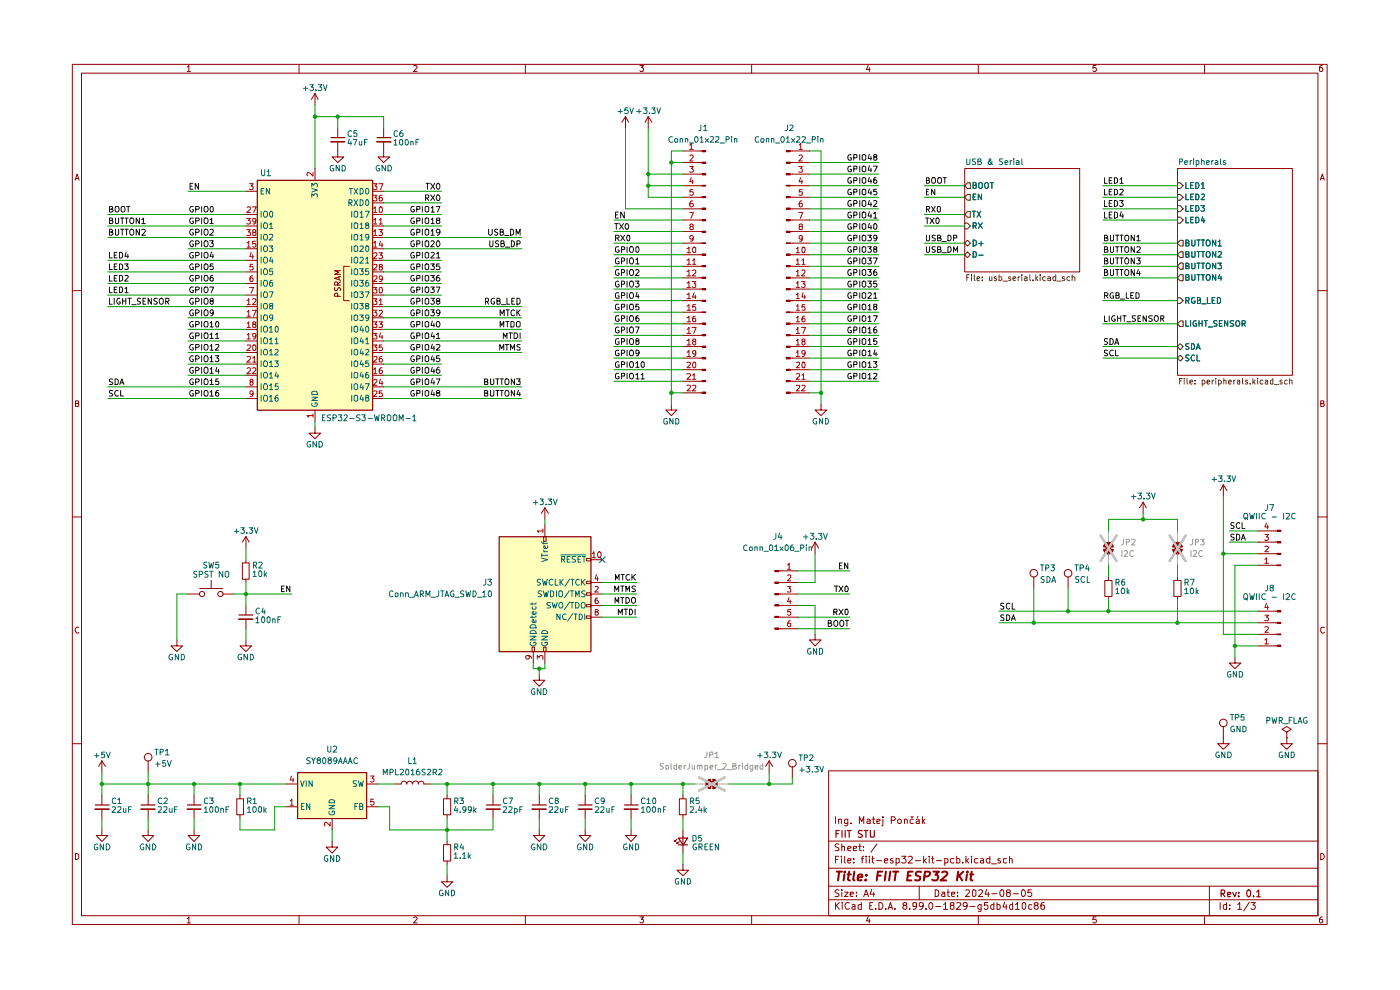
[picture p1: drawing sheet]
<svg xmlns="http://www.w3.org/2000/svg" width="297mm" height="210mm" viewBox="0 0 297 210" stroke-linecap="round" stroke-linejoin="round" font-family="sans-serif">
<g fill="none" stroke="#910000" stroke-width=".21">
<path d="M15.3 13.7h266.2v182.4h-266.2zM17.3 15.5h262.3v178.7h-262.3zM39.7 14.2l.4-.3v1.3M39.7 15.2h.7M63.4 13.7v1.8M87.7 14l.5-.1 .3 .3-.8 1h.8M111.4 13.7v1.8M135.7 13.9h.8l-.4 .4 .4 .3-.1 .5-.5 .1-.2-.2M159.4 13.7v1.8M184.2 13.8l-.4 1h.8M184.4 14.3v.9M207.5 13.7v1.8"/>
<path d="M232.5 13.9h-.6l-.1 .6 .5-.2 .3 .3v.3l-.3 .3-.5-.2M255.5 13.7v1.8M280.5 13.9l-.6 .3v.8l.3 .2 .3-.1v-.7l-.3-.1-.3 .3M15.9 38.2l.5-1.3 .4 1.3M16 37.9h.6M280.1 38.2l.4-1.3 .4 1.3M280.3 37.9h.6M15.3 61.7h2M279.6 61.7h1.9M16 85.6h.4l.3-.2-.2-.4h-.5v1.2h.6l.1-.5-.3-.1M280.2 85.6l.6-.1v-.5h-.6v1.2l.7-.1v-.3l-.3-.2M15.3 109.7h2"/>
<path d="M279.6 109.7h1.9M16.7 133.1a.58 .58 0 0 0-.8 .6 .58 .58 0 0 0 .8 .5v-.1M280.9 133.1a.46 .46 0 0 0-.7 .2v.7l.2 .2 .3 .1 .2-.2M15.3 157.8h2M279.6 157.8h1.9M175.8 163.5h103.8v30.7h-103.8zM175.8 178.4h103.8M177.2 173.2v1.5M177.9 173.9l.2-.1h.4v.9M177.9 173.8v.9M178 179.1l-.6-.1-.2 .2v.4l.5 .2 .3 .4-.2 .2h-.7M178.6 179.7l.2-.2 .4 .1v.8"/>
<path d="M178.6 179v1.4M179.9 173.8v1.1a.45 .45 0 0 1-.7 .2M179.9 173.8h-.5l-.2 .1v.7h.7M180.5 174.6v.1M182.1 179.5h.6M182.3 174.7v-1.5l.5 1.1 .4-1.1v1.5M182.4 179v1.3l.1 .1h.2M183.2 179.6v.1M183.9 173.8h.4l.3 .1v.8M184.6 174.1l-.7 .2v.3l.2 .1 .5-.1M185 173.8h.6M185.3 173.2v1.3l.3 .2"/>
<path d="M186 174.3l.7-.2-.1-.3h-.6v.8h.6M186 179l-1.2 1.8M187.3 173.8v1.2l-.3 .2M187.3 173.2v.2M189.1 174l.7-.1a.45 .45 0 0 0-.1-.7h-.6v1.5M190.4 174a.45 .45 0 0 1 .7-.2l.1 .6a.41 .41 0 0 1-.4 .3 .41 .41 0 0 1-.4-.3zM191.9 173.9l.1-.1 .5 .1v.8M191.9 173.8v.9M193.2 173.2l.3 .2 .2-.2M193.7 173.8h-.4l-.2 .2v.6h.6M194.4 173.8h.4l.2 .1v.8M194.8 173.2l-.2 .2"/>
<path d="M195 174.1l-.7 .2 .2 .4 .5-.1M195.7 173.2v1.5M195.9 174.2l.3 .5M196.2 173.8l-.5 .5M16 181a.52 .52 0 0 1 .7 .4v.6a.52 .52 0 0 1-.7 .3zM39.7 194.8l.4-.3v1.3M39.7 195.8h.7M63.4 194.2v1.9M87.7 194.7l.5-.2 .3 .3-.8 1h.8M111.4 194.2v1.9M135.7 194.5h.8l-.4 .5h.3v.7l-.5 .1-.2-.2M159.4 194.2v1.9"/>
<path d="M175.8 190.9h103.8M175.8 188h103.8M175.8 184.2h103.8M177.2 191.5v1.4M177.2 182.3h.5M177.4 192l.7 .9M177.9 181.6h-.7v1.5M178 188.8l-.6-.1-.3 .3 .3 .4 .5 .2 .1 .3-.3 .3-.6-.1M178.1 191.5l-.9 .7M178.5 181.6v.2M178.5 182.1v1M178.6 188.7v.2"/>
<path d="M178.6 189.3v.9M178.7 191.5h.1M178.7 191.9v1M179.2 189.3h.7l-.7 .9h.7M179.2 181.6v1.4l.1 .1M179.9 182.6l.6-.1-.1-.4h-.5v.2v.6l.1 .2 .4-.1M179.9 180l.6-.1-.1-.3-.4-.1-.1 .2v.7h.5M180.2 191.5a.67 .67 0 0 0-.9 .6 .67 .67 0 0 0 .8 .7l.1-.1M180.4 189.7l.6-.1v-.3h-.6v.1v.6l.2 .2 .4-.1M180.8 192h.6v.9M181 180l.7-.1v-.3l-.4-.1-.3 .2 .1 .7h.6M181.1 182.9v.2"/>
<path d="M181.1 182.1v.2M181.4 192.2l-.6 .2-.1 .2 .3 .3 .4-.1M181.7 190v.2M181.7 189.3v.1M182.7 192l-.4-.1-.2 .1v.7l.2 .2 .4-.1M182.7 191.5v1.4M182.7 182.1h.5M183.2 180.4h.1M183.2 190.2l.5-1.5 .6 1.5M183.2 181.6l-.3 .2v1.3M183.4 189.8h.7M183.7 181.6v.2"/>
<path d="M183.7 182.1v1M184.2 194.4l-.4 .9h.8M184.4 181.6v.2M184.4 182.1v1M184.4 194.9v.9M184.5 192.1h.4M184.9 188.7l-.3 1h.9M184.9 182.1h.5M185.1 181.6v1.3l.3 .2M185.2 191.5h-.7v1.4h.7M185.4 189.3v.9M185.8 192.7v.2"/>
<path d="M185.9 182.6h1.1M186.5 191.5a.73 .73 0 0 1 .8 .7 .73 .73 0 0 1-.8 .7zM187.6 182.6l.7-.1-.1-.4h-.5l-.1 .2v.6l.3 .2 .3-.1M187.9 192.7v.2M188.4 192.9l.5-1.4 .4 1.4M188.6 192.5h.7M189.4 182.1h-.4l-.1 .3 .1 .2h.3l.2 .3-.2 .2-.4-.1M189.8 192.7v.2M190.1 183l.4 .1 .3-.2-.1-.8h-.6v1.5M191.3 181.6h.9l-.5 .5 .4 .2 .1 .5-.3 .3h-.4l-.2-.2M191.9 192l-.4-.2a.43 .43 0 0 1 .5-.4 .43 .43 0 0 1 .4 .4l-.9 .5v.3l.4 .3h.2l.3-.3v-.3l-.3-.3M192.7 181.8l.6-.2 .3 .5-1 1h1"/>
<path d="M193 192.7v.2M194.2 182.6h1.1M194.4 192v.2l-.2 .1-.5-.1v-.7h.7v1.1l-.4 .3h-.3M195 188v2.9M195.9 192l-.4 .3-.4-.1-.1-.2 .1-.5h.7a.92 .92 0 0 1-.7 1.4M195.9 181.6v1.5M196.1 182.6l.4 .5M196.4 192.7v.2M196.5 182.1l-.6 .5M197.1 181.6v.2M197.1 182.1v1M197.2 191.5h.2a.73 .73 0 0 1 .6 .7 .73 .73 0 0 1-.6 .7 1.01 1.01 0 0 1-.2-1.4z"/>
<path d="M197.6 182.1h.5M197.8 181.6v1.3l.3 .2M198.4 188.7l.7 .2v1.1l-.4 .2h-.3zM198.5 192.3h1.1M198.6 182.6h1.1M199.8 189.3h.5l.1 .9M200.2 191.9l.4-.4v1.4M200.2 192.9h.8M200.4 189.6h-.5l-.2 .2 .2 .4 .5-.1M200.4 183l.5 .1 .2-.3-.2-.7h-.5v1.5M200.9 189.3h.5M201.1 188.7v1.3l.3 .2"/>
<path d="M201.9 189.7l.6-.1v-.3h-.5l-.1 .1v.6l.1 .2 .5-.1M201.9 192l-.3-.1v-.4h.8l-.1 .5-.7 .2v.5l.3 .2 .5-.2v-.5l-.3-.2M202.4 182.1h-.6l-.2 .7a.52 .52 0 0 0 .8 .2M203 191.5h.7l.1 .4-.9 1h.9M203 182.1h.5l.1 .3v.4l-.2 .3-.4-.1M203 181.6v1.5M203.1 190v.2M203.1 189.3v.1M204.2 182.9v.2M204.9 188.9l.2-.2h.3l.3 .5-.9 1h.9M204.9 181.6v1.5M205.1 182.6l.4 .5"/>
<path d="M205.2 192l-.3 .3h-.3l-.3-.3 .1-.5h.5a.84 .84 0 0 1 .2 .8 .84 .84 0 0 1-.6 .6M205.5 182.1l-.6 .5M205.8 192.3h1.1M206.1 181.6v.2M206.1 182.1v1M206.4 188.9l.3-.2 .3 .3v.9l-.3 .3a.82 .82 0 0 1-.3-1.3zM207.5 182.1h-.6l-.2 .7a.52 .52 0 0 0 .8 .2M207.5 194.2v1.9M207.6 188.9l.2-.2h.3l.4 .5-1 1h1M208 182.1h.6v1M208.1 191.9v1.3l-.6 .1M208.1 192h-.5l-.1 .6a.45 .45 0 0 0 .6 .2"/>
<path d="M208.6 182.5l-.6 .1v.1l.1 .4 .5-.1M209.3 188.7l-.3 1h.9M209.6 191.5h-.7l-.1 .6 .2-.1h.5l.1 .7-.3 .2h-.3l-.2-.2M209.7 189.3v.9M210 182.1h-.6l-.2 .7a.52 .52 0 0 0 .8 .2M210 181.6v1.5M210.3 183.2h1.1M210.4 189.6h1.1M210.8 192l-.4-.1-.2 .3v.4l.2 .3 .4-.1M210.8 191.5v1.4M211.5 192l.4-.1 .3 .3-.1 .6h-.6M211.5 191.5v1.4"/>
<path d="M212.2 189l.3-.3a.8 .8 0 0 1 .5 .8 .8 .8 0 0 1-.5 .7 .77 .77 0 0 1-.3-1.2zM212.2 182.1h-.4l-.1 .3 .1 .2h.3l.2 .3-.2 .2-.4-.1M213.1 191.4l-.3 1h.8M213.5 191.9v1M213.6 182.1l-.7 .1v.7l.2 .2 .5-.1M213.8 189.3h-.2v-.4l.2-.2 .4 .1 .1 .5-.7 .2v.5l.2 .2 .5-.2v-.5l-.2-.2M214.1 182.2l.6-.1v1M214.1 181.6v1.5M214.8 192l-.4-.1-.3 .3v.4l.3 .3 .4-.1M214.8 191.5v1.4M215 189.6h1.1M215.4 191.9l.4-.4v1.4"/>
<path d="M215.4 192.9h.9M216.9 188.8l.1-.1a.75 .75 0 0 1 .6 .8 .75 .75 0 0 1-.6 .7 1.01 1.01 0 0 1-.1-1.4zM216.9 191.5h.5a.93 .93 0 0 1-.2 1.4l-.3-.3zM218.8 188.7h-.7l-.1 .7 .6-.1 .3 .3v.3l-.3 .3-.6-.2M218.9 192l-.4-.1-.3 .3 .1 .6h.6M219.7 192l-.3-.2a.43 .43 0 0 1 .4-.4 .43 .43 0 0 1 .4 .4l-.8 .5v.3l.3 .3h.3l.2-.3v-.3l-.2-.3M221.5 191.5h-.5l-.2 .3v.9l.3 .2 .4-.1v-.8h-.4l-.3 .2M232.5 194.5h-.6l-.1 .6 .6-.1 .2 .5-.3 .3-.5-.2M255.5 194.2v1.9M256.6 188v6.2M258.8 191.5v1.4M260.2 192l-.4-.1-.3 .1v.7l.3 .2 .4-.1"/>
<path d="M260.2 191.5v1.4M260.9 192.7v.2M260.9 192v.1M262.6 191.9l.4-.4v1.4M262.6 192.9h.8M265 191.4l-1.2 1.8M265.4 191.5h.9l-.5 .5h.2l.3 .2v.4l-.3 .3-.6-.2M280.2 181a.65 .65 0 0 1 .7 .7 .65 .65 0 0 1-.7 .6zM280.5 194.5h-.2l-.4 .3 .1 .9a.43 .43 0 0 0 .6-.1 .43 .43 0 0 0-.1-.6h-.5l-.1 .3"/>
</g>
<g fill="none" stroke="#910000" stroke-width=".25">
<path d="M177.4 176.8h.5M178 176.2h-.6v1.4M178.6 176.2v1.4M179.3 176.2v1.4M179.7 176.2h.9M180.1 176.2v1.4M182.9 176.3l-.5-.1-.3 .2 .2 .4 .6 .4v.3h-.8M183.4 176.2h.7M183.7 176.2v1.4M184.6 176.2v1.2l.3 .2 .5-.1 .1-.1v-1.2M259.1 189.5h.6v-.6l-.6-.1v1.4M259.4 189.5l.4 .7"/>
<path d="M260.4 189.7l.7-.1-.1-.3h-.5l-.1 .2 .1 .6h.5M261.5 189.3l.4 .9 .4-.9M262.8 190.1v.1M262.8 189.3v.2M264.6 188.9l.2-.1a.76 .76 0 0 1 .5 .7 .76 .76 0 0 1-.5 .7 1.01 1.01 0 0 1-.2-1.3zM265.9 190.1v.1M266.6 189.2l.4-.4v1.4M266.6 190.2h.8"/>
</g>
<g fill="none" stroke="#910000" stroke-width=".42">
<path d="M177.5 184.9h1.1M178 184.9l-.2 1.9M179.1 185.5l-.1 1.3M179.2 184.9v.2M179.8 185.5h.7M180.1 184.9l-.2 1.6 .4 .3M181.2 184.9l-.2 1.6 .2 .3M182 186.2l.9-.2v-.4a.6 .6 0 0 0-.9 .1v1h.8M183.7 186.6l.1 .1h-.3l.2-.1-.1 .2M183.8 185.6v.1M186.2 185.7h.6M187.2 184.9h-1l-.2 1.9"/>
<path d="M187.9 184.9l-.2 1.9M188.9 184.9l-.3 1.9M189.5 184.9h1.1M190.1 184.9l-.3 1.9M192.6 185.7h.6M193.6 184.9h-.9l-.3 1.9h1M195.4 185l-.7-.1-.4 .3 .1 .5 .8 .4-.1 .5-.3 .2-.7-.1M196.2 185.9h.6l.3-.2 .2-.5v-.1l-.3-.2h-.8l-.2 1.9M198 184.9h1.2l-.8 .7a.46 .46 0 0 1 .6 .4l-.1 .6-.3 .2h-.6l-.2-.2M199.9 185.1l.7-.2 .3 .2 .1 .3-1.5 1.4h1.2M203.3 184.9l-.3 1.9M203.4 185.7l.7 1.1"/>
<path d="M204.4 184.9l-1.2 1.1M205.1 185.5l-.1 1.3M205.2 184.9v.2M205.8 185.5h.7M206.1 184.9l-.2 1.6 .4 .3"/>
</g>
<path d="M233.5 113.6l3.4 5.4M236.9 113.6l-3.4 5.4M248.1 113.6l3.4 5.4M251.5 113.6l-3.4 5.4M148.3 164.9l5.4 2.8M153.7 164.9l-5.4 2.8" fill="none" stroke="#c2c2c2" stroke-width=".42"/>
<path d="M205.3 38.8h.5v1.2h-.5l-.6-.6z" fill="#fff"/>
<path d="M205.3 38.8h.5v1.2h-.5l-.6-.6z" fill="none" stroke="#765500" stroke-width=".21"/>
<path d="M206.4 39.3l.6-.1v-.4l-.6-.1v1.3h.5l.2-.2v-.4l-.2-.1M207.6 38.9l.3-.2 .5 .2v.8l-.3 .3h-.2l-.3-.3zM209.1 38.7l.6 .2v.8l-.3 .3h-.3a.86 .86 0 0 1 0-1.3zM210.1 38.7h.7M210.4 38.7v1.3" fill="none" stroke="#006665" stroke-width=".21"/>
<path d="M205.3 41.3h.5v1.1h-.5l-.6-.6z" fill="#fff"/>
<path d="M205.3 41.3h.5v1.1h-.5l-.6-.6z" fill="none" stroke="#765500" stroke-width=".21"/>
<path d="M206.4 41.8h.5M207 41.2h-.6v1.2h.6M208.2 41.2v1.2l-.7-1.2v1.2" fill="none" stroke="#006665" stroke-width=".21"/>
<path d="M205.3 44.9h.5v1.2h-.5l-.6-.6z" fill="#fff"/>
<path d="M205.3 44.9h.5v1.2h-.5l-.6-.6z" fill="none" stroke="#765500" stroke-width=".21"/>
<path d="M206.3 44.8h.6M206.6 44.8v1.3M207.3 44.8l.7 1.3M208 44.8l-.7 1.3" fill="none" stroke="#006665" stroke-width=".21"/>
<path d="M204.7 47.3h.6l.5 .6-.5 .6h-.6z" fill="#fff"/>
<path d="M204.7 47.3h.6l.5 .6-.5 .6h-.6z" fill="none" stroke="#765500" stroke-width=".21"/>
<path d="M206.4 47.9h.5l.2-.1v-.5h-.7v1.1M206.7 47.9l.4 .5M207.5 47.3l.9 1.1M208.4 47.3l-.9 1.1" fill="none" stroke="#006665" stroke-width=".21"/>
<path d="M205.3 53.4l.5 .6-.5 .6-.6-.6z" fill="#fff"/>
<path d="M204.7 54l.6-.6 .5 .6-.5 .6z" fill="none" stroke="#765500" stroke-width=".21"/>
<path d="M206.4 53.4l.7 .2v.7l-.2 .2h-.5zM207.6 54.1h1" fill="none" stroke="#006665" stroke-width=".21"/>
<path d="M205.3 51l.5 .6-.5 .6-.6-.6z" fill="#fff"/>
<path d="M204.7 51.6l.6-.6 .5 .6-.5 .6z" fill="none" stroke="#765500" stroke-width=".21"/>
<path d="M206.4 50.9a.52 .52 0 0 1 .7 .3v.6a.52 .52 0 0 1-.7 .4zM207.6 51.7h1M208.1 51.2v1" fill="none" stroke="#006665" stroke-width=".21"/>
<g fill="#fff">
<path d="M204.7 35.7h24.3v22h-24.3z"/>
<path d="M250.4 53.4h.6v1.2h-.6l-.6-.6z"/>
</g>
<path d="M250.4 53.4h.6v1.2h-.6l-.6-.6z" fill="none" stroke="#765500" stroke-width=".21"/>
<path d="M251.6 54l.6-.1v-.5h-.6v1.1h.6v-.5h-.2M252.8 53.4l.1 1.1h.4l.2-.1v-1M253.9 53.4h.7M254.3 53.4v1.1M254.9 53.4h.6M255.2 53.4v1.1M256.1 53.4a.46 .46 0 0 1 .6 .4l-.1 .7h-.5a.86 .86 0 0 1 0-1.1zM257.9 53.4v1.1l-.7-1.1v1.1M258.4 53.4h.7v.5l-.8 .6h.8" fill="none" stroke="#006665" stroke-width=".21"/>
<path d="M250.4 55.8h.6v1.3h-.6l-.6-.6z" fill="#fff"/>
<path d="M250.4 55.8h.6v1.3h-.6l-.6-.6z" fill="none" stroke="#765500" stroke-width=".21"/>
<path d="M251.6 56.4h.4l.2-.2v-.3l-.6-.1v1.2h.6v-.5l-.2-.1M252.8 55.8l.1 1.2h.4l.2-.2v-1M253.9 55.8h.7M254.3 55.8v1.2M254.9 55.8h.6M255.2 55.8v1.2M256.1 55.8a.46 .46 0 0 1 .6 .4l-.1 .8h-.5l-.1-.2a.82 .82 0 0 1 .1-1zM257.9 55.8v1.2l-.7-1.2v1.2M258.3 55.8h.8l-.3 .4 .3 .2v.5h-.8" fill="none" stroke="#006665" stroke-width=".21"/>
<path d="M250.4 51h.6v1.2h-.6l-.6-.6z" fill="#fff"/>
<path d="M250.4 51h.6v1.2h-.6l-.6-.6z" fill="none" stroke="#765500" stroke-width=".21"/>
<path d="M251.6 51.5h.4l.2-.3-.2-.3h-.4v1.3h.5l.1-.2v-.4l-.2-.1M252.8 50.9v1.1l.2 .2h.3l.2-.3v-1M253.9 50.9h.7M254.3 50.9v1.3M254.9 50.9h.6M255.2 50.9v1.3M256.1 50.9a.46 .46 0 0 1 .6 .4v.5a.46 .46 0 0 1-.6 .4 .86 .86 0 0 1 0-1.3zM257.9 50.9v1.3l-.7-1.3v1.3M258.4 51.2h.2l.2-.3v1.3M258.4 52.2h.7" fill="none" stroke="#006665" stroke-width=".21"/>
<path d="M250.4 58.3h.6v1.2h-.6l-.6-.6z" fill="#fff"/>
<path d="M250.4 58.3h.6v1.2h-.6l-.6-.6z" fill="none" stroke="#765500" stroke-width=".21"/>
<g fill="none" stroke="#006665" stroke-width=".21">
<path d="M251.6 58.9h.4l.2-.3-.1-.3h-.5v1.2l.6-.1v-.5h-.2M252.8 58.3v1.1l.2 .1h.3l.2-.3v-.9M253.9 58.3h.7M254.3 58.3v1.2M254.9 58.3h.6M255.2 58.3v1.2M257.9 58.3v1.2l-.7-1.2v1.2M258.8 58.2l-.4 .8h.8M259 58.6v.9"/>
<circle cx="256.3" cy="58.8" r=".58"/>
</g>
<path d="M250.4 68.1h.6v1.2h-.6l-.6-.6z" fill="#fff"/>
<path d="M250.4 68.1h.6v1.2h-.6l-.6-.6z" fill="none" stroke="#765500" stroke-width=".21"/>
<g fill="none" stroke="#006665" stroke-width=".21">
<path d="M251.6 68v1.2h.6M252.6 68v1.2M253.8 68.1l-.1-.1a.66 .66 0 0 0-.6 .5 .66 .66 0 0 0 .2 .7l.6-.1v-.4h-.3M254.4 68v1.2M254.4 68.6h.6M255 68v1.2M255.5 68h.6M255.8 68v1.2M256.3 69.4h.9M258.2 68.1h-.7v.3l.7 .5-.2 .3h-.5M258.7 68.6h.4M259.3 68h-.6v1.2h.6"/>
<path d="M260.5 68v1.2l-.7-1.2v1.2M261.7 68.1h-.7v.2l.6 .4 .1 .3-.1 .2h-.6M262.3 68.1h.5a.87 .87 0 0 1 0 1.1h-.5a.87 .87 0 0 1 0-1.1zM263.5 68.7l.6-.1v-.5l-.6-.1v1.2M263.8 68.7l.4 .5"/>
</g>
<path d="M249.8 63.2h.6l.6 .6-.6 .6h-.6z" fill="#fff"/>
<path d="M249.8 63.2h.6l.6 .6-.6 .6h-.6z" fill="none" stroke="#765500" stroke-width=".21"/>
<path d="M251.6 63.8l.6-.1v-.4l-.1-.2h-.5v1.3M251.9 63.8l.3 .6M253.4 63.2l-.1-.1a.64 .64 0 0 0-.5 .6 .64 .64 0 0 0 .5 .7l.2-.2v-.3h-.2M254 63.7h.5l.2-.3-.3-.3h-.4v1.3h.5l.2-.2v-.3l-.3-.2M255 64.5h.9M256.1 63.1v1.3h.6M257.2 63.7h.4M257.7 63.1h-.5v1.3h.5M258.3 63.1h.3l.3 .3v.6l-.3 .4h-.3z" fill="none" stroke="#006665" stroke-width=".21"/>
<path d="M249.8 38.8h.6l.6 .6-.6 .6h-.6z" fill="#fff"/>
<path d="M249.8 38.8h.6l.6 .6-.6 .6h-.6z" fill="none" stroke="#765500" stroke-width=".21"/>
<path d="M251.6 38.7v1.3h.6M252.6 39.3h.4M253.2 38.7h-.6v1.3h.6M253.7 38.7a.64 .64 0 0 1 .7 .6 .64 .64 0 0 1-.7 .7zM254.9 39.1l.3-.4v1.3M254.9 40h.6" fill="none" stroke="#006665" stroke-width=".21"/>
<path d="M249.8 41.3h.6l.6 .5-.6 .6h-.6z" fill="#fff"/>
<path d="M249.8 41.3h.6l.6 .5-.6 .6h-.6z" fill="none" stroke="#765500" stroke-width=".21"/>
<path d="M251.6 41.2v1.2h.6M252.6 41.8h.4M253.2 41.2h-.6v1.2h.6M253.7 41.2a.66 .66 0 0 1 .6 .4 .66 .66 0 0 1-.2 .8h-.4zM254.9 41.3l.4-.1 .2 .3-.7 .9h.7" fill="none" stroke="#006665" stroke-width=".21"/>
<path d="M249.8 46.1h.6l.6 .6-.6 .6h-.6z" fill="#fff"/>
<path d="M249.8 46.1h.6l.6 .6-.6 .6h-.6z" fill="none" stroke="#765500" stroke-width=".21"/>
<path d="M251.6 46.1v1.2h.6M252.6 46.6h.4M253.2 46.1h-.6v1.2h.6M253.7 46.1h.4a.66 .66 0 0 1 .2 .7 .66 .66 0 0 1-.6 .5zM255.1 46l-.2 .8h.7M255.4 46.4v.9" fill="none" stroke="#006665" stroke-width=".21"/>
<path d="M249.8 43.6h.6l.6 .7-.6 .6h-.6z" fill="#fff"/>
<path d="M249.8 43.6h.6l.6 .7-.6 .6h-.6z" fill="none" stroke="#765500" stroke-width=".21"/>
<path d="M251.6 43.6v1.2h.6M252.6 44.2h.4M253.2 43.6h-.6v1.2h.6M253.7 43.6h.4a.66 .66 0 0 1 .2 .8 .66 .66 0 0 1-.6 .4zM254.8 43.6h.7l-.4 .4 .4 .3v.4h-.7" fill="none" stroke="#006665" stroke-width=".21"/>
<path d="M249.8 76l.6-.6 .6 .6-.6 .6z" fill="#fff"/>
<path d="M249.8 76l.6-.6 .6 .6-.6 .6z" fill="none" stroke="#765500" stroke-width=".21"/>
<path d="M252.2 75.4l-.5-.1-.1 .2v.3l.6 .4-.2 .4-.4-.1M253.4 75.5l-.2-.2a.6 .6 0 0 0-.5 .7 .6 .6 0 0 0 .6 .5l.1-.1M253.9 75.3v1.3h.6" fill="none" stroke="#006665" stroke-width=".21"/>
<path d="M249.8 73.5l.6-.6 .6 .6-.6 .7z" fill="#fff"/>
<path d="M249.8 73.5l.6-.6 .6 .6-.6 .7z" fill="none" stroke="#765500" stroke-width=".21"/>
<path d="M252.2 72.9l-.6 .1v.3l.6 .5-.2 .3-.4-.1M252.8 72.9h.4a.66 .66 0 0 1 .2 .8 .66 .66 0 0 1-.6 .4zM253.8 74.1l.4-1.2 .4 1.2M253.9 73.8h.6" fill="none" stroke="#006665" stroke-width=".21"/>
<path d="M249.8 35.7h24.4v43.9h-24.4z" fill="#fff"/>
<path d="M233.5 113.6l3.4 5.4M236.9 113.6l-3.4 5.4M248.1 113.6l3.4 5.4M251.5 113.6l-3.4 5.4" fill="none" stroke="#c2c2c2" stroke-width=".42"/>
<g fill="#ffb">
<path d="M54.5 38.2h24.5v48.8h-24.5z"/>
<path d="M63.1 163.9h14.6v9.7h-14.6z"/>
<path d="M105.9 113.8h19.4v24.4h-19.4z"/>
</g>
<path d="M148.3 164.9l5.4 2.8M153.7 164.9l-5.4 2.8" fill="none" stroke="#c2c2c2" stroke-width=".42"/>
<path d="M205.3 38.8h.5v1.2h-.5l-.6-.6z" fill="#fff"/>
<path d="M205.3 38.8h.5v1.2h-.5l-.6-.6z" fill="none" stroke="#765500" stroke-width=".21"/>
<path d="M206.4 39.3l.6-.1v-.4l-.6-.1v1.3h.5l.2-.2v-.4l-.2-.1M207.6 38.9l.3-.2 .5 .2v.8l-.3 .3h-.2l-.3-.3zM209.1 38.7l.6 .2v.8l-.3 .3h-.3a.86 .86 0 0 1 0-1.3zM210.1 38.7h.7M210.4 38.7v1.3" fill="none" stroke="#006665" stroke-width=".21"/>
<path d="M205.3 41.3h.5v1.1h-.5l-.6-.6z" fill="#fff"/>
<path d="M205.3 41.3h.5v1.1h-.5l-.6-.6z" fill="none" stroke="#765500" stroke-width=".21"/>
<path d="M206.4 41.8h.5M207 41.2h-.6v1.2h.6M208.2 41.2v1.2l-.7-1.2v1.2" fill="none" stroke="#006665" stroke-width=".21"/>
<path d="M205.3 44.9h.5v1.2h-.5l-.6-.6z" fill="#fff"/>
<path d="M205.3 44.9h.5v1.2h-.5l-.6-.6z" fill="none" stroke="#765500" stroke-width=".21"/>
<path d="M206.3 44.8h.6M206.6 44.8v1.3M207.3 44.8l.7 1.3M208 44.8l-.7 1.3" fill="none" stroke="#006665" stroke-width=".21"/>
<path d="M204.7 47.3h.6l.5 .6-.5 .6h-.6z" fill="#fff"/>
<path d="M204.7 47.3h.6l.5 .6-.5 .6h-.6z" fill="none" stroke="#765500" stroke-width=".21"/>
<path d="M206.4 47.9h.5l.2-.1v-.5h-.7v1.1M206.7 47.9l.4 .5M207.5 47.3l.9 1.1M208.4 47.3l-.9 1.1" fill="none" stroke="#006665" stroke-width=".21"/>
<path d="M205.3 53.4l.5 .6-.5 .6-.6-.6z" fill="#fff"/>
<path d="M204.7 54l.6-.6 .5 .6-.5 .6z" fill="none" stroke="#765500" stroke-width=".21"/>
<path d="M206.4 53.4l.7 .2v.7l-.2 .2h-.5zM207.6 54.1h1" fill="none" stroke="#006665" stroke-width=".21"/>
<path d="M205.3 51l.5 .6-.5 .6-.6-.6z" fill="#fff"/>
<path d="M204.7 51.6l.6-.6 .5 .6-.5 .6z" fill="none" stroke="#765500" stroke-width=".21"/>
<path d="M206.4 50.9a.52 .52 0 0 1 .7 .3v.6a.52 .52 0 0 1-.7 .4zM207.6 51.7h1M208.1 51.2v1" fill="none" stroke="#006665" stroke-width=".21"/>
<path d="M204.7 35.7h24.3v22h-24.3z" fill="none" stroke="#910000" stroke-width=".21"/>
<path d="M250.4 53.4h.6v1.2h-.6l-.6-.6z" fill="#fff"/>
<path d="M250.4 53.4h.6v1.2h-.6l-.6-.6z" fill="none" stroke="#765500" stroke-width=".21"/>
<path d="M251.6 54l.6-.1v-.5h-.6v1.1h.6v-.5h-.2M252.8 53.4l.1 1.1h.4l.2-.1v-1M253.9 53.4h.7M254.3 53.4v1.1M254.9 53.4h.6M255.2 53.4v1.1M256.1 53.4a.46 .46 0 0 1 .6 .4l-.1 .7h-.5a.86 .86 0 0 1 0-1.1zM257.9 53.4v1.1l-.7-1.1v1.1M258.4 53.4h.7v.5l-.8 .6h.8" fill="none" stroke="#006665" stroke-width=".21"/>
<path d="M250.4 55.8h.6v1.3h-.6l-.6-.6z" fill="#fff"/>
<path d="M250.4 55.8h.6v1.3h-.6l-.6-.6z" fill="none" stroke="#765500" stroke-width=".21"/>
<path d="M251.6 56.4h.4l.2-.2v-.3l-.6-.1v1.2h.6v-.5l-.2-.1M252.8 55.8l.1 1.2h.4l.2-.2v-1M253.9 55.8h.7M254.3 55.8v1.2M254.9 55.8h.6M255.2 55.8v1.2M256.1 55.8a.46 .46 0 0 1 .6 .4l-.1 .8h-.5l-.1-.2a.82 .82 0 0 1 .1-1zM257.9 55.8v1.2l-.7-1.2v1.2M258.3 55.8h.8l-.3 .4 .3 .2v.5h-.8" fill="none" stroke="#006665" stroke-width=".21"/>
<path d="M250.4 51h.6v1.2h-.6l-.6-.6z" fill="#fff"/>
<path d="M250.4 51h.6v1.2h-.6l-.6-.6z" fill="none" stroke="#765500" stroke-width=".21"/>
<path d="M251.6 51.5h.4l.2-.3-.2-.3h-.4v1.3h.5l.1-.2v-.4l-.2-.1M252.8 50.9v1.1l.2 .2h.3l.2-.3v-1M253.9 50.9h.7M254.3 50.9v1.3M254.9 50.9h.6M255.2 50.9v1.3M256.1 50.9a.46 .46 0 0 1 .6 .4v.5a.46 .46 0 0 1-.6 .4 .86 .86 0 0 1 0-1.3zM257.9 50.9v1.3l-.7-1.3v1.3M258.4 51.2h.2l.2-.3v1.3M258.4 52.2h.7" fill="none" stroke="#006665" stroke-width=".21"/>
<path d="M250.4 58.3h.6v1.2h-.6l-.6-.6z" fill="#fff"/>
<path d="M250.4 58.3h.6v1.2h-.6l-.6-.6z" fill="none" stroke="#765500" stroke-width=".21"/>
<g fill="none" stroke="#006665" stroke-width=".21">
<path d="M251.6 58.9h.4l.2-.3-.1-.3h-.5v1.2l.6-.1v-.5h-.2M252.8 58.3v1.1l.2 .1h.3l.2-.3v-.9M253.9 58.3h.7M254.3 58.3v1.2M254.9 58.3h.6M255.2 58.3v1.2M257.9 58.3v1.2l-.7-1.2v1.2M258.8 58.2l-.4 .8h.8M259 58.6v.9"/>
<circle cx="256.3" cy="58.8" r=".58"/>
</g>
<path d="M250.4 68.1h.6v1.2h-.6l-.6-.6z" fill="#fff"/>
<path d="M250.4 68.1h.6v1.2h-.6l-.6-.6z" fill="none" stroke="#765500" stroke-width=".21"/>
<g fill="none" stroke="#006665" stroke-width=".21">
<path d="M251.6 68v1.2h.6M252.6 68v1.2M253.8 68.1l-.1-.1a.66 .66 0 0 0-.6 .5 .66 .66 0 0 0 .2 .7l.6-.1v-.4h-.3M254.4 68v1.2M254.4 68.6h.6M255 68v1.2M255.5 68h.6M255.8 68v1.2M256.3 69.4h.9M258.2 68.1h-.7v.3l.7 .5-.2 .3h-.5M258.7 68.6h.4M259.3 68h-.6v1.2h.6"/>
<path d="M260.5 68v1.2l-.7-1.2v1.2M261.7 68.1h-.7v.2l.6 .4 .1 .3-.1 .2h-.6M262.3 68.1h.5a.87 .87 0 0 1 0 1.1h-.5a.87 .87 0 0 1 0-1.1zM263.5 68.7l.6-.1v-.5l-.6-.1v1.2M263.8 68.7l.4 .5"/>
</g>
<path d="M249.8 63.2h.6l.6 .6-.6 .6h-.6z" fill="#fff"/>
<path d="M249.8 63.2h.6l.6 .6-.6 .6h-.6z" fill="none" stroke="#765500" stroke-width=".21"/>
<path d="M251.6 63.8l.6-.1v-.4l-.1-.2h-.5v1.3M251.9 63.8l.3 .6M253.4 63.2l-.1-.1a.64 .64 0 0 0-.5 .6 .64 .64 0 0 0 .5 .7l.2-.2v-.3h-.2M254 63.7h.5l.2-.3-.3-.3h-.4v1.3h.5l.2-.2v-.3l-.3-.2M255 64.5h.9M256.1 63.1v1.3h.6M257.2 63.7h.4M257.7 63.1h-.5v1.3h.5M258.3 63.1h.3l.3 .3v.6l-.3 .4h-.3z" fill="none" stroke="#006665" stroke-width=".21"/>
<path d="M249.8 38.8h.6l.6 .6-.6 .6h-.6z" fill="#fff"/>
<path d="M249.8 38.8h.6l.6 .6-.6 .6h-.6z" fill="none" stroke="#765500" stroke-width=".21"/>
<path d="M251.6 38.7v1.3h.6M252.6 39.3h.4M253.2 38.7h-.6v1.3h.6M253.7 38.7a.64 .64 0 0 1 .7 .6 .64 .64 0 0 1-.7 .7zM254.9 39.1l.3-.4v1.3M254.9 40h.6" fill="none" stroke="#006665" stroke-width=".21"/>
<path d="M249.8 41.3h.6l.6 .5-.6 .6h-.6z" fill="#fff"/>
<path d="M249.8 41.3h.6l.6 .5-.6 .6h-.6z" fill="none" stroke="#765500" stroke-width=".21"/>
<path d="M251.6 41.2v1.2h.6M252.6 41.8h.4M253.2 41.2h-.6v1.2h.6M253.7 41.2a.66 .66 0 0 1 .6 .4 .66 .66 0 0 1-.2 .8h-.4zM254.9 41.3l.4-.1 .2 .3-.7 .9h.7" fill="none" stroke="#006665" stroke-width=".21"/>
<path d="M249.8 46.1h.6l.6 .6-.6 .6h-.6z" fill="#fff"/>
<path d="M249.8 46.1h.6l.6 .6-.6 .6h-.6z" fill="none" stroke="#765500" stroke-width=".21"/>
<path d="M251.6 46.1v1.2h.6M252.6 46.6h.4M253.2 46.1h-.6v1.2h.6M253.7 46.1h.4a.66 .66 0 0 1 .2 .7 .66 .66 0 0 1-.6 .5zM255.1 46l-.2 .8h.7M255.4 46.4v.9" fill="none" stroke="#006665" stroke-width=".21"/>
<path d="M249.8 43.6h.6l.6 .7-.6 .6h-.6z" fill="#fff"/>
<path d="M249.8 43.6h.6l.6 .7-.6 .6h-.6z" fill="none" stroke="#765500" stroke-width=".21"/>
<path d="M251.6 43.6v1.2h.6M252.6 44.2h.4M253.2 43.6h-.6v1.2h.6M253.7 43.6h.4a.66 .66 0 0 1 .2 .8 .66 .66 0 0 1-.6 .4zM254.8 43.6h.7l-.4 .4 .4 .3v.4h-.7" fill="none" stroke="#006665" stroke-width=".21"/>
<path d="M249.8 76l.6-.6 .6 .6-.6 .6z" fill="#fff"/>
<path d="M249.8 76l.6-.6 .6 .6-.6 .6z" fill="none" stroke="#765500" stroke-width=".21"/>
<path d="M252.2 75.4l-.5-.1-.1 .2v.3l.6 .4-.2 .4-.4-.1M253.4 75.5l-.2-.2a.6 .6 0 0 0-.5 .7 .6 .6 0 0 0 .6 .5l.1-.1M253.9 75.3v1.3h.6" fill="none" stroke="#006665" stroke-width=".21"/>
<path d="M249.8 73.5l.6-.6 .6 .6-.6 .7z" fill="#fff"/>
<path d="M249.8 73.5l.6-.6 .6 .6-.6 .7z" fill="none" stroke="#765500" stroke-width=".21"/>
<path d="M252.2 72.9l-.6 .1v.3l.6 .5-.2 .3-.4-.1M252.8 72.9h.4a.66 .66 0 0 1 .2 .8 .66 .66 0 0 1-.6 .4zM253.8 74.1l.4-1.2 .4 1.2M253.9 73.8h.6" fill="none" stroke="#006665" stroke-width=".21"/>
<path d="M249.8 35.7h24.4v43.9h-24.4zM142.4 85.8v1.2h1.2l-1.2 1.2-1.2-1.2h1.2M174.2 85.8v1.2h1.2l-1.2 1.2-1.3-1.2h1.3M249 123.1h1.5v3.4h-1.5zM249.8 122.4v.7M249.8 126.5v.7" fill="none" stroke="#910000" stroke-width=".21"/>
<g fill="none" stroke="#0f0f0f" stroke-width=".21">
<path d="M180.5 35.3l-.1-.1a.66 .66 0 0 0-.5 .5 .66 .66 0 0 0 .2 .7l.5-.1v-.4h-.2M180.5 37.7h-.4a.61 .61 0 0 0-.3 .8 .61 .61 0 0 0 .8 .3v-.4h-.2M180.5 32.9l-.1-.1a.66 .66 0 0 0-.5 .5 .66 .66 0 0 0 .2 .7l.5-.1v-.4h-.2M181.1 35.8h.6l.1-.5-.7-.1v1.2M181.1 38.3h.6l.1-.5-.7-.1v1.2M181.1 33.5h.5l.2-.2v-.4l-.7-.1v1.2M182.4 32.8v1.2M182.4 35.2v1.2M182.4 37.7v1.2M182.9 35.4l.3-.2 .5 .2v.9l-.2 .1h-.4l-.2-.1zM182.9 37.9l.2-.2h.4l.2 .2v.8l-.3 .2-.5-.2zM182.9 33l.3-.2 .5 .2v.8l-.2 .2h-.4l-.2-.2z"/>
<path d="M184.4 35.2l-.2 .9h.7M184.4 37.6l-.2 .9h.7M184.4 32.7l-.2 .9h.7M184.8 33.2v.8M184.8 35.7v.7M184.8 38.1v.8M185.3 35.2h.8l-.6 1.2M185.5 33.3l-.1-.1v-.3h.5l.1 .2-.1 .2h-.4l-.1 .2v.5h.5l.1-.2v-.3l-.2-.2M185.9 37.7h-.4l-.1 .3v.8h.5l.1-.4-.2-.3h-.3l-.1 .3M180.5 40.2h-.4a.61 .61 0 0 0-.3 .7 .61 .61 0 0 0 .8 .4v-.5h-.2M180.5 57.3l-.1-.1a.64 .64 0 0 0-.6 .6 .64 .64 0 0 0 .6 .6l.2-.1v-.4h-.2M180.5 42.6l-.1-.1a.64 .64 0 0 0-.5 .6 .64 .64 0 0 0 .5 .7l.2-.2v-.3h-.2"/>
<path d="M180.5 59.7l-.1-.1a.6 .6 0 0 0-.6 .7 .6 .6 0 0 0 .7 .5l.1-.5h-.2M180.5 47.5l-.1-.1a.66 .66 0 0 0-.5 .5 .66 .66 0 0 0 .2 .7l.5-.1v-.4h-.2M180.5 52.3h-.4a.61 .61 0 0 0-.3 .8 .61 .61 0 0 0 .8 .3v-.4h-.2M180.5 45.1l-.1-.1a.64 .64 0 0 0-.6 .6 .64 .64 0 0 0 .6 .6l.2-.1v-.4h-.2M180.5 50l-.1-.1a.66 .66 0 0 0-.5 .5 .66 .66 0 0 0 .2 .7l.5-.1v-.4h-.2M180.5 54.8a.61 .61 0 0 0-.6 .3 .61 .61 0 0 0 0 .7l.4 .2 .3-.1v-.4h-.2M181.1 40.7h.7v-.5h-.7v1.1M181.1 57.8h.5l.2-.1v-.4l-.2-.1h-.5v1.2M181.1 43.2l.7-.1v-.4l-.2-.2h-.5v1.3M181.1 48.1h.5l.2-.2v-.4l-.7-.1v1.2M181.1 52.9h.6l.1-.5-.7-.1v1.2M181.1 45.7h.5l.2-.2v-.4l-.2-.1h-.5v1.2"/>
<path d="M181.1 50.5h.6l.1-.5-.7-.1v1.2M181.1 55.4l.7-.1v-.4l-.2-.2h-.5v1.3M182.4 40.2v1.1M182.4 42.5v1.3M182.4 45v1.2M182.4 47.4v1.2M182.4 49.9v1.2M182.4 52.3v1.2M182.4 54.7v1.3M182.4 57.2v1.2M182.4 59.6v1.3M182.9 40.3l.2-.1h.4l.2 .1v.9l-.3 .1-.5-.1z"/>
<path d="M182.9 57.3l.3-.1 .5 .1v1l-.3 .1-.5-.1zM182.9 42.7l.3-.2 .5 .2v.9l-.3 .2-.5-.2zM182.9 59.8l.3-.2 .5 .2v.8l-.3 .3h-.2l-.3-.3zM182.9 47.6l.3-.2 .5 .2v.8l-.2 .2h-.4l-.2-.2zM182.9 52.5l.2-.2h.4l.2 .2v.9l-.3 .1-.5-.1zM182.9 45.1l.3-.1 .5 .1v1l-.3 .1-.5-.1zM182.9 50.1l.3-.2 .5 .2v.8l-.2 .2h-.4l-.2-.2zM183.2 54.7h.2l.3 .3v.8l-.3 .2-.5-.2v-.8zM184.1 57.2h.7l-.4 .5h.4v.7h-.5l-.2-.1M184.1 59.6h.7l-.4 .5h.4v.2v.5l-.5 .1-.2-.2M184.1 52.3h.7l-.4 .5 .4 .2v.4h-.7M184.1 49.9h.7l-.4 .4 .4 .3v.5l-.7-.1"/>
<path d="M184.1 54.7h.7l-.4 .5 .4 .3v.4h-.7M184.4 40.1l-.2 .8h.7M184.4 42.5l-.2 .9h.7M184.4 47.3l-.2 1h.7M184.4 44.9l-.2 .9h.7M184.8 40.5v.8M184.8 42.9v.9M184.8 45.4v.8M184.8 47.9v.7M185.3 54.7h.8l-.6 1.3M185.4 42.7l.4-.2 .2 .4-.7 .9h.7M185.4 45.3l.3-.3v1.2"/>
<path d="M185.4 46.2h.6M185.4 47.5l.3-.1a.84 .84 0 0 1 .2 1.2h-.4l-.1-.2zM185.5 52.9l-.1-.5 .5-.1 .1 .3-.2 .3h-.4v.5l.1 .1 .4-.1 .1-.1-.2-.4M185.9 57.2l-.4 .1-.1 .2v.8l.4 .1 .2-.2-.1-.5h-.5v.2M185.9 40.2h-.5v.5l.4-.1 .2 .2-.1 .5h-.5M185.9 59.6h-.5v.6l.5-.1 .1 .2v.3l-.2 .3-.4-.2M186 50.4l-.2 .3h-.3l-.1-.2v-.5l.4-.1 .2 .2-.1 .9-.5 .1M180.5 76.8l-.1-.1a.66 .66 0 0 0-.5 .5 .66 .66 0 0 0 .2 .7l.5-.1v-.4h-.2M180.5 79.2h-.4a.61 .61 0 0 0-.3 .8 .61 .61 0 0 0 .8 .3v-.4h-.2M180.5 74.4l-.1-.1a.66 .66 0 0 0-.5 .4 .66 .66 0 0 0 .2 .8l.5-.1v-.4h-.2M180.5 69.4h-.1a.64 .64 0 0 0-.5 .6 .64 .64 0 0 0 .5 .6l.2-.1v-.4h-.2M180.5 64.5h-.4a.61 .61 0 0 0-.3 .8 .61 .61 0 0 0 .8 .3v-.4h-.2"/>
<path d="M181.1 77.3h.6l.1-.5-.7-.1v1.2M181.1 79.8h.6l.1-.5-.7-.1v1.2M181.1 75h.5l.2-.2v-.4l-.7-.1v1.2M181.1 70h.7v-.5l-.2-.1h-.5v1.2M181.1 65.1h.6l.1-.5-.7-.1v1.2M181.1 60.3h.5l.2-.2v-.4l-.7-.1v1.3M182.4 64.5v1.2M182.4 69.4v1.2M182.4 74.3v1.2M182.4 76.7v1.2M182.4 79.2v1.2M182.9 76.9l.3-.2 .5 .2v.8l-.2 .2h-.4l-.2-.2z"/>
<path d="M182.9 79.4l.2-.2h.4l.2 .2v.8l-.3 .2-.5-.2zM182.9 74.4l.3-.1 .5 .1v.9l-.2 .2h-.4l-.2-.2zM182.9 69.5l.3-.1 .5 .1v1l-.3 .1-.5-.1zM182.9 64.7l.2-.2h.4l.2 .2v.9l-.3 .1-.5-.1zM184.2 77.1l.3-.4v1.2M184.2 79.5l.3-.3v1.2M184.2 74.6l.3-.3v1.2M184.2 69.8l.3-.4v1.2M184.2 64.9l.3-.4v1.2M184.2 77.9h.6M184.2 75.5h.6M184.2 70.6h.6"/>
<path d="M184.2 65.7h.6M185.3 76.7h.7l-.4 .5 .4 .2v.3l-.1 .2-.6-.1M185.4 79.3l.5-.1 .1 .3-.7 .9h.7M185.5 65h-.1v-.4l.5-.1 .1 .2-.1 .3-.5 .1v.5l.1 .1h.3l.2-.2-.2-.5M185.6 74.2l-.2 .9h.7M185.9 69.4h-.4l-.1 .3v.8l.4 .1 .2-.2-.1-.4-.1-.1-.4 .1v.1M185.9 74.7v.8M184.2 80.4h.6"/>
</g>
<path d="M249.3 115.8h1v1h-1z" fill="#910000"/>
<path d="M248.9 116.5h1.9M249.3 115.8h1v1h-1z" fill="none" stroke="#910000" stroke-width=".21"/>
<path d="M248.8 116.5h2a.97 .97 0 0 1-1 1 .97 .97 0 0 1-1-1z" fill="#910000"/>
<path d="M248.8 116.5a.97 .97 0 0 0 1 1 .97 .97 0 0 0 1-1M248.8 116a.97 .97 0 0 1 1-1 .97 .97 0 0 1 1 1" fill="none" stroke="#910000" stroke-width=".21"/>
<path d="M249.1 115.3a.97 .97 0 0 1 1.1-.2 .97 .97 0 0 1 .6 .9h-2z" fill="#910000"/>
<path d="M248.8 116a.97 .97 0 0 1 1-1 .97 .97 0 0 1 1 1M248.9 116h1.9" fill="none" stroke="#910000" stroke-width=".21"/>
<path d="M249.8 112.6v2.4M249.8 117.5v2.4" fill="none" stroke="#a0a0a0" stroke-width=".21"/>
<path d="M248.1 113.6l3.4 5.4M251.5 113.6l-3.4 5.4" fill="none" stroke="#c2c2c2" stroke-width=".42"/>
<path d="M234.6 115.8h1v1h-1z" fill="#910000"/>
<path d="M234.2 116.5h2M234.6 115.8h1v1h-1z" fill="none" stroke="#910000" stroke-width=".21"/>
<path d="M234.2 116.5h1.9a.97 .97 0 0 1-1 1 .97 .97 0 0 1-.9-1z" fill="#910000"/>
<path d="M234.2 116.5a.97 .97 0 0 0 .9 1 .97 .97 0 0 0 1-1M234.2 116a.97 .97 0 0 1 .9-1 .97 .97 0 0 1 1 1" fill="none" stroke="#910000" stroke-width=".21"/>
<path d="M234.5 115.3a.97 .97 0 0 1 1-.2 .97 .97 0 0 1 .6 .9h-1.9z" fill="#910000"/>
<path d="M234.2 116a.97 .97 0 0 1 .9-1 .97 .97 0 0 1 1 1M234.2 116h2M242.5 106.5l-.8 1.2M242.5 106.5l.7 1.2M242.5 106.5v2.4M259.5 102.8l-.7 1.3M259.5 102.8l.8 1.3M259.5 102.8v2.5M234.4 123.1h1.5v3.4h-1.5zM235.1 122.4v.7M235.1 126.5v.7" fill="none" stroke="#910000" stroke-width=".21"/>
<path d="M235.1 112.6v2.4M235.1 117.5v2.4" fill="none" stroke="#a0a0a0" stroke-width=".21"/>
<path d="M233.5 113.6l3.4 5.4M236.9 113.6l-3.4 5.4" fill="none" stroke="#c2c2c2" stroke-width=".42"/>
<path d="M261.8 113.4l-.5-.1-.2 .2v.3l.6 .2 .1 .2-.1 .3h-.6M261.8 110.9l-.5-.1-.2 .2v.4l.7 .4-.2 .3-.5-.1M262.3 113.3a.52 .52 0 0 1 .7 .3v.6a.52 .52 0 0 1-.7 .4zM263 111l-.2-.2a.6 .6 0 0 0-.6 .7 .6 .6 0 0 0 .8 .5v-.1M263.3 114.6l.5-1.3 .4 1.3M263.5 110.8v1.3h.6M263.5 114.2h.6" fill="none" stroke="#0f0f0f" stroke-width=".21"/>
<path d="M271 119.8h.7v.2h-.7z" fill="#910000"/>
<path d="M271 119.8h.7v.2h-.7z" fill="none" stroke="#910000" stroke-width=".21"/>
<path d="M271 117.4h.7v.2h-.7z" fill="#910000"/>
<path d="M271 117.4h.7v.2h-.7z" fill="none" stroke="#910000" stroke-width=".21"/>
<path d="M271 114.9h.7v.3h-.7z" fill="#910000"/>
<path d="M271 114.9h.7v.3h-.7z" fill="none" stroke="#910000" stroke-width=".21"/>
<path d="M271 112.5h.7v.2h-.7z" fill="#910000"/>
<path d="M266.9 119.9h4.1M266.9 117.5h4.1M266.9 115h4.1M266.9 112.6h4.1M271 112.5h.7v.2h-.7z" fill="none" stroke="#910000" stroke-width=".21"/>
<path d="M268.3 118.6l.4-.3v1.2M268.3 115.9l.5-.1 .3 .3-.8 .9h.8M268.3 113.4h.8l-.4 .5 .4 .2v.3l-.3 .3h-.3l-.2-.2M268.3 119.5h.8M268.7 110.9l-.4 .9h.8M268.9 111.4v.8" fill="none" stroke="#b90000" stroke-width=".21"/>
<path d="M271 136.8h.7v.3h-.7z" fill="#910000"/>
<path d="M271 136.8h.7v.3h-.7z" fill="none" stroke="#910000" stroke-width=".21"/>
<path d="M271 134.5h.7v.1h-.7z" fill="#910000"/>
<path d="M271 134.5h.7v.1h-.7z" fill="none" stroke="#910000" stroke-width=".21"/>
<path d="M271 132h.7v.3h-.7z" fill="#910000"/>
<path d="M271 132h.7v.3h-.7z" fill="none" stroke="#910000" stroke-width=".21"/>
<path d="M271 129.6h.7v.2h-.7z" fill="#910000"/>
<g fill="none" stroke="#910000" stroke-width=".21">
<path d="M172.9 115l-.7 1.3M172.9 115l.8 1.3M172.9 115v2.5M172.9 134.6v1.1h1.3l-1.3 1.3-1.2-1.3h1.2M219.3 122.4v2.4M226.6 122.4v2.4M262 139.5v1.2h1.2l-1.2 1.1-1.2-1.1h1.2M266.9 137h4.1M266.9 134.6h4.1M266.9 132.1h4.1M266.9 129.6h4.1M271 129.6h.7v.2h-.7z"/>
<path d="M259.5 154.1v3.7h1.3l-1.3 1.1-1.2-1.1h1.2M273 155.3l.9-.6-.9-.6-1 .6 1 .6v1.2M273 156.5h.1M273 156.5v1.3h1.2l-1.2 1.1-1.3-1.1h1.3"/>
<circle cx="219.3" cy="121.6" r=".8"/>
<circle cx="226.6" cy="121.6" r=".8"/>
<circle cx="259.5" cy="153.4" r=".8"/>
</g>
<path d="M268.3 135.7l.4-.3v1.2M268.3 133l.6-.1 .2 .3-.8 .9h.8M268.3 130.5h.8l-.4 .4 .4 .3v.3l-.2 .2-.6-.1M268.3 136.6h.8M268.7 128l-.4 .9h.8M268.9 128.5v.8" fill="none" stroke="#b90000" stroke-width=".21"/>
<g fill="none" stroke="#0f0f0f" stroke-width=".21">
<path d="M196.5 38.3l.5-.1v-.5h-.5v1.2l.6-.1 .1-.3-.3-.2M197.8 37.7h.5l.2 .4-.1 .6-.3 .2-.3-.1-.2-.3zM199.1 37.7h.5l.1 .2a.65 .65 0 0 1-.5 1l-.3-.4zM200.1 37.7h.7M200.4 37.7v1.2M234.3 37.7v1.2h.6M235.3 38.3h.4M235.9 37.7h-.6v1.2h.6M236.4 37.7h.4l.3 .3v.6l-.4 .3h-.3zM237.6 38l.3-.3v1.2M237.6 38.9h.7M130.4 47.4h.8"/>
<path d="M130.6 50.5h.6l.1-.2v-.3l-.7-.1v1.2M130.6 45.6h.4M130.7 47.4v1.2M130.9 50.5l.4 .6M131.2 45h-.6v1.2h.6M131.3 57.3h-.6l-.1 .2v.6l.1 .3h.4l.2-.1v-.4h-.2M131.3 54.8h-.6l-.1 .3v.5l.1 .3h.6v-.4h-.2M131.3 52.3h-.6l-.1 .3v.7a.55 .55 0 0 0 .7 .1v-.4h-.2M131.3 59.7h-.6l-.1 .3v.6l.1 .2 .4 .1 .2-.2v-.4h-.2M131.4 47.4l.9 1.2M131.7 49.9l.8 1.2M131.8 57.8h.6v-.5l-.6-.1v1.2"/>
<path d="M131.8 55.4l.6-.1v-.5l-.6-.1v1.3M131.8 52.9h.6v-.6h-.6v1.2M132.3 47.4l-.9 1.2M132.4 45v1.2l-.7-1.2v1.2M132.5 49.9l-.8 1.2M132.8 47.5l.2-.1a.84 .84 0 0 1 .2 1.2l-.4-.1a.78 .78 0 0 1 0-1zM133 50l.4-.1a.86 .86 0 0 1 .1 1.2l-.5-.1zM133 52.3v1.2M133 54.7v1.3M133 57.2v1.2M133 59.6v1.3M133.6 57.3l.5-.1a.86 .86 0 0 1 0 1.2 .46 .46 0 0 1-.6-.4z"/>
<path d="M133.6 59.8l.5-.2a.86 .86 0 0 1 0 1.3h-.2a.79 .79 0 0 1-.3-1.1zM133.7 54.8l.4-.1a.86 .86 0 0 1 0 1.3 .46 .46 0 0 1-.6-.4zM134.8 59.6h.8l-.5 .5 .5 .2v.3l-.3 .3h-.3l-.2-.2M134.9 57.3l.4-.1 .3 .3-.8 .9h.8M134.9 55.1l.3-.4v1.3M134.9 52.5l.2-.2 .3 .1a.66 .66 0 0 1-.3 1.1l-.2-.2zM134.9 56h.7M196.4 46.2h.6M196.5 44.4h.5l.2-.2-.2-.4h-.5v1.2M196.5 52.3v1.1l.2 .1 .4-.1 .1-.1v-1M196.5 49.9l.1 1.2h.4l.2-.3v-.9M196.5 40.7h.4"/>
<path d="M196.7 46.2v1.2M196.8 44.4l.4 .6M197 40.2h-.5v1.1h.5M197.3 46.2l.8 1.2M197.6 43.8l.8 1.2M198.1 46.2l-.8 1.2M198.3 40.2v1.1l-.7-1.1v1.1M198.4 52.3h-.6a.47 .47 0 0 0 0 .5 .47 .47 0 0 0 .5 .2l.1 .4h-.7M198.4 50l-.4-.1-.3 .2 .1 .3 .6 .3v.3l-.7 .1M198.4 43.8l-.8 1.2M198.6 46.4l.1-.2 .4 .1a.66 .66 0 0 1-.3 1.1l-.2-.2zM198.9 43.9h.5l.1 .8a.35 .35 0 0 1-.4 .3 .35 .35 0 0 1-.3-.4z"/>
<path d="M198.9 52.9h.6v-.6h-.6v1.2l.7-.1 .1-.3-.4-.2M198.9 50.5l.6-.1v-.4l-.6-.1v1.2h.6l.2-.4-.4-.2M199.8 53.6h1M199.8 51.2h1M201.1 52.3h.4a.66 .66 0 0 1 .3 .8 .66 .66 0 0 1-.7 .4zM201.1 49.9a.66 .66 0 0 1 .7 .4 .66 .66 0 0 1-.3 .8h-.4zM202.3 53.5v-1.2l.4 .9 .4-.9v1.2M202.3 50.5h.6l.1-.5-.7-.1v1.2M234.3 50.5h.4l.3-.3-.1-.2-.6-.1v1.2h.6l.2-.4-.4-.2M234.3 55.3h.5l.2-.3-.3-.3h-.4v1.3h.5l.3-.4-.4-.3M234.3 57.8h.4l.3-.4-.3-.2h-.4v1.2h.5l.3-.4-.4-.2M234.3 52.9h.4l.3-.2-.2-.4h-.5v1.2l.7-.1 .1-.3-.4-.2"/>
<path d="M234.3 45v1.2h.6M234.3 40.2v1.1h.6M234.3 42.5v1.3h.6M235.3 45.6h.4M235.3 40.7h.4M235.3 43.1h.4M235.6 49.9v1.2h.6v-1.2M235.6 54.7v1.2l.1 .1h.3l.2-.3v-1M235.6 57.2v1.1l.1 .1h.3l.2-.2v-1M235.6 52.3v1.1l.1 .1h.3l.2-.2v-1M235.9 45h-.6v1.2h.6M235.9 40.2h-.6v1.1h.6"/>
<path d="M235.9 42.5h-.6v1.3h.6M236.4 45h.3l.4 .3v.6l-.4 .3h-.3zM236.4 40.2h.4l.3 .2v.7l-.4 .2h-.3zM236.4 42.5h.3l.4 .4v.6l-.4 .3h-.3zM236.7 49.9h.6M236.7 54.7h.6M236.7 57.2h.6M236.7 52.3h.6M237 49.9v1.2M237 52.3v1.2M237 54.7v1.3M237 57.2v1.2"/>
<path d="M237.5 42.5h.8l-.5 .5 .4 .1v.6l-.5 .1-.2-.2M237.6 40.2h.6l.1 .3-.8 .8h.8M237.6 49.9h.7M237.6 54.7h.7M237.6 57.2h.7M237.6 52.3h.7M237.8 44.9l-.2 .9h.8M237.9 49.9v1.2M237.9 52.3v1.2M237.9 54.7v1.3M237.9 57.2v1.2M238.2 45.4v.8"/>
<path d="M238.7 50.1l.3-.2 .4 .2 .1 .6-.2 .4h-.5l-.2-.4zM238.7 57.3l.3-.1 .4 .1 .1 .7-.4 .4-.4-.1zM238.8 54.8l.3-.1a.73 .73 0 0 1 0 1.3l-.3-.1a.87 .87 0 0 1 0-1.1zM238.8 52.3h.5a.77 .77 0 0 1-.2 1.2l-.3-.1a.87 .87 0 0 1 0-1.1zM240.6 49.9v1.2l-.6-1.2v1.2M240.6 54.7v1.3l-.6-1.3v1.3M240.6 57.2v1.2l-.6-1.2v1.2M240.6 52.3v1.2l-.6-1.2v1.2M241.2 50.2l.3-.3v1.2M241.2 54.7h.7l-.4 .5 .3 .1v.6h-.6M241.2 52.4l.5-.1 .2 .2-.1 .4-.6 .6h.7M241.2 51.1h.7"/>
<path d="M241.5 57.2l-.3 .8h.7M241.7 57.6v.8M131.3 79.2h-.6l-.1 .2v.7a.55 .55 0 0 0 .7 .2v-.4h-.2M131.3 76.8a.46 .46 0 0 0-.7 .2v.7l.1 .2 .6-.1v-.4h-.2M131.3 74.4a.46 .46 0 0 0-.7 .1v.7l.1 .3 .6-.1v-.4h-.2M131.3 67h-.6l-.1 .2v.7a.55 .55 0 0 0 .7 .2v-.4h-.2M131.3 71.9h-.6l-.1 .3v.5l.1 .3 .4 .1 .2-.2v-.4h-.2M131.3 69.4h-.6l-.1 .3v.6l.1 .2 .4 .1 .2-.1v-.4h-.2M131.3 64.5h-.6l-.1 .3v.7a.55 .55 0 0 0 .7 .1v-.4h-.2M131.3 62.2a.46 .46 0 0 0-.7 .1v.7l.1 .3 .6-.1v-.4h-.2M131.8 79.8h.6v-.6h-.6v1.2M131.8 77.3h.6v-.5l-.6-.1v1.2"/>
<path d="M131.8 75l.6-.1v-.5l-.6-.1v1.2M131.8 60.3l.6-.1v-.5l-.6-.1v1.3M131.8 67.6l.6-.1v-.5h-.6v1.2M131.8 72.5l.6-.1v-.5l-.6-.1v1.3M131.8 70h.6v-.6h-.6v1.2M131.8 65.1h.6v-.6h-.6v1.2M131.8 62.7h.6v-.5l-.6-.1v1.2M133 62.1v1.2M133 64.5v1.2M133 67v1.2M133 69.4v1.2M133 71.8v1.3"/>
<path d="M133 74.3v1.2M133 76.7v1.2M133 79.2v1.2M133.6 76.9l.5-.2a.86 .86 0 0 1 .1 1.2h-.5l-.2-.4zM133.6 74.4l.5-.1a.86 .86 0 0 1 .1 1.2h-.5l-.2-.4zM133.6 72l.5-.2a.86 .86 0 0 1 0 1.3 .46 .46 0 0 1-.6-.4zM133.6 69.5l.5-.1a.86 .86 0 0 1 0 1.2 .46 .46 0 0 1-.6-.4zM133.6 62.3l.5-.2a.86 .86 0 0 1 .1 1.2h-.5l-.2-.4zM133.7 64.5h.5l.1 .2a.65 .65 0 0 1-.4 1l-.4-.4zM134.8 69.4h.8l-.5 1.2M134.9 79.5l.3-.3v1.2M134.9 77.1l.3-.4v1.2"/>
<path d="M134.9 77.9h.7M135.1 72.3l-.2-.1 .2-.4h.2l.3 .3-.2 .2h-.3l-.2 .2v.4l.2 .2h.2l.3-.3v-.2l-.3-.3M135.1 62l-.2 .9h.7M135.4 67h-.3l-.2 .2v.9a.42 .42 0 0 0 .5 0 .42 .42 0 0 0 .1-.6l-.4-.1-.2 .3M135.4 62.5v.8M135.5 64.5h-.6v.6l.4-.1 .3 .2-.1 .4h-.6M135.6 74.8l-.3 .2h-.4v-.6l.4-.1 .3 .2-.2 .9-.4 .1M136 79.5l.3-.3v1.2M136.2 76.8l.2-.1 .3 .3v.7l-.2 .2-.3-.1a.78 .78 0 0 1 0-1zM180.5 71.9l-.1-.1a.64 .64 0 0 0-.6 .6 .64 .64 0 0 0 .6 .7l.2-.2v-.4h-.2M180.5 67h-.4a.61 .61 0 0 0-.3 .8 .61 .61 0 0 0 .8 .3v-.4h-.2M180.5 62.2l-.1-.1a.66 .66 0 0 0-.5 .5 .66 .66 0 0 0 .2 .7l.5-.1v-.4h-.2"/>
<path d="M181.1 72.5h.5l.2-.2v-.3l-.2-.2h-.5v1.3M181.1 67.6l.7-.1v-.4l-.7-.1v1.2M181.1 62.7h.6l.1-.5-.7-.1v1.2M182.4 62.1v1.2M182.4 67v1.2M182.4 71.8v1.3M182.9 72l.3-.2 .5 .2v.9l-.3 .2-.5-.2zM182.9 67.2l.2-.2h.4l.2 .2v.8l-.3 .2-.5-.2zM182.9 62.3l.3-.2 .5 .2v.8l-.2 .2h-.4l-.2-.2zM184.2 72.2l.3-.4v1.3M184.2 67.3l.3-.3v1.2M184.2 62.2l.4-.1 .2 .3-.7 .9h.7"/>
<path d="M184.2 73.1h.6M184.2 68.2h.6M185.3 67h.8l-.6 1.2M185.4 62.4l.3-.3v1.2M185.4 63.3h.6M185.9 71.8h-.5v.6l.5-.1 .1 .2v.3l-.2 .3-.4-.2M234.3 67v1.2h.6M234.3 62.7h.6l.2-.2-.1-.3-.7-.1v1.2M234.6 62.7l.5 .6M235 71.9l-.5-.1-.2 .2v.3l.5 .2 .2 .2-.3 .4-.4-.1M235 74.4h-.7v.4l.7 .3-.2 .4h-.5M235.3 67v1.2"/>
<path d="M235.5 71.8a.52 .52 0 0 1 .7 .4v.5a.52 .52 0 0 1-.7 .4zM236.2 74.4a.61 .61 0 0 0-.8 .3 .61 .61 0 0 0 .2 .8l.6-.1M236.2 62.2l-.1-.1a.66 .66 0 0 0-.6 .5 .66 .66 0 0 0 .2 .7l.5-.1v-.4h-.2M236.5 67h-.4a.61 .61 0 0 0-.3 .8 .61 .61 0 0 0 .8 .3v-.4h-.3M236.5 73.1l.4-1.3 .4 1.3M236.7 74.3v1.2h.6M236.7 72.7h.6M236.7 62.7h.5l.2-.3-.1-.2-.6-.1v1.2h.6l.1-.5-.2-.1M237.1 67v1.2M237.1 67.5h.7M237.7 63.4h.9M237.8 67v1.2"/>
<path d="M238.2 67h.8M238.5 67v1.2M239 62.1v1.2h.5M239 68.3h1M239.9 62.7h.4M240.5 62.1h-.6v1.2h.6M240.9 67h-.6l-.1 .4a.57 .57 0 0 1 .6 .7h-.6M241 62.1h.3l.4 .2v.7l-.2 .3h-.5zM241.4 67.5h.4M242 67h-.6v1.2h.6M243.2 67v1.2l-.7-1.2v1.2M244.5 67h-.6l-.2 .2 .2 .3 .5 .2v.4h-.7"/>
<path d="M245 67h.6a.77 .77 0 0 1-.2 1.2l-.4-.1a.87 .87 0 0 1 0-1.1zM246.2 67.6l.7-.1v-.4l-.7-.1v1.2M246.5 67.6l.4 .6M134.9 80.4h.7M136 80.4h.7M178.1 120h.4M178.7 119.4h-.6v1.3h.6M179.9 119.4v1.3l-.7-1.3v1.3M131.2 130.4v-1.2l.4 .9 .4-.9v1.2M132.4 129.2h.7M132.8 129.2v1.2M133.5 129.2h.5a.66 .66 0 0 1 .2 .8 .66 .66 0 0 1-.7 .4z"/>
<path d="M134.7 129.2v1.2M175.7 132.2l.6-.1v-.4l-.6-.1v1.3h.5l.3-.5-.4-.2M176.9 129.8l.7-.1v-.4l-.7-.1v1.2M177 131.8l.2-.2 .5 .2v.6l-.3 .5-.4-.2zM177 124.3h.7M177.2 129.8l.4 .6M177.4 124.3v1.2M178 124.3l.8 1.2M178 129.2l.8 1.2M178.2 131.8l.3-.2 .4 .2 .1 .6-.3 .5-.5-.2zM178.8 124.3l-.8 1.2M178.8 129.2l-.8 1.2"/>
<path d="M179.3 129.4l.1-.2a.6 .6 0 0 1 .6 .5 .6 .6 0 0 1-.4 .7l-.3-.2zM179.3 124.4l.3-.1a.84 .84 0 0 1 .2 1.2h-.4l-.1-.2zM179.3 131.6h.7M179.7 131.6v1.3M213 130.5l-.5-.1-.2 .3 .2 .3 .5 .2v.3l-.7 .1M213 128h-.6a.57 .57 0 0 0 .6 .7v.4l-.2 .1-.5-.1M213.6 130.4a.66 .66 0 0 1 .6 .4 .66 .66 0 0 1-.2 .8h-.4zM214.2 128h-.2a.6 .6 0 0 0-.5 .6 .6 .6 0 0 0 .6 .5h.1M214.6 131.6l.4-1.2 .4 1.2M214.7 131.3h.5M214.7 128v1.2h.6"/>
<circle cx="134" cy="52.9" r=".57"/>
<circle cx="134" cy="67.6" r=".57"/>
<circle cx="134" cy="79.7" r=".57"/>
</g>
<path d="M164.4 121h.8v.3h-.8z" fill="#910000"/>
<path d="M164.4 121h.8v.3h-.8z" fill="none" stroke="#910000" stroke-width=".21"/>
<path d="M164.4 123.5h.8v.2h-.8z" fill="#910000"/>
<path d="M164.4 123.5h.8v.2h-.8z" fill="none" stroke="#910000" stroke-width=".21"/>
<path d="M164.4 125.9h.8v.3h-.8z" fill="#910000"/>
<path d="M164.4 125.9h.8v.3h-.8z" fill="none" stroke="#910000" stroke-width=".21"/>
<path d="M164.4 128.3h.8v.2h-.8z" fill="#910000"/>
<path d="M164.4 128.3h.8v.2h-.8z" fill="none" stroke="#910000" stroke-width=".21"/>
<path d="M164.4 130.7h.8v.3h-.8z" fill="#910000"/>
<path d="M164.4 130.7h.8v.3h-.8z" fill="none" stroke="#910000" stroke-width=".21"/>
<path d="M164.4 133.2h.8v.3h-.8z" fill="#910000"/>
<g fill="none" stroke="#910000" stroke-width=".21">
<path d="M66.8 19.8v2.5M66.8 19.8l-.7 1.3M66.8 19.8l.7 1.3M66.8 35.7v2.5M71.6 30.1v3.2h1.3l-1.3 1.2-1.1-1.2h1.1M71.6 27.2v1.9M81.4 30.1v3.2h1.3l-1.3 1.2-1.2-1.2h1.2M81.4 27.2v1.9M52.2 40.6h2.3M52.2 45.5h2.3M52.2 47.9h2.3M52.2 50.4h2.3"/>
<path d="M52.2 52.8h2.3M52.2 55.2h2.3M52.2 57.7h2.3M71.9 58.7v.6M72.2 58.6l-1.2 .4 1.2 .5M72.2 57.4h-1.2l.9 .4-.9 .4h1.2M72.2 59.8l-.6 .4M74.1 56.5h-1.2v7.3h1.2M79 40.6h2.4M79 45.5h2.4M79 47.9h2.4M79 50.4h2.4"/>
<path d="M79 52.8h2.4M79 55.2h2.4M79 57.7h2.4M79 43h2.4M52.2 60.1h2.3M52.2 62.6h2.3M52.2 65h2.3M52.2 67.4h2.3M52.2 69.9h2.3M52.2 72.3h2.3M52.2 74.8h2.3M52.2 77.2h2.3"/>
<path d="M52.2 79.6h2.3M71.1 61l-.1 .5 .1 .2h.4l.4-.7 .3 .2v.5M71.6 62.8v-.5h-.5l-.1 .5h1.2M71.6 60.5v-.6l-.5-.1-.1 .7h1.2M79 60.1h2.4M79 62.6h2.4M79 65h2.4M79 67.4h2.4M79 69.9h2.4M79 72.3h2.4M79 74.8h2.4M79 77.2h2.4"/>
<path d="M79 79.6h2.4M52.2 82.1h2.3M52.2 84.5h2.3M66.8 90.6v1.3h1.2l-1.2 1.2-1.2-1.2h1.2M66.8 87v2.4M79 82.1h2.4M79 84.5h2.4M51.4 119.4h1.5v3.5h-1.5zM52.2 113.8v2.5M52.2 118.7v.7M52.2 113.8l-.8 1.2M52.2 113.8l.7 1.2"/>
<path d="M115.3 113.8h.5v1h-.5zM115.6 107.7l-.8 1.2M115.6 107.7l.8 1.2M115.6 107.7v2.5M115.6 111.4v2.4M124.4 118.5h.9v.5h-.9zM125.3 118.7h2.5M37.5 135.7v1.3h1.2l-1.2 1.2-1.2-1.2h1.2M39.9 126h2.5M42.4 124.8h4.9M44.8 123.1v1.7M47.3 126h2.4"/>
<path d="M52.2 135.7v1.3h1.2l-1.2 1.2-1.3-1.2h1.3M52.2 122.9v.6M52.2 128.5v1.9M52.2 131.3v2.1M112.9 137.3h.5v.9h-.5zM113.1 138.2v2.5M115.3 137.3h.5v.9h-.5zM115.6 138.2v2.5M124.4 123.3h.9v.5h-.9zM124.4 125.8h.9v.5h-.9zM124.4 128.2h.9v.5h-.9zM124.4 130.7h.9v.5h-.9z"/>
<path d="M125.3 123.5h2.5M125.3 126h2.5M125.3 128.5h2.5M125.3 130.9h2.5M164.4 133.2h.8v.3h-.8zM165.2 121.1h4.1M165.2 123.5h4.1M165.2 126h4.1M165.2 128.5h4.1M165.2 130.9h4.1M165.2 133.4h4.1M114.4 143.1v1.2h1.2l-1.2 1.3-1.3-1.3h1.3"/>
<path d="M21.6 176v1.2h1.3l-1.3 1.3-1.2-1.3h1.2M21.6 161.4l-.7 1.2M21.6 161.4l.8 1.2M21.6 161.4v2.5M21.6 168.7v2M21.6 171.6v2M31.4 176v1.2h1.2l-1.2 1.3-1.2-1.3h1.2M31.4 161.4v2.5M31.4 168.7v2M31.4 171.6v2M41.2 176v1.2h1.2l-1.2 1.3-1.3-1.3h1.3M41.2 168.7v2"/>
<path d="M41.2 171.6v2M50.2 169.4h1.5v3.4h-1.5zM50.9 168.7v.7M50.9 172.8v.8M60.6 166.3h2.5M60.6 171.1h2.5M70.5 178.5v1.2h1.1l-1.1 1.3-1.3-1.3h1.3M70.5 173.6v2.4M77.7 166.3h2.5M77.7 171.1h2.5M87.5 166.3a.59 .59 0 0 0-.6-.6 .59 .59 0 0 0-.6 .6 .59 .59 0 0 0-.6-.6 .59 .59 0 0 0-.6 .6h-1.3M87.5 166.3a.64 .64 0 0 1 .7-.6 .64 .64 0 0 1 .6 .6"/>
<path d="M88.8 166.3a.59 .59 0 0 1 .5-.6 .59 .59 0 0 1 .6 .6h1.3M94.1 169.4h1.5v3.4h-1.5zM94.1 179.2h1.5v3.4h-1.5zM94.8 168.7v.7M94.8 172.8v.8M94.8 178.5v.7M104.6 168.7v2M104.6 171.6v2M114.4 176v1.2h1.2l-1.2 1.3-1.3-1.3h1.3M114.4 168.7v2M114.4 171.6v2M124.1 176v1.2h1.2l-1.2 1.3-1.2-1.3h1.2"/>
<path d="M124.1 168.7v2M124.1 171.6v2M133.9 176v1.2h1.2l-1.2 1.3-1.2-1.3h1.2M133.9 168.7v2M133.9 171.6v2M143.6 178l-.4 .5v-.3v.3h.2M144.1 169.4h1.5v3.4h-1.5zM144.1 178.5l-.5 .4v-.1v.1h.3M144.9 168.7v.7M144.9 172.8v.8M144.9 176v5M94.8 185.8v1.2h1.2l-1.2 1.2-1.1-1.2h1.1"/>
<path d="M94.8 182.6v.7M144.9 183.3v1.3h1.2l-1.2 1.2-1.3-1.2h1.3"/>
<circle cx="42.9" cy="126" r=".55"/>
<circle cx="46.8" cy="126" r=".55"/>
<circle cx="31.4" cy="160.6" r=".8"/>
</g>
<g fill="none" stroke="#b90000" stroke-width=".21">
<path d="M52.9 39h.8l-.4 .5h.3v.7h-.5l-.2-.1M66.4 36.6v.8l-.9-.8-.4 .3 .2 .4M79.2 39h.7l-.4 .5 .4 .1v.5l-.1 .1h-.4l-.2-.1M80.4 39h.8l-.5 1.2M52.3 46.3h.8l-.4 .5 .4 .1v.5h-.8M52.3 48.7h.8l-.4 .5 .4 .1v.6h-.8M52.4 44h.7v.4l-.8 .7h.8M52.4 51.5l.4-.3v1.2M52.4 52.4h.7M53.3 53.5l-.3 1h.8M53.5 43.9h.9l-.6 1.2M53.6 56.1h-.5l-.1 .6 .2-.2 .4 .1v.7l-.6-.1"/>
<path d="M53.6 58.5h-.3l-.3 .5 .1 .7h.5a.43 .43 0 0 0 0-.5 .43 .43 0 0 0-.5-.2l-.1 .2M53.6 54v.9M53.8 49.3l-.2-.4 .2-.2 .4 .1v.4l-.6 .2v.5l.2 .1 .4-.1 .1-.2-.1-.4h-.2M54.2 51.2h-.6v.6l.6-.1a.45 .45 0 0 1 0 .6 .45 .45 0 0 1-.6 0M54.3 46.8l-.3 .3h-.2l-.2-.2v-.5l.6-.1 .1 .2-.2 .9-.4 .1M79.2 41.4h.7l-.4 .5 .4 .1v.5h-.7M79.3 44.2l.3-.3v1.2M79.3 46.7l.3-.4v1.2M79.3 49.1l.3-.4v1.3M79.3 51.5l.3-.3v1.2M79.3 53.8l.1-.2h.4l.1 .2v.3l-.7 .8h.7M79.3 56.2h.6v.4l-.7 .7h.7"/>
<path d="M79.3 58.6l.6-.1v.5l-.7 .7h.7M79.3 52.4h.6M79.3 45.1h.6M79.3 47.5h.6M79.3 50h.6M80.4 48.7h.7l-.4 .5 .4 .3-.1 .4h-.6M80.4 53.6h.7l-.4 .5h.3l.1 .2-.1 .5-.5 .1-.1-.2M80.5 46.7l.3-.4v1.2M80.5 47.5h.6M80.5 44l.4-.1a.86 .86 0 0 1 .1 1.2h-.4l-.1-.2zM80.7 51.2l-.2 .8h.7M80.7 56.6l-.2-.1v-.3a.36 .36 0 0 1 .6 .1l-.6 .4v.6h.5l.1-.5-.2-.2"/>
<path d="M81 41.4l-.5 .3v.8l.5 .1v-.7h-.5v.2M81 51.6v.8M81.1 59l-.2 .3-.4-.1v-.6l.5-.1 .1 .3-.1 .8-.5 .1M52.4 63.8l.4-.4v1.2M52.4 66.1l.4-.3v1.3M52.4 68.6l.4-.3v1.1M52.4 71.1l.4-.4v1.2M52.4 73.3l.6-.1 .1 .5-.8 .7h.8M52.4 75.7l.6-.1 .1 .5-.8 .7h.8M52.4 78.2l.2-.2h.3l.2 .2v.4l-.8 .7h.8M52.4 64.6h.7M52.4 67.1h.7"/>
<path d="M52.4 69.4h.7M52.4 71.9h.7M52.9 61h.9l-.5 1.2M53.5 65.8h.9l-.6 1.3M53.6 63.5l.4-.1 .3 .4-.8 .8h.8M53.6 73.3l.2-.1h.3a.86 .86 0 0 1-.1 1.2l-.4-.3zM53.6 76l.4-.4v1.2M53.6 78.2l.4-.2 .3 .3-.8 1h.8M53.6 76.8h.7M53.8 68.8l-.2-.1v-.4h.6v.5h-.4l-.2 .1 .1 .5h.5l.1-.4-.3-.2M54.3 71.2l-.1 .2-.4 .1-.2-.2v-.5l.4-.1 .3 .3-.2 .8-.4 .1M79.2 61h.7l-.4 .4 .4 .1v.6h-.7"/>
<path d="M79.2 63.4h.7l-.4 .5h.4v.6l-.1 .1h-.4l-.2-.1M79.2 65.8h.7l-.4 .5 .4 .1v.5l-.1 .2h-.4l-.2-.2M79.2 68.3h.7l-.4 .5 .4 .1v.5h-.7M79.2 70.7h.7l-.4 .4 .4 .2v.5h-.7M79.2 73.2h.7l-.4 .4 .4 .2v.5h-.7M79.3 75.7l.6-.1v.5l-.7 .7h.7M79.3 78.3l.3-.3v1.3M79.3 79.3h.6M80.4 68.3h.7l-.4 .5h.3v.6h-.6M80.5 61.1l.1-.1h.4a.86 .86 0 0 1-.1 1.2l-.4-.3zM80.5 63.8l.3-.4v1.2M80.5 66l.4-.2 .2 .3-.7 1h.7"/>
<path d="M80.5 64.6h.6M80.7 70.6l-.2 .9h.7M81 73.2h-.5v.6l.4-.2 .2 .2-.1 .5h-.5M81 75.6h-.3l-.2 .3v.8a.36 .36 0 0 0 .6-.1v-.3a.35 .35 0 0 0-.3-.3 .35 .35 0 0 0-.3 .3M81 78h-.2l-.3 .3v.8l.4 .2 .2-.3v-.2a.35 .35 0 0 0-.3-.3 .35 .35 0 0 0-.3 .3M81 71.1v.8M53.3 81h-.2a.31 .31 0 0 1 .1-.5 .31 .31 0 0 1 .4 .1v.4h-.3l-.3 .2v.3l.3 .2 .4-.2-.1-.5h-.2M53.7 83.4a.35 .35 0 0 1-.3 .3 .35 .35 0 0 1-.4-.3v-.2a.35 .35 0 0 1 .4-.3 .35 .35 0 0 1 .3 .3l-.2 .8-.4 .1M66.4 88.2h-1.3l.4 .3M66.4 87.8v.7M79.3 80.6l.1-.1h.4l.1 .1v.4l-.7 .7h.7M79.3 83h.6v.4l-.7 .7h.7"/>
<path d="M80.7 80.4l-.2 .9h.7M81 82.9h-.5v.6l.4-.2 .2 .3-.1 .5-.5-.1M81 80.9v.8M115.2 112.6h-1.2l.3 .4M115.2 112.2v.8M125.7 117.5l.3-.5v1.3M125.7 118.3h.6M126.9 117.1a.6 .6 0 0 1 .7 .5 .6 .6 0 0 1-.5 .7l-.3-.5zM167.1 119.8h.1l.2-.3v1.3M112 139l.2 .1a.42 .42 0 0 1 0 .6 .42 .42 0 0 1-.6 0v-.6a.98 .98 0 0 1 1.1 .2v.3M114 139.8v-.8l.4 .5 .3-.5 .4 .1v.7M126.3 124.5l.4-.1 .2 .3-.7 .9h.7"/>
<path d="M126.4 129.8l-.1-.4 .5-.1 .1 .3-.2 .2-.4 .1v.5l.1 .1h.3l.2-.3-.2-.4M126.5 121.9l-.2 .9h.6M126.8 126.9h-.4l-.1 .2v.9h.6v-.5l-.2-.2h-.3l-.1 .2M126.8 122.4v.8M167.1 122h.6v.4l-.6 .8h.6M167.1 124.4h.6l-.3 .4 .3 .2v.5h-.6M167.1 120.8h.6M167.4 126.8l-.3 .8h.7M167.7 131.7a.72 .72 0 0 0-.6 .5 .72 .72 0 0 0 .2 .7l.4-.1v-.5l-.4-.1-.2 .2M167.7 127.3v.7M167.7 129.3h-.5l-.1 .5h.6v.6h-.6M61.6 169.9l.3-.4v1.3"/>
<path d="M61.6 170.8h.7M61.8 164.6l-.2 .9h.7M62.2 165v.9M70 174.4v.8l-.8-.8-.3 .2v.6M78.6 164.6h.8l-.5 .5 .4 .1v.6h-.7M79.3 169.5h-.6v.6l.5-.1 .2 .2v.3l-.3 .3-.4-.2"/>
</g>
<g fill="none" stroke="#0f0f0f" stroke-width=".21">
<path d="M40.3 39.5h.4M40.9 38.9h-.6v1.3h.6M42.1 38.9v1.3l-.7-1.3v1.3M90.4 38.9h.7M90.7 38.9v1.3M91.4 38.9l.8 1.3M92.2 38.9l-.8 1.3M92.7 39a.61 .61 0 0 1 .7 .4 .61 .61 0 0 1-.4 .8 .71 .71 0 0 1-.3-1.2zM23.2 44.4h.4l.3-.3-.2-.3h-.5v1.2l.7-.1 .1-.3-.4-.2M23.2 53.5v1.2h.6M23.2 46.8h.5l.2-.4-.2-.2h-.5v1.2h.5l.3-.4-.4-.2M23.2 49.2h.5l.2-.3-.3-.3h-.4v1.3h.5l.3-.4-.4-.3"/>
<path d="M23.2 56v1.2h.6M23.2 58.4v1.2h.6M24.2 54.1h.5M24.2 56.6h.5M24.2 59h.5M24.5 46.2v1.1l.2 .1h.2l.3-.2v-1M24.5 48.6v1.1l.2 .2h.2l.3-.3v-1M24.6 43.8h.5l.2 .8a.46 .46 0 0 1-.6 .4 .86 .86 0 0 1-.1-1.2zM24.8 53.5h-.6v1.2h.6M24.8 56h-.6v1.2h.6M24.8 58.4h-.6v1.2h.6M25.3 53.5l.7 .3v.7l-.2 .2h-.5z"/>
<path d="M25.3 56l.7 .2v.7l-.2 .3h-.5zM25.3 58.4h.5l.2 .3v.7l-.2 .1-.5 .1zM25.6 46.2h.7M25.6 48.6h.7M25.8 43.8h.6l.1 .4-.1 .6-.2 .2-.4-.1-.1-.3zM25.9 46.2v1.2M25.9 48.6v1.3M26.4 56h.8l-.4 .4 .4 .3-.1 .5-.7-.1M26.5 58.5l.6-.1 .1 .4-.8 .8h.8M26.5 46.2h.7M26.5 48.6h.7M26.8 53.4l-.3 1h.8"/>
<path d="M26.9 43.8h.6M26.9 46.2v1.2M26.9 48.6v1.3M27.1 54v.7M27.2 43.8v1.2M27.6 48.8l.3-.2 .4 .2 .1 .7-.4 .4-.4-.2zM27.7 46.2h.5a.77 .77 0 0 1-.2 1.2l-.3-.1a.87 .87 0 0 1 0-1.1zM29.6 46.2v1.2l-.7-1.2v1.2M29.6 48.6v1.3l-.7-1.3v1.3M30.1 46.6l.3-.4v1.2M30.1 48.8l.1-.2h.4l.2 .3v.3l-.7 .7h.7M30.1 47.4h.7"/>
<path d="M41 51.2l-.2-.1a.64 .64 0 0 0-.6 .6 .64 .64 0 0 0 .6 .6h.2v-.5h-.2M41 46.2h-.5a.61 .61 0 0 0-.2 .8 .61 .61 0 0 0 .7 .3v-.4h-.2M41 56.1a.61 .61 0 0 0-.8 .3 .61 .61 0 0 0 .3 .8h.5v-.5h-.2M41 58.4h-.5a.61 .61 0 0 0-.2 .8 .61 .61 0 0 0 .7 .3v-.4h-.2M41 53.6a.61 .61 0 0 0-.8 .3 .61 .61 0 0 0 .3 .8h.5v-.5h-.2M41 43.8h-.5a.61 .61 0 0 0-.2 .8 .61 .61 0 0 0 .7 .3v-.4h-.2M41 48.7l-.2-.1a.6 .6 0 0 0-.6 .7 .6 .6 0 0 0 .8 .5v-.4h-.2M41.5 51.8h.5l.3-.5-.3-.2h-.5v1.2M41.5 46.8h.7l.1-.4-.2-.2h-.6v1.2M41.5 56.6h.6l.2-.2-.1-.3-.7-.1v1.2M41.5 59h.6l.2-.4-.2-.2h-.6v1.2M41.5 54.2h.5l.3-.2-.1-.4-.7-.1v1.2"/>
<path d="M41.5 44.4h.6l.2-.2-.1-.3-.7-.1v1.2M41.5 49.3l.7-.1 .1-.3-.3-.3h-.5v1.3M42.8 43.8v1.2M42.8 46.2v1.2M42.8 48.6v1.3M42.8 51.1v1.2M42.8 53.5v1.2M42.8 56v1.2M42.8 58.4v1.2M43.5 58.4h.5l.1 .8a.46 .46 0 0 1-.6 .4 .86 .86 0 0 1 0-1.2zM43.5 43.8h.5l.1 .8a.46 .46 0 0 1-.6 .4 .86 .86 0 0 1 0-1.2zM43.5 51.1a.46 .46 0 0 1 .6 .4v.4a.46 .46 0 0 1-.6 .4 .86 .86 0 0 1 0-1.2z"/>
<path d="M43.5 56a.46 .46 0 0 1 .6 .4l-.1 .8h-.5l-.1-.2a.82 .82 0 0 1 .1-1zM43.5 53.5a.46 .46 0 0 1 .6 .5l-.1 .7h-.5a.86 .86 0 0 1 0-1.2zM43.5 48.6a.46 .46 0 0 1 .6 .4v.5a.46 .46 0 0 1-.6 .4 .86 .86 0 0 1 0-1.3zM44.5 51.1h.7l-.3 .5 .3 .1v.5l-.1 .1-.6-.1M44.6 46.6l.3-.4v1.2M44.6 48.8l.1-.2h.4l.1 .2v.4l-.7 .7h.7M44.6 47.4h.6M44.7 43.8h.4l.1 .2v.7l-.3 .3a.77 .77 0 0 1-.2-1.2zM44.9 53.4l-.3 1h.7M45.1 58.4l-.4 .1-.1 .9 .2 .2 .4-.1v-.5l-.1-.1h-.3l-.2 .2M45.1 54v.7M45.2 56h-.6v.6l.1-.2h.4l.1 .2v.5h-.6"/>
<path d="M87.8 43.8h-.4a.61 .61 0 0 0-.3 .8 .61 .61 0 0 0 .8 .3v-.4h-.2M87.8 58.4h-.4a.61 .61 0 0 0-.3 .8 .61 .61 0 0 0 .8 .3v-.4h-.2M87.8 53.6l-.1-.1a.66 .66 0 0 0-.5 .5 .66 .66 0 0 0 .2 .7l.5-.1v-.4h-.2M87.8 56.1l-.1-.1a.66 .66 0 0 0-.5 .5 .66 .66 0 0 0 .2 .7l.5-.1v-.4h-.2M87.8 46.2h-.4a.61 .61 0 0 0-.3 .8 .61 .61 0 0 0 .8 .3v-.4h-.2M87.8 48.7l-.1-.1a.64 .64 0 0 0-.6 .6 .64 .64 0 0 0 .6 .7l.2-.2v-.3h-.2M87.8 51.2l-.1-.1a.64 .64 0 0 0-.6 .6 .64 .64 0 0 0 .6 .6l.2-.1v-.4h-.2M88.4 44.4h.6l.1-.5-.7-.1v1.2M88.4 59h.6l.1-.5-.7-.1v1.2M88.4 54.2h.5l.2-.2v-.4l-.7-.1v1.2M88.4 56.6h.6l.1-.5-.7-.1v1.2M88.4 46.8h.7v-.5l-.7-.1v1.2"/>
<path d="M88.4 49.3l.7-.1v-.4l-.2-.2h-.5v1.3M88.4 51.8h.5l.2-.2v-.4l-.2-.1h-.5v1.2M89.6 43.8v1.2M89.6 46.2v1.2M89.6 48.6v1.3M89.6 51.1v1.2M89.6 53.5v1.2M89.6 56v1.2M89.6 58.4v1.2M90.2 44l.2-.2h.4l.2 .2v.8l-.3 .2-.5-.2zM90.2 58.6l.2-.2h.4l.2 .2v.9l-.3 .1-.5-.1zM90.2 53.7l.2-.2 .6 .2v.8l-.2 .2h-.4l-.2-.2z"/>
<path d="M90.2 56.2l.2-.2 .6 .2v.8l-.2 .2h-.4l-.2-.2zM90.2 46.4l.2-.2h.4l.2 .2v.9l-.3 .1-.5-.1zM90.2 48.8l.2-.2 .6 .2v.9l-.3 .2-.5-.2zM90.2 51.2l.2-.1 .6 .1v1l-.3 .1-.5-.1zM90.3 42l.6-.1 .1-.5-.7-.1v1.2M90.5 42l.5 .5M91.4 58.4h.7l-.4 .5 .4 .2v.4h-.7M91.4 56h.7l-.4 .4 .4 .3v.5l-.7-.1M91.4 41.3l.8 1.2M91.5 44.1l.3-.3v1.2M91.5 53.6l.4-.1 .2 .4-.7 .8h.7M91.5 46.6l.3-.4v1.2"/>
<path d="M91.5 49l.3-.4v1.3M91.5 51.2l.4-.1 .2 .3-.7 .9h.7M91.5 47.4h.6M91.5 45h.6M91.5 49.9h.6M92.2 41.3l-.8 1.2M92.6 43.8h.7l-.5 1.2M92.6 53.9l.4-.4v1.2M92.6 54.7h.7M92.7 41.4l.3-.1a.84 .84 0 0 1 .2 1.2l-.5-.1a.78 .78 0 0 1 0-1zM92.7 51.2a.61 .61 0 0 1 .7 .4 .61 .61 0 0 1-.4 .7 .71 .71 0 0 1-.3-1.1zM92.8 46.8l-.2-.4 .1-.2h.5l.1 .3-.2 .3h-.4l-.1 .2 .2 .4h.3l.2-.2-.2-.4"/>
<path d="M93.2 58.4l-.5 .1-.1 .9 .2 .2 .4-.1 .1-.4-.2-.2h-.3l-.2 .2M93.2 56h-.6v.6l.1-.2h.4l.2 .3v.3l-.1 .2-.6-.1M93.3 49.2l-.1 .2h-.5l-.1-.2v-.3l.2-.3h.3l.2 .3-.1 .8-.5 .2M103.7 48.6v1l.2 .3h.3l.2-.3v-1M103.9 51.1v1.1l.2 .1h.2l.3-.2v-1M105.6 48.7h-.6v.5l.5 .2 .1 .2-.3 .3-.4-.1M105.8 51.2l-.5-.1-.2 .2 .1 .3 .6 .2v.4l-.3 .1h-.4M106.1 49.2h.5l.2-.3-.3-.3h-.4v1.3h.5l.3-.4-.4-.3M106.3 51.7l.6-.1v-.4l-.6-.1v1.2h.5l.2-.4-.3-.2M107 50h1M107.2 52.4h.9M108.3 48.6a.64 .64 0 0 1 .7 .7 .64 .64 0 0 1-.7 .6z"/>
<path d="M108.5 51.1a.64 .64 0 0 1 .7 .6 .64 .64 0 0 1-.7 .6zM109.5 49.9v-1.3l.4 1 .4-1v1.3M109.7 51.8h.5l.1-.2v-.4l-.1-.1h-.5v1.2M23.2 63.3v1.2h.6M23.2 60.9v1.2h.6M24.2 63.3v1.2M24.2 61.4h.5M24.8 60.9h-.6v1.2h.6M25.3 60.9h.5l.2 .2v.6a.52 .52 0 0 1-.7 .4zM25.4 63.4l-.1-.1a.6 .6 0 0 0-.6 .6 .6 .6 0 0 0 .7 .6l.1-.5h-.2M26 63.3v1.2M26 63.9h.7"/>
<path d="M26.5 61.2l.4-.3v1.2M26.5 62.1h.7M26.7 63.3v1.2M27.1 63.3h.8M27.5 63.3v1.2M28 64.6h.9M29.8 63.4l-.5-.1-.2 .1v.4l.7 .4-.2 .3h-.5M30.3 63.9h.5M30.9 63.3h-.6v1.2h.6M32.1 63.3v1.2l-.7-1.2v1.2M33.4 63.4l-.5-.1-.3 .2 .2 .4 .5 .1 .1 .3-.3 .2h-.5M33.9 63.4l.2-.1 .5 .1v.7l-.3 .4-.4-.1z"/>
<path d="M35.2 63.9h.6v-.5l-.6-.1v1.2M35.4 63.9l.4 .6M41 73.1h-.5a.61 .61 0 0 0-.2 .8 .61 .61 0 0 0 .7 .3v-.4h-.2M41 75.5a.54 .54 0 0 0-.6 .1 .54 .54 0 0 0-.2 .6l.5 .5 .3-.1v-.4h-.2M41 65.8l-.2-.1a.64 .64 0 0 0-.6 .7 .64 .64 0 0 0 .6 .6l.2-.1v-.5h-.2M41 70.6h-.5l-.3 .5 .3 .7h.5v-.5h-.2M41 60.9h-.5a.66 .66 0 0 0-.3 .7 .66 .66 0 0 0 .6 .5l.2-.1v-.4h-.2M41 68.3a.61 .61 0 0 0-.8 .3 .61 .61 0 0 0 .3 .8h.5v-.5h-.2M41 63.4l-.2-.1a.6 .6 0 0 0-.6 .7 .6 .6 0 0 0 .8 .5v-.5h-.2M41 78l-.2-.1a.64 .64 0 0 0-.6 .6 .64 .64 0 0 0 .6 .7l.2-.1v-.5h-.2M41.5 73.7l.7-.1 .1-.3-.2-.2h-.6v1.2M41.5 76.1h.7l.1-.4-.3-.2h-.5v1.2"/>
<path d="M41.5 66.4h.5l.3-.4-.3-.3h-.5v1.3M41.5 71.2h.6l.2-.1-.1-.4-.7-.1v1.2M41.5 61.5l.7-.1 .1-.3-.2-.2h-.6v1.2M41.5 68.9h.5l.3-.3-.1-.3-.7-.1v1.2M41.5 63.9h.7l.1-.4-.3-.2h-.5v1.2M41.5 78.6h.5l.3-.4-.3-.3h-.5v1.3M42.8 60.9v1.2M42.8 63.3v1.2M42.8 65.7v1.3M42.8 68.2v1.2M42.8 70.6v1.2M42.8 73.1v1.2"/>
<path d="M42.8 75.5v1.2M42.8 77.9v1.3M43.5 70.6h.5v.2l.1 .6-.1 .4h-.5l-.1-.2-.1-.5zM43.5 75.5h.3a.73 .73 0 0 1 0 1.2h-.3a.86 .86 0 0 1 0-1.2zM43.5 65.7a.46 .46 0 0 1 .6 .4v.5a.46 .46 0 0 1-.6 .4 .86 .86 0 0 1 0-1.3zM43.5 68.2a.46 .46 0 0 1 .6 .4l-.1 .8h-.5a.86 .86 0 0 1 0-1.2zM43.5 63.3a.46 .46 0 0 1 .6 .4v.4a.46 .46 0 0 1-.6 .4 .86 .86 0 0 1 0-1.2zM43.5 77.9a.46 .46 0 0 1 .6 .4v.5a.46 .46 0 0 1-.6 .4 .86 .86 0 0 1 0-1.3zM44.5 60.9h.8l-.5 1.2M44.6 73.4l.3-.3v1.2M44.6 75.9l.3-.4v1.2M44.6 71l.3-.4v1.2"/>
<path d="M44.6 68.5l.3-.3v1.2M44.6 78.3h.1l.2-.4v1.3M44.6 74.3h.6M44.6 76.7h.6M44.6 71.8h.6M44.6 69.4h.6M44.6 79.2h.6M44.8 63.9l-.2-.4 .2-.2h.3l.1 .4-.6 .3v.3l.2 .2 .4-.1v-.5h-.1M45.2 66.2v.2l-.4 .1-.2-.3v-.2l.2-.3 .4 .2v.8l-.1 .2-.4 .1M45.7 75.5h.7l-.4 .5 .4 .2-.1 .4-.5 .1-.1-.1M45.7 73.2l.6-.1 .1 .3-.7 .9h.7M45.7 71l.4-.4v1.2"/>
<path d="M45.7 71.8h.7M45.8 68.3l.4-.1a.86 .86 0 0 1 0 1.2l-.4-.1zM46 77.9l-.3 .9h.8M46.3 78.3v.9M87.8 73.1h-.4a.61 .61 0 0 0-.3 .8 .61 .61 0 0 0 .8 .3v-.4h-.2M87.8 70.6a.66 .66 0 0 0-.6 .5 .66 .66 0 0 0 .2 .7l.5-.1v-.4h-.2M87.8 75.5a.61 .61 0 0 0-.7 .3 .61 .61 0 0 0 .1 .8l.4 .1 .2-.1 .1-.4h-.2M87.8 78l-.1-.1a.64 .64 0 0 0-.6 .6 .64 .64 0 0 0 .6 .7l.2-.2v-.4h-.2M87.8 65.8l-.1-.1a.64 .64 0 0 0-.6 .6 .64 .64 0 0 0 .6 .7l.2-.2v-.4h-.2M87.8 63.4l-.1-.1a.64 .64 0 0 0-.6 .6 .64 .64 0 0 0 .6 .6l.2-.1v-.4h-.2M87.8 68.3l-.1-.1a.66 .66 0 0 0-.5 .5 .66 .66 0 0 0 .2 .7l.5-.1v-.4h-.2M87.8 60.9h-.4a.67 .67 0 0 0-.3 .7 .67 .67 0 0 0 .6 .5l.2-.1v-.4h-.2"/>
<path d="M88.4 73.7l.7-.1v-.4l-.7-.1v1.2M88.4 71.2h.6l.1-.5-.7-.1v1.2M88.4 76.1h.7v-.5l-.2-.1h-.5v1.2M88.4 78.6h.5l.2-.2v-.3l-.2-.2h-.5v1.3M88.4 66.4h.5l.2-.2v-.3l-.2-.2h-.5v1.3M88.4 63.9h.7v-.5l-.2-.1h-.5v1.2M88.4 68.9h.5l.2-.2v-.4l-.7-.1v1.2M88.4 61.5l.7-.1v-.4l-.7-.1v1.2M89.6 60.9v1.2M89.6 63.3v1.2M89.6 65.7v1.3M89.6 68.2v1.2"/>
<path d="M89.6 70.6v1.2M89.6 73.1v1.2M89.6 75.5v1.2M89.6 77.9v1.3M90.2 73.3l.2-.2h.4l.2 .2v.8l-.3 .2-.5-.2zM90.2 70.8l.2-.2h.4l.2 .2v.8l-.2 .2h-.4l-.2-.2zM90.2 78.1l.2-.2 .6 .2v.9l-.3 .2-.5-.2zM90.2 65.9l.2-.2 .6 .2v.9l-.3 .2-.5-.2zM90.2 63.4l.2-.1 .6 .1v1l-.3 .1-.5-.1zM90.2 68.3l.2-.1 .6 .1v.9l-.2 .2h-.4l-.2-.2zM90.4 60.9h.4l.2 .2v.8l-.3 .2-.5-.2v-.8zM90.4 75.5h.3l.3 .2v.9l-.3 .1-.5-.1v-.9z"/>
<path d="M91.4 65.7h.7l-.4 .5h.4v.7l-.6 .1-.1-.2M91.4 63.3h.7l-.4 .5 .4 .2v.5h-.6l-.1-.1M91.4 60.9h.7l-.4 .4 .4 .3v.4h-.7M91.7 73l-.2 .8h.7M91.7 70.5l-.2 .9h.7M91.7 75.5l-.2 .8h.7M91.7 77.9l-.2 .9h.7M91.7 68.1l-.2 .9h.7M92.1 68.6v.8M92.1 71.1v.7M92.1 73.4v.9M92.1 75.9v.8"/>
<path d="M92.1 78.3v.9M92.6 73.2l.6-.1 .1 .2-.1 .3-.6 .7h.7M92.6 71l.4-.4v1.2M92.6 60.9h.7l-.5 1.2M92.6 71.8h.7M92.7 68.3l.3-.1a.84 .84 0 0 1 .2 1.2l-.5-.1a.78 .78 0 0 1 0-1zM92.8 63.9l-.2-.4 .2-.2h.3l.2 .3-.7 .4v.3l.2 .2h.3l.2-.2v-.3l-.2-.1M93.2 77.9l-.5 .2-.1 .8 .2 .3h.3l.2-.3v-.3l-.1-.2h-.5l-.1 .2M93.2 75.5h-.6v.6h.6l.1 .4-.2 .2h-.4l-.1-.1M93.3 66.2l-.2 .3h-.3l-.2-.3v-.2l.2-.3h.3a.72 .72 0 0 1 .2 .8 .72 .72 0 0 1-.6 .5M103 63.9h.7v-.5l-.2-.1h-.5v1.2M103.3 63.9l.4 .6"/>
<path d="M104.8 63.4v-.1a.64 .64 0 0 0-.6 .6 .64 .64 0 0 0 .5 .6l.2-.1v-.4h-.2M105.4 63.9h.5l.2-.4-.2-.2h-.5v1.2h.5l.2-.1v-.4l-.2-.1M106 74.3v-1.2l.4 .8 .5-.8v1.2M106.1 67v-1.3l.4 .9 .5-.9v1.3M106.1 69.4v-1.2l.3 .8 .5-.8v1.2M106.4 64.6h.9M106.8 71.8v-1.2l.4 .9 .3-.9v1.2M107.2 73.1h.8M107.3 68.2h.7M107.4 65.7h.7M107.5 63.3v1.2h.6M107.5 73.1v1.2"/>
<path d="M107.6 68.2v1.2M107.7 65.7v1.3M108 70.6h.7M108.3 74.3v-1.2l.4 .8 .5-.8v1.2M108.3 70.6v1.2M108.4 68.2h.3l.4 .2v.7l-.2 .3h-.5zM108.6 63.9h.4M109.1 70.6h.5l.1 .3 .1 .4-.2 .5h-.5zM109.2 63.3h-.6v1.2h.6M109.2 65.9l-.3-.2a.65 .65 0 0 0-.5 .7 .65 .65 0 0 0 .5 .6l.3-.2M109.6 68.3l.2-.1 .5 .1v.9l-.1 .2h-.5l-.1-.2zM109.7 63.3l.5 .1 .1 .2v.6l-.3 .3h-.3z"/>
<path d="M109.7 65.7v1.3M109.8 66.2l.5 .8M110.3 73.1h-.5l-.1 .2 .1 .3 .5 .2v.4h-.6M110.3 65.7l-.6 .7M110.3 70.6v1.2M23.9 80.5h-.7v.4l.7 .3-.2 .4h-.5M23.9 82.9h-.7v.3l.7 .5-.2 .3h-.5M24.4 80.4a.52 .52 0 0 1 .7 .3v.6l-.2 .3h-.5zM25.1 82.9a.61 .61 0 0 0-.8 .3 .61 .61 0 0 0 .3 .8l.5-.1M25.4 81.6l.4-1.2 .5 1.2M25.6 82.8v1.2h.6M25.6 81.2h.6"/>
<path d="M41 82.9a.61 .61 0 0 0-.8 .3 .61 .61 0 0 0 .3 .8h.5v-.5h-.2M41 80.5l-.2-.1a.66 .66 0 0 0-.6 .4 .66 .66 0 0 0 .3 .8h.5v-.6h-.2M41.5 83.4h.6l.2-.2-.1-.3-.7-.1v1.2M41.5 81h.5l.3-.2-.1-.3-.7-.1v1.2M42.8 80.4v1.2M42.8 82.8v1.2M43.5 82.8a.46 .46 0 0 1 .6 .4l-.1 .8h-.5a.86 .86 0 0 1 0-1.2zM43.5 80.4a.46 .46 0 0 1 .6 .4l-.1 .8h-.5a.86 .86 0 0 1 0-1.2zM44.6 83.2l.3-.4v1.2M44.6 80.7h.1l.2-.3v1.2M44.6 84h.6M44.6 81.6h.6"/>
<path d="M46.3 82.8l-.4 .1-.2 .4 .1 .7h.5v-.7l-.3-.1-.3 .3M46.3 80.4h-.5l-.1 .6 .6-.1v.7l-.6-.1M87.8 82.9l-.1-.1a.66 .66 0 0 0-.5 .5 .66 .66 0 0 0 .2 .7l.5-.1v-.4h-.2M87.8 80.5l-.1-.1a.66 .66 0 0 0-.5 .4 .66 .66 0 0 0 .2 .8l.5-.1v-.5h-.2M88.4 83.4h.6l.1-.5-.7-.1v1.2M88.4 81h.5l.2-.1v-.4l-.7-.1v1.2M89.6 80.4v1.2M89.6 82.8v1.2M90.2 83l.2-.2 .6 .2v.8l-.2 .2h-.4l-.2-.2zM90.2 80.5l.2-.1 .6 .1v.9l-.2 .2h-.4l-.2-.2zM91.7 82.7l-.2 1h.7M91.7 80.3l-.2 .9h.7"/>
<path d="M92.1 80.8v.8M92.1 83.2v.8M92.6 80.4h.7l-.5 1.2M92.8 83.3l-.2-.2 .2-.3 .4 .1v.3a.48 .48 0 0 0-.5 .2 .48 .48 0 0 0 0 .6h.5l.1-.2v-.2l-.2-.3M102.8 83.4h.4l.3-.2-.1-.3-.6-.1v1.2h.6l.1-.5-.3-.1M102.8 81l.6-.1v-.4l-.6-.1v1.2h.6l.1-.6h-.3M104.1 82.8l.1 1.2h.4l.2-.2v-1M104.1 80.4l.1 1.2h.4l.2-.2v-1M105.2 82.8h.7M105.2 80.4h.7M105.5 80.4v1.2M105.5 82.8v1.2"/>
<path d="M106.1 82.8h.7M106.1 80.4h.7M106.4 80.4v1.2M106.4 82.8v1.2M107.4 82.8a.46 .46 0 0 1 .6 .4l-.2 .8h-.5a.86 .86 0 0 1 .1-1.2zM107.4 80.4a.46 .46 0 0 1 .6 .4l-.2 .8h-.5a.86 .86 0 0 1 .1-1.2zM109.2 82.8v1.2l-.7-1.2v1.2M109.2 80.4v1.2l-.7-1.2v1.2M109.6 80.4h.7l-.3 .5 .3 .1v.5h-.7M110 82.7l-.3 1h.7M110.3 83.2v.8M59.7 124.9h.4"/>
<path d="M60.3 124.3h-.6v1.2h.6M61.5 124.3v1.2l-.7-1.2v1.2"/>
<circle cx="43.7" cy="46.8" r=".58"/>
<circle cx="43.7" cy="73.6" r=".58"/>
<circle cx="43.7" cy="61.4" r=".58"/>
</g>
<g fill="none" stroke="#910000" stroke-width=".25">
<path d="M54.6 38.2h24.5v48.8h-24.5zM70.3 29.2h2.8M80 29.2h3M105.9 113.9h19.5v24.3h-19.5zM50.7 130.4h3M20.2 170.8h3M30 170.8h2.9M39.8 170.8h2.9M63.1 163.9h14.7v9.7h-14.7zM103.2 170.8h3M112.9 170.8h3M122.7 170.8h2.9"/>
<path d="M132.5 170.8h2.9M143.9 177.8h2l-1 1.4zM143.9 179.2h2"/>
</g>
<g fill="none" stroke="#006665" stroke-width=".21">
<path d="M56 40h-.6v1.2h.6M57.2 40v1.2l-.7-1.2v1.2M66.1 40l1.2 .3-1.2 .4M66.1 39.6v-.7l.5 .4 .2-.4 .4 .1v.6M74.1 40h.7M74.4 40v1.2M75.1 40l.8 1.2M75.9 40l-.8 1.2M76.4 40h.4a.66 .66 0 0 1 .2 .7 .66 .66 0 0 1-.6 .5zM55.4 40.5h.4M55.4 44.8v1.3M55.4 47.3v1.1"/>
<path d="M55.4 49.7v1.2M55.4 52.2v1.2M55.4 54.5v1.3M55.4 57v1.3M55.4 59.5v1.2M56.1 49.7h.5l.1 .2v.6l-.1 .4h-.5l-.1-.2-.1-.6zM56.2 44.8a.46 .46 0 0 1 .5 .4v.5a.46 .46 0 0 1-.5 .4 .86 .86 0 0 1 0-1.3zM56.2 47.3a.46 .46 0 0 1 .5 .4l-.1 .7h-.5a.86 .86 0 0 1 .1-1.1zM56.2 54.5h.2a.73 .73 0 0 1 0 1.3h-.2a.86 .86 0 0 1 0-1.3zM56.2 57a.46 .46 0 0 1 .5 .4v.4a.46 .46 0 0 1-.5 .5 .86 .86 0 0 1 0-1.3zM56.2 59.5a.46 .46 0 0 1 .5 .4l-.1 .7-.4 .1a.86 .86 0 0 1 0-1.2zM57.1 52.2h.7l-.3 .4 .3 .1v.6h-.7"/>
<path d="M57.2 47.6l.3-.3v1.1M57.2 49.8l.6-.1v.5l-.7 .7h.7M57.2 48.4h.6M57.3 44.9l.3-.1 .2 .3v.7l-.2 .3a.71 .71 0 0 1-.3-1.2zM57.5 54.5l-.3 .9h.7M57.8 59.5h-.5a.92 .92 0 0 0 .1 1.2l.4-.1v-.6h-.5l-.1 .1M57.8 55v.8M57.8 57h-.5l-.1 .6 .6-.1v.6l-.1 .2h-.4l-.1-.2M66.1 41.8v-.7l.5 .4 .2-.4 .4 .1v.6M74 43l.6-.1v-.5h-.6v1.2M74.3 43l.4 .6M74.6 44.8v1.3"/>
<path d="M74.6 47.3v1.1M74.6 49.7v1.2M74.6 52.2v1.2M74.6 54.5v1.3M74.6 57v1.3M74.6 59.5v1.2M75.1 45l.3-.2 .5 .2v.9l-.3 .2-.5-.2zM75.1 47.4l.3-.1 .5 .1v.9l-.2 .1h-.4l-.2-.1zM75.1 49.9l.2-.2h.4l.2 .2v.8l-.2 .2h-.4l-.2-.2zM75.1 52.3l.2-.1h.4l.2 .1v.9l-.3 .2-.5-.2zM75.1 57.2l.3-.2 .5 .2v.9l-.3 .2-.5-.2zM75.1 59.6l.3-.1 .5 .1v.9l-.3 .2h-.2l-.3-.2z"/>
<path d="M75.1 42.4l.8 1.2M75.4 54.5h.2l.3 .3v.8l-.3 .2-.5-.2v-.8zM75.9 42.4l-.8 1.2M76.3 57h.8l-.5 .5h.4v.7l-.5 .1-.2-.2M76.3 59.5h.8l-.5 .5h.4l.1 .1-.1 .5-.5 .1-.2-.1M76.4 42.4a.64 .64 0 0 1 .7 .6 .64 .64 0 0 1-.7 .6zM76.4 45.1l.3-.3v1.3M76.4 47.6l.3-.3v1.1M76.4 50.1l.3-.4v1.2M76.4 52.3l.6-.1 .1 .3-.8 .9h.8M76.4 54.7l.4-.2 .3 .5-.8 .8h.8M76.4 48.4h.7"/>
<path d="M76.4 46.1h.7M76.4 50.9h.7M77.5 44.8h.8l-.6 1.3M77.6 40.2l.1-.2a.6 .6 0 0 1 .6 .5 .6 .6 0 0 1-.4 .7l-.3-.3zM77.6 52.3l.1-.1 .4 .1a.66 .66 0 0 1-.3 1.1l-.2-.3zM77.6 55l.3-.5v1.3M77.6 55.8h.7M77.7 47.8l-.1-.1v-.4h.6v.4l-.6 .2 .1 .5h.4l.2-.1v-.3l-.3-.2M77.8 42.4a.68 .68 0 0 1 .5 .6 .68 .68 0 0 1-.5 .6l-.2-.2v-.8zM78.1 59.5h-.4l-.1 .3v.8l.4 .1 .3-.2v-.4l-.2-.1h-.4l-.1 .1M78.2 57h-.6v.6l.5-.1 .2 .5-.3 .3-.4-.2M78.3 50.2l-.3 .3h-.3l-.1-.2v-.5l.5-.1 .2 .3-.2 .8-.4 .1"/>
<path d="M55.4 61.9v1.2M55.4 64.4v1.2M55.4 66.8v1.2M55.4 69.2v1.3M55.4 71.6v1.3M55.4 74.1v1.2M55.4 76.6v1.1M55.4 79v1.2M56.1 64.4h.5l.1 .7a.46 .46 0 0 1-.5 .5 .86 .86 0 0 1-.1-1.2zM56.2 61.9a.46 .46 0 0 1 .5 .4l-.1 .8h-.5a.86 .86 0 0 1 .1-1.2zM56.2 69.2a.46 .46 0 0 1 .5 .4v.4a.46 .46 0 0 1-.5 .5 .86 .86 0 0 1 0-1.3zM56.2 71.6a.46 .46 0 0 1 .5 .5v.4a.46 .46 0 0 1-.5 .4 .86 .86 0 0 1 0-1.3z"/>
<path d="M56.2 74.1a.46 .46 0 0 1 .5 .4l-.1 .8h-.5a.86 .86 0 0 1 .1-1.2zM56.2 76.6a.46 .46 0 0 1 .5 .4l-.1 .7h-.5l-.1-.1a.82 .82 0 0 1 .2-1zM57.1 61.9h.8l-.5 1.2M57.2 69.5h.1l.2-.3v1.3M57.2 72h.1l.2-.4v1.3M57.2 74.4l.3-.3v1.2M57.2 76.9l.3-.3v1.1M57.2 79.4l.3-.4v1.2M57.2 70.5h.6M57.2 72.9h.6M57.2 75.3h.6M57.2 77.7h.6"/>
<path d="M57.4 64.9l-.2-.3 .1-.2h.5v.4a.51 .51 0 0 0-.5 .7h.5v-.5l-.1-.1M57.8 67.3v.2h-.5l-.1-.2v-.3l.1-.2 .5 .1v.9l-.5 .2M58.3 76.6h.7l-.4 .4 .4 .2-.1 .5h-.6M58.4 72l.3-.4v1.3M58.4 74.2l.4-.1 .2 .3-.7 .9h.7M58.4 72.9h.6M58.4 69.4l.2-.2a.68 .68 0 0 1 .4 .6 .68 .68 0 0 1-.4 .7l-.2-.5zM58.6 78.9l-.2 .9h.7M58.9 79.4v.8M74.6 61.9v1.2M74.6 64.4v1.2M74.6 66.8v1.2"/>
<path d="M74.6 69.2v1.3M74.6 71.6v1.3M74.6 74.1v1.2M74.6 76.6v1.1M74.6 79v1.2M75.1 62.1l.3-.2 .5 .2v.8l-.2 .2h-.4l-.2-.2zM75.1 64.5l.2-.1h.4l.2 .1v.9l-.3 .2-.5-.2zM75.1 67l.2-.2h.4l.2 .2v.8l-.3 .2-.5-.2zM75.1 69.4l.3-.2 .5 .2v.9l-.3 .2-.5-.2zM75.1 71.8l.3-.2 .5 .2v.9l-.3 .2-.5-.2zM75.1 74.3l.3-.2 .5 .2v.8l-.2 .2h-.4l-.2-.2zM75.1 76.7l.3-.1 .5 .1v.9l-.2 .1h-.4l-.2-.1z"/>
<path d="M75.1 79.2l.2-.2h.4l.2 .2v.8l-.3 .2-.5-.2zM76.3 61.9h.8l-.5 .4 .5 .3-.1 .5-.7-.1M76.3 64.4h.8l-.5 .4 .4 .1v.6h-.7M76.3 66.8h.8l-.5 .4 .5 .3-.1 .4h-.7M76.6 69.2l-.2 .8h.8M76.6 71.6l-.2 .9h.8M76.6 74l-.2 1h.8M76.6 76.5l-.2 .8h.8M76.6 78.9l-.2 .9h.8M77 69.6v.9M77 72.1v.8M77 74.5v.8"/>
<path d="M77 77v.7M77 79.4v.8M77.5 61.9h.8l-.6 1.2M77.6 72l.3-.4v1.3M77.6 74.2l.4-.1 .3 .3-.8 .9h.8M77.6 72.9h.7M77.7 64.9l-.1-.1v-.3l.5-.1 .2 .1-.1 .3-.6 .2v.5l.1 .1h.3l.3-.3-.3-.4M77.8 69.2a.68 .68 0 0 1 .5 .6 .68 .68 0 0 1-.5 .7l-.2-.3v-.8zM78.1 79h-.4l-.1 .3v.8h.6l.1-.4-.3-.3h-.3l-.1 .3M78.2 76.6h-.6v.6l.4-.2 .3 .2v.4l-.2 .1h-.5M78.3 67.3l-.2 .2-.5-.1v-.5l.5-.1a.94 .94 0 0 1 0 1.1l-.4 .1M55.4 81.4v1.3"/>
<path d="M55.4 83.8v1.3M56.2 81.4h.2a.73 .73 0 0 1 0 1.3h-.2a.86 .86 0 0 1 0-1.3zM56.2 83.8a.46 .46 0 0 1 .5 .5v.4a.46 .46 0 0 1-.5 .4 .86 .86 0 0 1 0-1.3zM57.2 81.8l.3-.4v1.3M57.2 84.2h.1l.2-.4v1.3M57.2 80.2h.6M57.2 82.7h.6M57.2 85.1h.6M58.9 81.4h-.5v.6h.5v.6h-.5M58.9 83.8h-.2a.93 .93 0 0 0-.3 1.2 .43 .43 0 0 0 .6-.1 .43 .43 0 0 0-.1-.6h-.5v.3M66.1 85.5v.5a.61 .61 0 0 0 .8 .2 .61 .61 0 0 0 .3-.8h-.4v.3M66.1 84.3h1.2l-1.2 .6h1.2"/>
<path d="M66.1 83.2l.3-.2h.7l.2 .7h-1.2zM74.6 81.4v1.3M74.6 83.8v1.3M75.1 84l.3-.2 .5 .2v.9l-.3 .2-.5-.2zM75.4 81.4h.2l.3 .2v.9l-.3 .2-.5-.2v-.9zM76.6 81.4l-.2 .8h.8M76.6 83.8l-.2 .9h.8M77 81.8v.9M77 84.3v.8M77.5 81.4h.8l-.6 1.3M77.7 84.3h-.1v-.3l.4-.2 .3 .4-.7 .3v.4l.1 .2h.3l.3-.2v-.3l-.3-.3M114.9 118.4l1.3 .3-1.3 .4"/>
<path d="M114.9 114.9l.2 .4h1.1M114.9 117.5v.6M114.9 117.8h1.3M115.3 116.7l.3 .3M115.3 117h.9M115.3 114.9v.5M116.1 115.8l.1 .4-.3 .2h-.4l-.2-.2 .1-.4h.2l.2 .6M119 117.7h5.2M119.1 118.6h.6v-.6h-.6v1.2M119.4 118.6l.4 .6M120.3 118.6h.5M120.9 118h-.6v1.2h.6"/>
<path d="M122.1 118h-.6l-.2 .3 .3 .3h.3l.2 .3-.1 .2-.7 .1M122.6 118.6h.4M123.2 118h-.6v1.2h.6M123.5 118h.7M123.9 118v1.2M112.5 135h1.2l-1.2 .7h1.2M112.5 136.2v.2a.64 .64 0 0 0 .6 .6 .64 .64 0 0 0 .6-.6l-.1-.2h-.4v.2M112.5 134a.66 .66 0 0 1 .8-.3 .66 .66 0 0 1 .4 .7h-1.2zM112.6 132.6h1l.1 .6h-1.2zM112.9 127.9v.4M112.9 130.7v.4M113 128.7v.5h.6l.1-.1-.1-.4"/>
<path d="M113.6 131.5v.5h-.6v-.5l.2-.1 .1 .6M113.6 129.8l.1 .4-.1 .1h-.5l-.2-.4 .3-.2 .1 .6M113.7 130.7l-.1 .2h-1.1M113.7 127.9l-.1 .2h-1.1M114.7 123l-.5-.1-.2 .1v.4l.7 .4-.3 .3h-.4M114.9 135h1.3l-1.3 .7h1.3M114.9 125.4l-.5-.1-.2 .3v.2l.5 .2 .2 .3-.2 .3-.5-.1M115 136.2l-.1 .2a.64 .64 0 0 0 .6 .6 .64 .64 0 0 0 .7-.6l-.1-.2h-.5v.2M115 134a.66 .66 0 0 1 .7-.3 .66 .66 0 0 1 .5 .7h-1.3zM115.1 122.9l.2 1.2 .3-.8 .2 .8 .3-1.2M115.3 125.3l.3 1.3 .2-.9 .2 .9 .4-1.3M116.8 125.3h.3l.4 .4v.6l-.4 .3h-.3z"/>
<path d="M116.8 127.9h-.7v.4l.5 .2 .2 .3-.2 .2h-.6M117.1 127.8l.4 1.2 .1-.9 .3 .9 .3-1.2M117.3 123l-.4-.1-.4 .3 .1 .8 .3 .1 .4-.1M117.8 122.9v1.2h.6M118 125.3v1.3M118.6 125.5l.2-.2 .5 .2v.9l-.2 .2-.5-.2zM118.6 128l.5-.2a.86 .86 0 0 1 .1 1.2h-.4a.74 .74 0 0 1-.2-1zM118.8 130.2v1.2l-.7-1.2v1.2M118.8 122.9v1.2M119 123.5l.5 .6M119.5 122.9l-.7 .7M120.1 130.3a.61 .61 0 0 0-.8 .3 .61 .61 0 0 0 .3 .8l.5-.1"/>
<path d="M120.8 125.3l-1.1 1.6M120.8 122.9l-1 1.5M120.8 127.7l-1.1 1.6M121 125.3h.7M121 127.8h.8M121.1 122.9h.7M121.3 125.3v1.3M121.3 127.8v1.2M121.4 122.9v1.2M121.5 130.2l-1.1 1.6M121.8 130.2h.6M122.1 126.6v-1.3l.3 1 .5-1v1.3"/>
<path d="M122.1 127.8a.66 .66 0 0 1 .7 .4 .66 .66 0 0 1-.2 .8h-.5zM122.1 130.2v1.2M122.9 123l-.2-.1a.6 .6 0 0 0-.6 .7 .6 .6 0 0 0 .8 .5v-.1M122.9 130.2a.66 .66 0 0 1 .6 .5 .66 .66 0 0 1-.2 .7h-.4zM123.4 122.9v1.2M123.5 127.8a.46 .46 0 0 1 .6 .4l-.1 .8h-.5a.86 .86 0 0 1 0-1.2zM123.5 123.5l.6 .6M124.1 130.2v1.2M124.1 125.4l-.5-.1-.2 .3 .1 .2 .5 .2 .1 .3-.2 .3-.5-.1M124.1 122.9l-.7 .7M63.8 165.6l.3 1.2 .4-1.2M63.9 171h.5"/>
<path d="M64.5 170.5h-.6v1.2h.6M65 165.6v1.2M65.7 170.5v1.2l-.7-1.2v1.2M66.2 165.6v1.2l-.6-1.2v1.2M69.8 170.9h1.2l-1.2 .7h1.2M69.9 172.1a.45 .45 0 0 0 .1 .7h.7l.3-.1-.1-.6h-.4v.2M70 169.7h.8l.2 .2v.4h-1.2zM75.3 171h.4M75.6 165.6l-.6 .1v.4l.6 .4-.1 .3h-.5M75.9 170.5h-.6v1.2M76.1 165.6l.2 1.2 .3-.8 .2 .8 .3-1.2M76.3 171h.5l.2-.3-.3-.2h-.4v1.2h.5l.2-.1v-.4l-.3-.2"/>
<circle cx="56.3" cy="52.7" r=".58"/>
<circle cx="56.3" cy="67.4" r=".58"/>
<circle cx="56.3" cy="79.6" r=".58"/>
</g>
<path d="M70.2 30.1h2.9M79.9 30.1h3M50.7 131.3h2.9M20.2 171.6h2.9M29.9 171.6h3M39.7 171.6h2.9M103.1 171.6h3M112.9 171.6h2.9M122.7 171.6h2.9M132.4 171.6h2.9" fill="none" stroke="#910000" stroke-width=".34"/>
<path d="M166.8 31.9h.9v.3h-.9z" fill="#910000"/>
<path d="M166.8 31.9h.9v.3h-.9z" fill="none" stroke="#910000" stroke-width=".21"/>
<path d="M166.8 34.4h.9v.2h-.9z" fill="#910000"/>
<path d="M166.8 34.4h.9v.2h-.9z" fill="none" stroke="#910000" stroke-width=".21"/>
<path d="M166.8 36.9h.9v.2h-.9z" fill="#910000"/>
<path d="M166.8 36.9h.9v.2h-.9z" fill="none" stroke="#910000" stroke-width=".21"/>
<path d="M166.8 39.3h.9v.2h-.9z" fill="#910000"/>
<path d="M166.8 39.3h.9v.2h-.9z" fill="none" stroke="#910000" stroke-width=".21"/>
<path d="M166.8 41.7h.9v.2h-.9z" fill="#910000"/>
<path d="M166.8 41.7h.9v.2h-.9z" fill="none" stroke="#910000" stroke-width=".21"/>
<path d="M166.8 44.1h.9v.3h-.9z" fill="#910000"/>
<path d="M166.8 44.1h.9v.3h-.9z" fill="none" stroke="#910000" stroke-width=".21"/>
<path d="M166.8 46.6h.9v.2h-.9z" fill="#910000"/>
<path d="M166.8 46.6h.9v.2h-.9z" fill="none" stroke="#910000" stroke-width=".21"/>
<path d="M166.8 49h.9v.3h-.9z" fill="#910000"/>
<path d="M166.8 49h.9v.3h-.9z" fill="none" stroke="#910000" stroke-width=".21"/>
<path d="M166.8 51.5h.9v.2h-.9z" fill="#910000"/>
<path d="M166.8 51.5h.9v.2h-.9z" fill="none" stroke="#910000" stroke-width=".21"/>
<path d="M166.8 53.9h.9v.2h-.9z" fill="#910000"/>
<path d="M166.8 53.9h.9v.2h-.9z" fill="none" stroke="#910000" stroke-width=".21"/>
<path d="M166.8 56.3h.9v.3h-.9z" fill="#910000"/>
<path d="M166.8 56.3h.9v.3h-.9z" fill="none" stroke="#910000" stroke-width=".21"/>
<path d="M166.8 58.8h.9v.2h-.9z" fill="#910000"/>
<path d="M166.8 58.8h.9v.2h-.9z" fill="none" stroke="#910000" stroke-width=".21"/>
<path d="M166.8 61.2h.9v.3h-.9z" fill="#910000"/>
<path d="M166.8 61.2h.9v.3h-.9z" fill="none" stroke="#910000" stroke-width=".21"/>
<path d="M166.8 63.7h.9v.2h-.9z" fill="#910000"/>
<path d="M166.8 63.7h.9v.2h-.9z" fill="none" stroke="#910000" stroke-width=".21"/>
<path d="M166.8 66.1h.9v.2h-.9z" fill="#910000"/>
<path d="M166.8 66.1h.9v.2h-.9z" fill="none" stroke="#910000" stroke-width=".21"/>
<path d="M166.8 68.5h.9v.3h-.9z" fill="#910000"/>
<path d="M166.8 68.5h.9v.3h-.9z" fill="none" stroke="#910000" stroke-width=".21"/>
<path d="M166.8 71h.9v.2h-.9z" fill="#910000"/>
<path d="M166.8 71h.9v.2h-.9z" fill="none" stroke="#910000" stroke-width=".21"/>
<path d="M166.8 73.4h.9v.3h-.9z" fill="#910000"/>
<path d="M166.8 73.4h.9v.3h-.9z" fill="none" stroke="#910000" stroke-width=".21"/>
<path d="M166.8 75.9h.9v.2h-.9z" fill="#910000"/>
<path d="M166.8 75.9h.9v.2h-.9z" fill="none" stroke="#910000" stroke-width=".21"/>
<path d="M166.8 78.3h.9v.3h-.9z" fill="#910000"/>
<path d="M166.8 78.3h.9v.3h-.9z" fill="none" stroke="#910000" stroke-width=".21"/>
<path d="M166.8 80.7h.9v.3h-.9z" fill="#910000"/>
<path d="M166.8 80.7h.9v.3h-.9z" fill="none" stroke="#910000" stroke-width=".21"/>
<path d="M166.8 83.2h.9v.2h-.9z" fill="#910000"/>
<g fill="none" stroke="#910000" stroke-width=".21">
<path d="M132.7 24.7l-.8 1.2M132.7 24.7l.7 1.2M132.7 24.7v2.5M137.5 24.7l-.7 1.2M137.5 24.7l.8 1.2M137.5 24.7v2.5M167.7 32h4M167.7 34.5h4M167.7 36.9h4M167.7 39.4h4M167.7 41.8h4M167.7 44.3h4"/>
<path d="M167.7 46.7h4M167.7 49.1h4M167.7 51.6h4M167.7 54h4M167.7 56.5h4M167.7 58.9h4M167.7 61.3h4M167.7 63.8h4M167.7 66.2h4M167.7 68.7h4M167.7 71.1h4M167.7 73.5h4"/>
<path d="M167.7 76h4M167.7 78.4h4M166.8 83.2h.9v.2h-.9zM167.7 80.9h4M167.7 83.3h4"/>
</g>
<g fill="none" stroke="#b90000" stroke-width=".21">
<path d="M169.4 35.3h.8l-.3 .4 .3 .2v.5h-.8M169.5 30.8l.4-.4v1.3M169.5 33l.2-.1h.3l.2 .1v.4l-.8 .7h.8M169.5 31.7h.7M169.9 37.7l-.4 .8h.8M170.1 38.2v.8M168.9 52.8l.4-.4v1.2M168.9 55.2l.4-.3v1.2M168.9 57.6h.2l.2-.3v1.2M168.9 53.6h.7M168.9 56.1h.7M168.9 58.5h.7"/>
<path d="M169.4 45.1h.9l-.5 1.2M169.8 48l-.3-.1 .1-.3h.6l-.1 .4-.5 .1v.6l.6-.1v-.4l-.2-.2M170 59.7h.8l-.4 .5h.3v.7l-.5 .1-.2-.2M170.1 42.6a.72 .72 0 0 0-.6 .5 .72 .72 0 0 0 .3 .8l.4-.2v-.5l-.4-.1-.3 .3M170.1 55.2l.4-.3v1.2M170.1 57.4l.4-.1 .3 .3-.8 .9h.8M170.1 56.1h.7M170.2 40.2h-.6l-.1 .5h.7v.6h-.7M170.2 50.5l-.2 .2h-.4v-.6h.6v.8l-.2 .3h-.4M170.3 52.4h.3a.86 .86 0 0 1-.1 1.2h-.1a.86 .86 0 0 1-.1-1.2zM168.9 60h.2l.2-.3v1.3M168.9 62.5l.4-.3v1.2"/>
<path d="M168.9 65l.4-.4v1.2M168.9 67.4l.4-.3v1.2M168.9 69.9l.4-.5v1.3M168.9 72.2h.2l.2-.3v1.3M168.9 74.7h.2l.2-.3v1.2M168.9 76.9h.7v.4l-.7 .7h.7M168.9 79.4h.7v.4l-.7 .7h.7M168.9 61h.7M168.9 63.4h.7M168.9 65.8h.7M168.9 68.3h.7M168.9 70.7h.7"/>
<path d="M168.9 73.2h.7M168.9 75.6h.7M170 69.4h.9l-.5 1.3M170.1 79.6l.4-.3v1.2M170.2 76.9l.3-.1a.86 .86 0 0 1 .1 1.2l-.4-.1zM170.4 62.1l-.3 .9h.8M170.4 72.4h-.2a.31 .31 0 0 1 .1-.4 .31 .31 0 0 1 .4 .1v.3h-.3l-.3 .3v.2l.3 .3 .4-.3-.1-.4-.2-.1M170.7 64.6h-.5l-.1 .6 .2-.2 .4 .1v.7l-.6-.1M170.7 67.1l-.4 .1-.2 .8a.35 .35 0 0 0 .4 .3 .35 .35 0 0 0 .3-.3l-.1-.4-.2-.1-.4 .3M170.7 62.6v.8M170.8 74.9a.35 .35 0 0 1-.3 .2 .35 .35 0 0 1-.4-.2v-.3a.35 .35 0 0 1 .4-.3 .35 .35 0 0 1 .3 .3v.4a.58 .58 0 0 1-.6 .6M168.9 81.8h.7v.4l-.7 .7h.7"/>
<path d="M170.1 81.8l.6-.1 .1 .4-.8 .8h.8M170.1 80.5h.7"/>
</g>
<path d="M148.9 31.9h.8v.3h-.8z" fill="#910000"/>
<path d="M148.9 31.9h.8v.3h-.8z" fill="none" stroke="#910000" stroke-width=".21"/>
<path d="M148.9 34.4h.8v.2h-.8z" fill="#910000"/>
<path d="M148.9 34.4h.8v.2h-.8z" fill="none" stroke="#910000" stroke-width=".21"/>
<path d="M148.9 36.9h.8v.2h-.8z" fill="#910000"/>
<path d="M148.9 36.9h.8v.2h-.8z" fill="none" stroke="#910000" stroke-width=".21"/>
<path d="M148.9 39.3h.8v.2h-.8z" fill="#910000"/>
<path d="M148.9 39.3h.8v.2h-.8z" fill="none" stroke="#910000" stroke-width=".21"/>
<path d="M148.9 41.7h.8v.2h-.8z" fill="#910000"/>
<path d="M148.9 41.7h.8v.2h-.8z" fill="none" stroke="#910000" stroke-width=".21"/>
<path d="M148.9 44.1h.8v.3h-.8z" fill="#910000"/>
<path d="M148.9 44.1h.8v.3h-.8z" fill="none" stroke="#910000" stroke-width=".21"/>
<path d="M148.9 46.6h.8v.2h-.8z" fill="#910000"/>
<path d="M148.9 46.6h.8v.2h-.8z" fill="none" stroke="#910000" stroke-width=".21"/>
<path d="M148.9 49h.8v.3h-.8z" fill="#910000"/>
<path d="M148.9 49h.8v.3h-.8z" fill="none" stroke="#910000" stroke-width=".21"/>
<path d="M148.9 51.5h.8v.2h-.8z" fill="#910000"/>
<path d="M148.9 51.5h.8v.2h-.8z" fill="none" stroke="#910000" stroke-width=".21"/>
<path d="M148.9 53.9h.8v.2h-.8z" fill="#910000"/>
<path d="M148.9 53.9h.8v.2h-.8z" fill="none" stroke="#910000" stroke-width=".21"/>
<path d="M148.9 56.3h.8v.3h-.8z" fill="#910000"/>
<path d="M148.9 56.3h.8v.3h-.8z" fill="none" stroke="#910000" stroke-width=".21"/>
<path d="M148.9 58.8h.8v.2h-.8z" fill="#910000"/>
<path d="M148.9 58.8h.8v.2h-.8z" fill="none" stroke="#910000" stroke-width=".21"/>
<path d="M148.9 61.2h.8v.3h-.8z" fill="#910000"/>
<path d="M148.9 61.2h.8v.3h-.8z" fill="none" stroke="#910000" stroke-width=".21"/>
<path d="M148.9 63.7h.8v.2h-.8z" fill="#910000"/>
<path d="M148.9 63.7h.8v.2h-.8z" fill="none" stroke="#910000" stroke-width=".21"/>
<path d="M148.9 66.1h.8v.2h-.8z" fill="#910000"/>
<path d="M148.9 66.1h.8v.2h-.8z" fill="none" stroke="#910000" stroke-width=".21"/>
<path d="M148.9 68.5h.8v.3h-.8z" fill="#910000"/>
<path d="M148.9 68.5h.8v.3h-.8z" fill="none" stroke="#910000" stroke-width=".21"/>
<path d="M148.9 71h.8v.2h-.8z" fill="#910000"/>
<path d="M148.9 71h.8v.2h-.8z" fill="none" stroke="#910000" stroke-width=".21"/>
<path d="M148.9 73.4h.8v.3h-.8z" fill="#910000"/>
<path d="M148.9 73.4h.8v.3h-.8z" fill="none" stroke="#910000" stroke-width=".21"/>
<path d="M148.9 75.9h.8v.2h-.8z" fill="#910000"/>
<path d="M148.9 75.9h.8v.2h-.8z" fill="none" stroke="#910000" stroke-width=".21"/>
<path d="M148.9 78.3h.8v.3h-.8z" fill="#910000"/>
<path d="M148.9 78.3h.8v.3h-.8z" fill="none" stroke="#910000" stroke-width=".21"/>
<path d="M148.9 80.7h.8v.3h-.8z" fill="#910000"/>
<path d="M148.9 80.7h.8v.3h-.8z" fill="none" stroke="#910000" stroke-width=".21"/>
<path d="M148.9 83.2h.8v.2h-.8z" fill="#910000"/>
<g fill="none" stroke="#910000" stroke-width=".21">
<path d="M144.9 32h4M144.9 34.5h4M144.9 36.9h4M144.9 39.4h4M144.9 41.8h4M144.9 44.3h4M144.9 46.7h4M144.9 49.1h4M144.9 51.6h4M144.9 54h4M144.9 56.5h4M144.9 58.9h4"/>
<path d="M144.9 61.3h4M144.9 63.8h4M144.9 66.2h4M144.9 68.7h4M144.9 71.1h4M144.9 73.5h4M144.9 76h4M144.9 78.4h4M144.9 80.9h4M144.9 83.3h4M148.9 83.2h.8v.2h-.8z"/>
</g>
<g fill="none" stroke="#b90000" stroke-width=".21">
<path d="M146.3 30.8h.2l.2-.4v1.3M146.3 33l.2-.1h.3l.3 .2-.8 1h.8M146.3 35.3h.8l-.4 .4 .4 .3v.3l-.2 .2-.6-.1M146.3 31.7h.8M146.7 37.7l-.4 .8h.8M146.9 38.2v.8M145.7 52.8l.5-.4v1.2M145.7 55.2l.5-.3v1.2M145.7 57.6l.5-.3v1.2M145.7 53.6h.8M145.7 56.1h.8M145.7 58.5h.8"/>
<path d="M146.3 45.1h.8l-.5 1.2M146.6 48l-.3-.1 .1-.3h.6l.1 .3-.2 .1h-.3l-.3 .3 .2 .4h.4l.2-.2v-.2l-.3-.3M146.8 59.7h.8l-.3 .5 .3 .1v.5l-.2 .2-.6-.2M146.9 42.6a.72 .72 0 0 0-.6 .5 .72 .72 0 0 0 .3 .8h.2l.3-.3-.1-.4-.4-.1-.3 .3M146.9 55.2l.4-.3v1.2M146.9 57.4l.2-.1h.3l.2 .1v.4l-.8 .7h.8M146.9 56.1h.7M147 40.2h-.6l-.1 .5h.7v.6h-.7M147.1 50.5l-.3 .2h-.2l-.3-.2 .1-.4h.6a.98 .98 0 0 1-.2 1.1h-.3M147.1 52.4h.3l.2 .2v.8l-.3 .2a.84 .84 0 0 1-.2-1.2zM145.7 60l.5-.3v1.3M145.7 62.5l.5-.3v1.2"/>
<path d="M145.7 65l.5-.4v1.2M145.7 67.4l.5-.3v1.2M145.7 69.9l.5-.5v1.3M145.7 72.2l.5-.3v1.3M145.7 74.7l.5-.3v1.2M145.7 76.9l.5-.1 .3 .3-.8 .9h.8M145.7 79.4l.6-.1 .2 .2-.8 1h.8M145.7 61h.8M145.7 63.4h.8M145.7 65.8h.8M145.7 68.3h.8M145.7 70.7h.8"/>
<path d="M145.7 73.2h.8M145.7 75.6h.8M146.8 69.4h.9l-.5 1.3M146.9 79.6l.4-.3v1.2M147.1 76.9l.2-.1 .3 .3v.7l-.2 .2-.3-.1a.78 .78 0 0 1 0-1zM147.2 72.4l-.3-.2 .3-.3h.2l.2 .4-.4 .1-.3 .3v.2l.3 .3 .4-.2v-.4l-.2-.2M147.3 62.1l-.4 .9h.8M147.5 67.1l-.4 .1-.2 .8 .3 .3 .4-.1v-.5l-.2-.2h-.2l-.3 .3M147.5 62.6v.8M147.6 64.6h-.6l-.1 .6 .2-.2h.3l.2 .2v.5h-.7M147.6 74.9v.1a.42 .42 0 0 1-.6 0 .42 .42 0 0 1 0-.6h.6v.9l-.2 .2-.3 .1M145.7 81.8l.6-.1 .2 .2-.1 .3-.7 .7h.8"/>
<path d="M146.9 81.8l.6-.1 .1 .5-.8 .7h.8M146.9 80.5h.7"/>
</g>
<g fill="none" stroke="#0f0f0f" stroke-width=".21">
<path d="M130.4 125.5v-1.2l.4 .9 .5-.9v1.2M130.5 128v-1.2l.4 .8 .4-.8v1.2M130.6 123v-1.1l.3 .8 .4-.8v1.1M131.7 124.3h.7M131.7 126.8h.7M131.8 121.9h.6M132 124.3v1.2M132 126.8v1.2M132.1 121.9v1.1M132.8 125.5v-1.2l.3 .9 .4-.9v1.2M132.8 126.8h.5a.66 .66 0 0 1 .2 .8 .66 .66 0 0 1-.7 .4zM133.5 121.9a.61 .61 0 0 0-.7 .4 .61 .61 0 0 0 .2 .7h.5"/>
<path d="M134 121.9v1.1M134.2 122.4l.6 .6M134.8 124.4h-.7l-.1 .2 .3 .3h.3l.2 .4-.2 .2h-.6M134.8 121.9l-.8 .6"/>
<circle cx="134.4" cy="127.3" r=".58"/>
</g>
<path d="M150.5 165.8h1v.9h-1z" fill="#910000"/>
<path d="M150.5 165.8h1v.9h-1zM150.7 165.3v1.9" fill="none" stroke="#910000" stroke-width=".21"/>
<path d="M150 165.6l.7-.3v2a.97 .97 0 0 1-.9-.6 .97 .97 0 0 1 .2-1.1z" fill="#910000"/>
<path d="M150.7 165.3a.97 .97 0 0 0-.9 1 .97 .97 0 0 0 .9 1M151.2 165.3a.97 .97 0 0 1 1 1 .97 .97 0 0 1-1 1" fill="none" stroke="#910000" stroke-width=".21"/>
<path d="M151.2 165.3a.97 .97 0 0 1 1 1 .97 .97 0 0 1-1 1z" fill="#910000"/>
<g fill="none" stroke="#910000" stroke-width=".21">
<path d="M151.2 167.2v-1.9a.97 .97 0 0 1 1 1 .97 .97 0 0 1-1 1M163.2 161.4l-.8 1.2M163.2 161.4l.7 1.2M163.2 161.4v2.5M168.1 162.6v2.4"/>
<circle cx="168.1" cy="161.9" r=".8"/>
</g>
<path d="M147.3 166.3h2.4M152.2 166.3h2.4" fill="none" stroke="#a0a0a0" stroke-width=".21"/>
<path d="M148.3 164.9l5.4 2.8M153.7 164.9l-5.4 2.8" fill="none" stroke="#c2c2c2" stroke-width=".42"/>
<g fill="none" stroke="#090" stroke-width=".21">
<path d="M66.8 22.3v13.4M66.8 24.7h14.6v2.5M71.6 24.7v2.5M132.7 27.2v17.1h12.2M137.5 39.4h7.4M137.5 27.2v14.6h7.4M137.5 36.9h7.4M142.4 34.5h2.5M144.9 32h-2.5v53.8M171.7 39.4h14.7M171.7 32h2.5v53.8M171.7 34.5h14.7"/>
<path d="M171.7 36.9h14.7M196.1 39.4h8.6M234 39.4h15.8M22.9 45.5h29.3M22.9 47.9h29.3M22.9 50.4h29.3M22.9 55.2h29.3M22.9 57.7h29.3M39.9 40.6h12.3M39.9 52.8h12.3M81.4 45.5h12.3M81.4 47.9h12.3"/>
<path d="M81.4 40.6h12.3M81.4 52.8h29.3M81.4 43h12.3M81.4 50.4h29.3M81.4 55.2h12.3M81.4 57.7h12.3M130.2 49.1h14.7M130.2 46.7h14.7M130.2 56.5h14.7M130.2 58.9h14.7M130.2 51.6h14.7M130.2 54h14.7"/>
<path d="M171.7 41.8h14.7M171.7 44.3h14.7M171.7 49.1h14.7M171.7 46.7h14.7M171.7 56.5h14.7M171.7 58.9h14.7M171.7 51.6h14.7M171.7 54h14.7M196.1 41.8h8.6M196.1 51.6h8.6M196.1 54h8.6M196.1 45.5h8.6"/>
<path d="M196.1 47.9h8.6M234 41.8h15.8M234 44.3h15.8M234 46.7h15.8M234 56.5h15.8M234 58.9h15.8M234 51.6h15.8M234 54h15.8M22.9 65h29.3M22.9 62.6h29.3M22.9 60.1h29.3M39.9 72.3h12.3"/>
<path d="M39.9 77.2h12.3M39.9 79.6h12.3M39.9 67.4h12.3M39.9 69.9h12.3M39.9 74.8h12.3M81.4 72.3h29.3M81.4 77.2h12.3M81.4 79.6h12.3M81.4 67.4h29.3M81.4 69.9h29.3M81.4 65h29.3M81.4 62.6h12.3"/>
<path d="M81.4 60.1h12.3M81.4 74.8h29.3M130.2 78.4h14.7M130.2 73.5h14.7M130.2 76h14.7M130.2 68.7h14.7M130.2 66.2h14.7M130.2 63.8h14.7M130.2 71.1h14.7M130.2 61.3h14.7M171.7 78.4h14.7M171.7 73.5h14.7"/>
<path d="M171.7 76h14.7M171.7 68.7h14.7M171.7 66.2h14.7M171.7 63.8h14.7M171.7 71.1h14.7M171.7 61.3h14.7M234 73.5h15.8M234 76h15.8M234 68.7h15.8M234 63.8h15.8M22.9 84.5h29.3M22.9 82.1h29.3"/>
<path d="M66.8 89.4v1.2M81.4 84.5h29.3M81.4 82.1h29.3M130.2 80.9h14.7M142.4 83.3h2.5M171.7 83.3h2.5M171.7 80.9h14.7M52.2 116.3v2.4M115.6 110.2v1.2M172.9 117.5v6h-3.6M235.1 112.6v-2.4h14.7v2.4M235.1 119.9v2.5"/>
<path d="M242.5 108.9v1.3M249.8 119.9v2.5M259.5 105.3v29.3h7.4M259.5 117.5h7.4M260.8 112.6h6.1M260.8 115h6.1M266.9 119.9h-4.9v19.6M39.9 126h-2.4v9.7M49.7 126h12.2M52.2 123.5v5M52.2 133.4v2.3M127.8 126h7.3"/>
<path d="M127.8 130.9h7.3M127.8 123.5h7.3M127.8 128.5h7.3M169.3 128.5h3.6v6.1M169.3 126h11M169.3 133.4h11M169.3 130.9h11M169.3 121.1h11M211.9 132.1h55M211.9 129.6h55M219.3 124.8v7.3M226.6 124.8v4.8"/>
<path d="M235.1 127.2v2.4M249.8 127.2v4.9M262 137h4.9M113.1 140.7v1.1h2.5v-1.1M114.4 141.8v1.3M21.6 166.3h39M21.6 163.9v4.8M21.6 173.6v2.4M31.4 163.9v4.8M31.4 173.6v2.4M41.2 166.3v2.4M41.2 173.6v2.4"/>
<path d="M50.9 166.3v2.4M60.6 171.1h-2.3v4.9h-7.4v-2.4M70.5 176v2.5M80.2 166.3h3.6M80.2 171.1h2.5v4.9h21.9v-2.4M91.2 166.3h56.1M94.8 166.3v2.4M94.8 173.6v4.9M104.6 166.3v2.4M114.4 166.3v2.4M114.4 173.6v2.4M124.1 166.3v2.4"/>
<path d="M124.1 173.6v2.4M133.9 166.3v2.4M133.9 173.6v2.4M144.9 166.3v2.4M144.9 173.6v2.4M163.2 163.9v2.4M168.1 165v1.3h-13.5M94.8 183.3v2.5M144.9 181v2.3"/>
</g>
<g fill="none" stroke="#006665" stroke-width=".21">
<path d="M205.1 33.7v1.1l.2 .1h.2l.3-.3v-.9M206.9 33.7h-.5l-.1 .2 .1 .3 .5 .3v.3h-.6M207.5 34.2h.5v-.5h-.5v1.2h.5l.2-.4-.3-.3M210.4 34.2l-.2 .6h-.5v-.4l.5-.3v-.4h-.3l-.1 .3 .8 .9M212.7 33.7h-.6l-.1 .2 .1 .3 .5 .2v.4h-.6M213.2 34.5l.6-.1-.1-.3h-.5v.7h.5M214.3 34.1v.8M214.7 34.1l-.4 .2M215.1 33.7v.1M215.1 34.1v.8M215.6 34.1h.4l.2 .1v.7M216.2 34.4l-.6 .1v.3h.6"/>
<path d="M216.8 33.7v1.1l.1 .1M250.2 34.3l.6-.1v-.5h-.6v1.2M251.3 34.5l.6-.1v-.3h-.3l-.3 .1v.5l.3 .2 .3-.1M252.5 34.1v.8M252.8 34.1l-.3 .2M253.2 33.7v.1M253.2 34.1v.8M253.8 34.1h.5l.1 .5a.36 .36 0 0 1-.6 .2M253.8 34.1v1.2M254.9 34.2l.1-.1 .5 .1v.7M254.9 33.7v1.2M256 34.5l.6-.1-.2-.3h-.4v.7h.5"/>
<path d="M257.1 34.1v.8M257.4 34.1l-.3 .2M257.8 34.1h.4l.1 .1v.7M258.3 34.4l-.5 .1-.1 .1 .2 .3 .4-.1M258.9 33.7v1.1l.2 .1M259.9 34.1h-.4v.4h.4l.1 .2-.1 .2-.4-.1"/>
</g>
<g fill="none" stroke="#765500" stroke-width=".21">
<path d="M205.1 58.9h.3M205.6 58.3h-.5v1.2M206.1 58.3v.1M206.1 58.7v.8M206.7 58.3v1.2h.2M207.3 59.1l.6-.2-.1-.1h-.5v.7h.5M208.4 59.4v.1M208.4 58.8v.1M209.9 58.7v.8h.3l.2-.1M210.4 58.7v.8M211.3 58.8l-.2-.1-.2 .2 .2 .2h.2v.4h-.4M211.9 58.8a.36 .36 0 0 1 .6 .1l-.1 .6h-.5"/>
<path d="M211.9 58.3v1.2M212.8 59.6h.9M214.4 58.8h-.4v.2l.4 .1 .1 .2-.2 .2h-.3M214.9 59.1l.6-.2-.2-.2-.4 .2v.4l.2 .2h.3M216 58.7v.8M216.3 58.7l-.3 .2M216.8 58.3v.1M216.8 58.7v.8M217.4 58.8h.5v.7M217.9 58.9l-.6 .3 .1 .3h.5M218.5 58.3v1l.1 .2M219.1 59.4v.1"/>
<path d="M219.7 58.3v1.2M219.8 59l.4 .5M220.2 58.7l-.5 .4M220.7 58.3v.1M220.7 58.7v.8M221.8 58.8l-.4-.1-.2 .2v.4l.2 .2h.4M222.3 58.8l.4-.1 .2 .2v.6M222.9 58.9l-.6 .2v.4h.6M224 58.8h-.6v.6l.1 .1h.5M224 58.3v1.2M224.2 59.6h.9M225.8 58.8h-.4v.2l.4 .1 .1 .2-.2 .2h-.3"/>
<path d="M226.9 58.8l-.3-.1-.3 .2v.4l.3 .2h.3M227.4 58.8l.5-.1 .1 .2v.6M227.4 58.3v1.2M250.2 80.8h.4M250.8 80.3h-.6v1.2M251.2 80.3v.1M251.2 80.6v.9M251.8 80.3v1l.2 .2M252.4 81h.6l-.2-.4-.4 .2v.5l.2 .2 .3-.1M253.5 81.4v.1M253.5 80.7v.1M255 80.7l.4-.1 .2 .3-.1 .5h-.5"/>
<path d="M255 80.6v1.3M256.1 81h.5l-.1-.4-.4 .2v.5l.1 .2 .4-.1M257.2 80.6v.9M257.5 80.6l-.3 .3M257.9 80.3v.1M257.9 80.6v.9M258.5 80.7l.3-.1 .3 .3-.1 .5h-.5M258.5 80.6v1.3M259.6 80.8l.2-.2 .3 .2v.7M259.6 80.3v1.2M260.6 81h.6l-.2-.4-.4 .2v.5l.2 .2 .3-.1M261.7 80.6v.9"/>
<path d="M262.1 80.6l-.4 .3M262.5 80.7h.5v.8M263 81h-.5v.4h.5M263.6 80.3v1l.2 .2M264.7 80.7l-.3-.1-.2 .2 .2 .2 .3 .1v.3h-.5M265.2 81.4v.1M265.8 80.3v1.2M266 81l.3 .5M266.3 80.6l-.5 .5M266.8 80.3v.1M266.8 80.6v.9M267.9 80.7l-.3-.1-.3 .3 .1 .5h.5"/>
<path d="M268.4 80.7h.5v.8M268.9 81h-.5v.4h.5M270 80.7l-.3-.1-.2 .2v.6h.5M270 80.3v1.2M270.4 81.6h.9M272 80.7h-.5v.3h.4l.2 .3-.2 .2-.4-.1M273.1 80.7l-.4-.1-.2 .3 .1 .5h.5M273.6 80.8l.1-.2 .4 .1v.8M273.6 80.3v1.2"/>
</g>
<path d="M205.3 38.8h.5v1.2h-.5l-.6-.6z" fill="#fff"/>
<path d="M205.3 38.8h.5v1.2h-.5l-.6-.6z" fill="none" stroke="#765500" stroke-width=".21"/>
<path d="M206.4 39.3l.6-.1v-.4l-.6-.1v1.3h.5l.2-.2v-.4l-.2-.1M207.6 38.9l.3-.2 .5 .2v.8l-.3 .3h-.2l-.3-.3zM209.1 38.7l.6 .2v.8l-.3 .3h-.3a.86 .86 0 0 1 0-1.3zM210.1 38.7h.7M210.4 38.7v1.3" fill="none" stroke="#006665" stroke-width=".21"/>
<path d="M205.3 41.3h.5v1.1h-.5l-.6-.6z" fill="#fff"/>
<path d="M205.3 41.3h.5v1.1h-.5l-.6-.6z" fill="none" stroke="#765500" stroke-width=".21"/>
<path d="M206.4 41.8h.5M207 41.2h-.6v1.2h.6M208.2 41.2v1.2l-.7-1.2v1.2" fill="none" stroke="#006665" stroke-width=".21"/>
<path d="M205.3 44.9h.5v1.2h-.5l-.6-.6z" fill="#fff"/>
<path d="M205.3 44.9h.5v1.2h-.5l-.6-.6z" fill="none" stroke="#765500" stroke-width=".21"/>
<path d="M206.3 44.8h.6M206.6 44.8v1.3M207.3 44.8l.7 1.3M208 44.8l-.7 1.3" fill="none" stroke="#006665" stroke-width=".21"/>
<path d="M204.7 47.3h.6l.5 .6-.5 .6h-.6z" fill="#fff"/>
<path d="M204.7 47.3h.6l.5 .6-.5 .6h-.6z" fill="none" stroke="#765500" stroke-width=".21"/>
<path d="M206.4 47.9h.5l.2-.1v-.5h-.7v1.1M206.7 47.9l.4 .5M207.5 47.3l.9 1.1M208.4 47.3l-.9 1.1" fill="none" stroke="#006665" stroke-width=".21"/>
<path d="M205.3 53.4l.5 .6-.5 .6-.6-.6z" fill="#fff"/>
<path d="M204.7 54l.6-.6 .5 .6-.5 .6z" fill="none" stroke="#765500" stroke-width=".21"/>
<path d="M206.4 53.4l.7 .2v.7l-.2 .2h-.5zM207.6 54.1h1" fill="none" stroke="#006665" stroke-width=".21"/>
<path d="M205.3 51l.5 .6-.5 .6-.6-.6z" fill="#fff"/>
<path d="M204.7 51.6l.6-.6 .5 .6-.5 .6z" fill="none" stroke="#765500" stroke-width=".21"/>
<path d="M206.4 50.9a.52 .52 0 0 1 .7 .3v.6a.52 .52 0 0 1-.7 .4zM207.6 51.7h1M208.1 51.2v1" fill="none" stroke="#006665" stroke-width=".21"/>
<path d="M250.4 53.4h.6v1.2h-.6l-.6-.6z" fill="#fff"/>
<path d="M250.4 53.4h.6v1.2h-.6l-.6-.6z" fill="none" stroke="#765500" stroke-width=".21"/>
<path d="M251.6 54l.6-.1v-.5h-.6v1.1h.6v-.5h-.2M252.8 53.4l.1 1.1h.4l.2-.1v-1M253.9 53.4h.7M254.3 53.4v1.1M254.9 53.4h.6M255.2 53.4v1.1M256.1 53.4a.46 .46 0 0 1 .6 .4l-.1 .7h-.5a.86 .86 0 0 1 0-1.1zM257.9 53.4v1.1l-.7-1.1v1.1M258.4 53.4h.7v.5l-.8 .6h.8" fill="none" stroke="#006665" stroke-width=".21"/>
<path d="M250.4 55.8h.6v1.3h-.6l-.6-.6z" fill="#fff"/>
<path d="M250.4 55.8h.6v1.3h-.6l-.6-.6z" fill="none" stroke="#765500" stroke-width=".21"/>
<path d="M251.6 56.4h.4l.2-.2v-.3l-.6-.1v1.2h.6v-.5l-.2-.1M252.8 55.8l.1 1.2h.4l.2-.2v-1M253.9 55.8h.7M254.3 55.8v1.2M254.9 55.8h.6M255.2 55.8v1.2M256.1 55.8a.46 .46 0 0 1 .6 .4l-.1 .8h-.5l-.1-.2a.82 .82 0 0 1 .1-1zM257.9 55.8v1.2l-.7-1.2v1.2M258.3 55.8h.8l-.3 .4 .3 .2v.5h-.8" fill="none" stroke="#006665" stroke-width=".21"/>
<path d="M250.4 51h.6v1.2h-.6l-.6-.6z" fill="#fff"/>
<path d="M250.4 51h.6v1.2h-.6l-.6-.6z" fill="none" stroke="#765500" stroke-width=".21"/>
<path d="M251.6 51.5h.4l.2-.3-.2-.3h-.4v1.3h.5l.1-.2v-.4l-.2-.1M252.8 50.9v1.1l.2 .2h.3l.2-.3v-1M253.9 50.9h.7M254.3 50.9v1.3M254.9 50.9h.6M255.2 50.9v1.3M256.1 50.9a.46 .46 0 0 1 .6 .4v.5a.46 .46 0 0 1-.6 .4 .86 .86 0 0 1 0-1.3zM257.9 50.9v1.3l-.7-1.3v1.3M258.4 51.2h.2l.2-.3v1.3M258.4 52.2h.7" fill="none" stroke="#006665" stroke-width=".21"/>
<path d="M250.4 58.3h.6v1.2h-.6l-.6-.6z" fill="#fff"/>
<path d="M250.4 58.3h.6v1.2h-.6l-.6-.6z" fill="none" stroke="#765500" stroke-width=".21"/>
<g fill="none" stroke="#006665" stroke-width=".21">
<path d="M251.6 58.9h.4l.2-.3-.1-.3h-.5v1.2l.6-.1v-.5h-.2M252.8 58.3v1.1l.2 .1h.3l.2-.3v-.9M253.9 58.3h.7M254.3 58.3v1.2M254.9 58.3h.6M255.2 58.3v1.2M257.9 58.3v1.2l-.7-1.2v1.2M258.8 58.2l-.4 .8h.8M259 58.6v.9"/>
<circle cx="256.3" cy="58.8" r=".58"/>
</g>
<path d="M250.4 68.1h.6v1.2h-.6l-.6-.6z" fill="#fff"/>
<path d="M250.4 68.1h.6v1.2h-.6l-.6-.6z" fill="none" stroke="#765500" stroke-width=".21"/>
<g fill="none" stroke="#006665" stroke-width=".21">
<path d="M251.6 68v1.2h.6M252.6 68v1.2M253.8 68.1l-.1-.1a.66 .66 0 0 0-.6 .5 .66 .66 0 0 0 .2 .7l.6-.1v-.4h-.3M254.4 68v1.2M254.4 68.6h.6M255 68v1.2M255.5 68h.6M255.8 68v1.2M256.3 69.4h.9M258.2 68.1h-.7v.3l.7 .5-.2 .3h-.5M258.7 68.6h.4M259.3 68h-.6v1.2h.6"/>
<path d="M260.5 68v1.2l-.7-1.2v1.2M261.7 68.1h-.7v.2l.6 .4 .1 .3-.1 .2h-.6M262.3 68.1h.5a.87 .87 0 0 1 0 1.1h-.5a.87 .87 0 0 1 0-1.1zM263.5 68.7l.6-.1v-.5l-.6-.1v1.2M263.8 68.7l.4 .5"/>
</g>
<path d="M249.8 63.2h.6l.6 .6-.6 .6h-.6z" fill="#fff"/>
<path d="M249.8 63.2h.6l.6 .6-.6 .6h-.6z" fill="none" stroke="#765500" stroke-width=".21"/>
<path d="M251.6 63.8l.6-.1v-.4l-.1-.2h-.5v1.3M251.9 63.8l.3 .6M253.4 63.2l-.1-.1a.64 .64 0 0 0-.5 .6 .64 .64 0 0 0 .5 .7l.2-.2v-.3h-.2M254 63.7h.5l.2-.3-.3-.3h-.4v1.3h.5l.2-.2v-.3l-.3-.2M255 64.5h.9M256.1 63.1v1.3h.6M257.2 63.7h.4M257.7 63.1h-.5v1.3h.5M258.3 63.1h.3l.3 .3v.6l-.3 .4h-.3z" fill="none" stroke="#006665" stroke-width=".21"/>
<path d="M249.8 38.8h.6l.6 .6-.6 .6h-.6z" fill="#fff"/>
<path d="M249.8 38.8h.6l.6 .6-.6 .6h-.6z" fill="none" stroke="#765500" stroke-width=".21"/>
<path d="M251.6 38.7v1.3h.6M252.6 39.3h.4M253.2 38.7h-.6v1.3h.6M253.7 38.7a.64 .64 0 0 1 .7 .6 .64 .64 0 0 1-.7 .7zM254.9 39.1l.3-.4v1.3M254.9 40h.6" fill="none" stroke="#006665" stroke-width=".21"/>
<path d="M249.8 41.3h.6l.6 .5-.6 .6h-.6z" fill="#fff"/>
<path d="M249.8 41.3h.6l.6 .5-.6 .6h-.6z" fill="none" stroke="#765500" stroke-width=".21"/>
<path d="M251.6 41.2v1.2h.6M252.6 41.8h.4M253.2 41.2h-.6v1.2h.6M253.7 41.2a.66 .66 0 0 1 .6 .4 .66 .66 0 0 1-.2 .8h-.4zM254.9 41.3l.4-.1 .2 .3-.7 .9h.7" fill="none" stroke="#006665" stroke-width=".21"/>
<path d="M249.8 46.1h.6l.6 .6-.6 .6h-.6z" fill="#fff"/>
<path d="M249.8 46.1h.6l.6 .6-.6 .6h-.6z" fill="none" stroke="#765500" stroke-width=".21"/>
<path d="M251.6 46.1v1.2h.6M252.6 46.6h.4M253.2 46.1h-.6v1.2h.6M253.7 46.1h.4a.66 .66 0 0 1 .2 .7 .66 .66 0 0 1-.6 .5zM255.1 46l-.2 .8h.7M255.4 46.4v.9" fill="none" stroke="#006665" stroke-width=".21"/>
<path d="M249.8 43.6h.6l.6 .7-.6 .6h-.6z" fill="#fff"/>
<path d="M249.8 43.6h.6l.6 .7-.6 .6h-.6z" fill="none" stroke="#765500" stroke-width=".21"/>
<path d="M251.6 43.6v1.2h.6M252.6 44.2h.4M253.2 43.6h-.6v1.2h.6M253.7 43.6h.4a.66 .66 0 0 1 .2 .8 .66 .66 0 0 1-.6 .4zM254.8 43.6h.7l-.4 .4 .4 .3v.4h-.7" fill="none" stroke="#006665" stroke-width=".21"/>
<path d="M249.8 76l.6-.6 .6 .6-.6 .6z" fill="#fff"/>
<path d="M249.8 76l.6-.6 .6 .6-.6 .6z" fill="none" stroke="#765500" stroke-width=".21"/>
<path d="M252.2 75.4l-.5-.1-.1 .2v.3l.6 .4-.2 .4-.4-.1M253.4 75.5l-.2-.2a.6 .6 0 0 0-.5 .7 .6 .6 0 0 0 .6 .5l.1-.1M253.9 75.3v1.3h.6" fill="none" stroke="#006665" stroke-width=".21"/>
<path d="M249.8 73.5l.6-.6 .6 .6-.6 .7z" fill="#fff"/>
<path d="M249.8 73.5l.6-.6 .6 .6-.6 .7z" fill="none" stroke="#765500" stroke-width=".21"/>
<path d="M252.2 72.9l-.6 .1v.3l.6 .5-.2 .3-.4-.1M252.8 72.9h.4a.66 .66 0 0 1 .2 .8 .66 .66 0 0 1-.6 .4zM253.8 74.1l.4-1.2 .4 1.2M253.9 73.8h.6" fill="none" stroke="#006665" stroke-width=".21"/>
<path d="M127.2 118.1l1.2 1.2M128.4 118.1l-1.2 1.2" fill="none" stroke="#00008a" stroke-width=".21"/>
<g fill="#090">
<circle cx="142.4" cy="83.3" r=".47"/>
<circle cx="174.2" cy="83.3" r=".47"/>
<circle cx="137.5" cy="36.9" r=".47"/>
<circle cx="142.4" cy="34.5" r=".47"/>
<circle cx="137.5" cy="39.4" r=".47"/>
<circle cx="249.8" cy="132.1" r=".47"/>
<circle cx="242.5" cy="110.2" r=".47"/>
<circle cx="262" cy="137" r=".47"/>
<circle cx="259.5" cy="117.5" r=".47"/>
<circle cx="226.6" cy="129.6" r=".47"/>
<circle cx="235.1" cy="129.6" r=".47"/>
<circle cx="219.3" cy="132.1" r=".47"/>
<circle cx="66.8" cy="24.7" r=".47"/>
<circle cx="71.6" cy="24.7" r=".47"/>
<circle cx="50.9" cy="166.3" r=".47"/>
<circle cx="41.2" cy="166.3" r=".47"/>
<circle cx="94.8" cy="166.3" r=".47"/>
<circle cx="94.8" cy="176" r=".47"/>
<circle cx="114.4" cy="141.8" r=".47"/>
<circle cx="104.6" cy="166.3" r=".47"/>
<circle cx="31.4" cy="166.3" r=".47"/>
<circle cx="52.2" cy="126" r=".47"/>
<circle cx="21.6" cy="166.3" r=".47"/>
<circle cx="114.4" cy="166.3" r=".47"/>
<circle cx="124.1" cy="166.3" r=".47"/>
<circle cx="133.9" cy="166.3" r=".47"/>
<circle cx="144.9" cy="166.3" r=".47"/>
<circle cx="163.2" cy="166.3" r=".47"/>
</g>
<g fill="none" stroke="#006665" stroke-width=".21">
<path d="M64.4 18.7h.9M64.8 18.3v.9M65.7 18h.8l-.4 .5h.3l.1 .1-.1 .6h-.5l-.2-.1M67 19.1v.1M67.5 18h.8l-.5 .5 .5 .1v.4l-.3 .2h-.3l-.2-.1M68.6 18l.4 1.2 .4-1.2M55.5 36v1l.2 .3 .5-.3v-1M56.7 36.4l.3-.4v1.3M56.7 37.3h.7M70.7 35.2l-.1-.1a.66 .66 0 0 0-.6 .4 .66 .66 0 0 0 .3 .8l.5-.1v-.5h-.3M72 35.1v1.2l-.7-1.2v1.2M72.6 35.1h.3l.4 .2v.7l-.2 .3h-.5z"/>
<path d="M74.1 29.5l-.2 .9h.7M74.4 30v.8M74.6 27.9l-.3-.2-.4 .3v.8l.4 .2 .3-.2M75 29.6h.7l-.5 1.2M75.7 27.7h-.6l-.1 .6h.7v.5l-.2 .2h-.3l-.2-.2M76.2 30l.1 .8 .4-.1M76.7 30v.8M77.3 30.2h.4M77.9 29.6h-.6v1.2M80.5 35.2a.59 .59 0 0 0-.8 .3 .59 .59 0 0 0 .3 .8l.5-.1v-.5h-.2M81.8 35.1v1.2l-.8-1.2v1.2M82.3 35.1a.66 .66 0 0 1 .7 .4 .66 .66 0 0 1-.2 .8h-.5z"/>
<path d="M83.6 29.9l.3-.3v1.2M83.6 30.8h.7M84.3 27.9l-.2-.2a.65 .65 0 0 0-.5 .6 .65 .65 0 0 0 .5 .7l.2-.2M84.9 29.7l.3-.1a.91 .91 0 0 1 .1 1.2h-.4l-.1-.2zM85.4 27.7l-.4 .2a.7 .7 0 0 0 0 1.1h.3l.2-.3-.1-.4-.4-.1-.2 .3M86 29.7h.1a.6 .6 0 0 1 .6 .4 .6 .6 0 0 1-.2 .7h-.4l-.1-.2zM87.1 30.1l.4-.1 .2 .2v.6M87.1 30v.8M88.2 30.2h.5M88.8 29.6h-.6v1.2M131.1 23.6h.9M131.6 23.1v1"/>
<path d="M133.2 22.9h-.6l-.1 .6 .2-.2h.3l.3 .3-.1 .4h-.7M133.6 22.9l.4 1.2 .4-1.2M135.1 23.6h.9M135.6 23.1v1M136.5 22.9h.8l-.5 .4 .5 .3-.1 .5-.7-.1M137.8 24v.1M138.3 22.9h.7l-.4 .4 .4 .2v.5h-.7M139.4 22.9l.3 1.2 .4-1.2M142.7 29.1l-.4-.1-.4 .2v.7l.3 .3 .5-.1M143.1 29.6l.2-.2h.3l.2 .2-.1 .5-.4 .1zM144.3 29.5l.4-.1 .1 .8M144.3 29.4v.8"/>
<path d="M145.4 29.5l.4-.1 .1 .8M145.4 29.4v.8M146.2 30.3h1M147.5 29.1h.3a.67 .67 0 0 1 0 1.1h-.3a.94 .94 0 0 1 0-1.1zM148.5 29.3l.4-.3v1.2M148.5 30.2h.7M148.7 26.5v1l-.4 .2M149.3 26.9l.3-.4v1.2M149.3 27.7h.7M149.6 29.4l.7 .8M150.3 29.4l-.7 .8M150.6 29.1l.6-.1 .2 .2-.8 1h.8"/>
<path d="M151.8 29.1h.7v.4l-.8 .7h.8M152.8 30.3h.9M154 29.6h.5l.2-.2-.1-.3-.6-.1v1.2M155.2 29v.1M155.2 29.4v.8M155.8 29.5l.4-.1 .1 .8M155.8 29.4v.8M161 29.1l-.3-.1a.67 .67 0 0 0-.5 .5 .67 .67 0 0 0 .3 .7l.5-.1M161.4 29.6l.2-.2h.4v.8h-.4zM162.6 29.5l.5-.1v.8M162.6 29.4v.8M163.7 29.5l.5-.1v.8"/>
<path d="M163.7 29.4v.8M164.5 30.3h1M165.8 29.1l.3-.1a.77 .77 0 0 1 .1 1.2h-.4a.94 .94 0 0 1 0-1.1zM166.8 29.3l.4-.3v1.2M166.8 30.2h.7M167.1 26.5v.9l-.2 .3h-.3M167.6 26.6l.4-.1 .3 .4-.8 .8h.8M167.9 29.4l.7 .8M168.6 29.4l-.7 .8M169 29.1l.4-.1 .3 .3-.8 .9h.8M170.1 29.1l.5-.1 .3 .2-.8 1h.8M171 30.3h1"/>
<path d="M172.3 29.6h.6v-.5l-.6-.1v1.2M173.5 29v.1M173.5 29.4v.8M174.1 29.5l.4-.1 .1 .8M174.1 29.4v.8M65.9 93.7h-.5a.61 .61 0 0 0-.2 .7 .61 .61 0 0 0 .7 .4v-.5h-.3M67.2 93.7v1.1l-.8-1.1v1.1M67.7 93.7h.5a.66 .66 0 0 1 .2 .8 .66 .66 0 0 1-.7 .3zM68.4 88.6h.4M68.9 88h-.5v1.3h.5M70.1 88.1l-.4-.1-.3 .2 .1 .3 .6 .3v.3l-.2 .2-.5-.1M70.6 88.7h.5l.3-.5-.3-.2h-.5v1.3"/>
<path d="M71.7 88h.8l-.3 .5 .3 .1v.5l-.2 .2h-.4l-.2-.2M73 88.2l.4-.2 .3 .3-.8 1h.8M74.2 88.8h.9M76.4 88.1l-.5-.1-.3 .2 .1 .3 .7 .4-.3 .4-.5-.1M76.7 88h.8l-.3 .5 .3 .1v.5l-.2 .2h-.4l-.2-.2M78.1 88.8h.9M79.4 88l.3 1.3 .2-1 .3 1 .3-1.3M81 88.7l.6-.1v-.5l-.6-.1v1.3M81.2 88.7l.4 .6M82.1 88.2l.6-.2a.86 .86 0 0 1 0 1.3l-.6-.2zM83.4 88.2l.3-.2 .5 .2v.9l-.3 .2-.5-.2zM84.7 89.3v-1.3l.4 .9 .4-.9v1.3"/>
<path d="M86.1 88.8h1M87.6 88.3l.3-.3v1.3M87.6 89.3h.6M141.5 88.8a.46 .46 0 0 0-.7 .2v.7l.2 .2h.6v-.5h-.3M142.8 88.8v1.1l-.7-1.1v1.1M143.4 88.8a.66 .66 0 0 1 .6 .4 .66 .66 0 0 1-.2 .7h-.4zM173.2 88.8a.61 .61 0 0 0-.7 .3 .61 .61 0 0 0 .2 .8h.5v-.5h-.1M174.5 88.8v1.1l-.7-1.1v1.1M175.1 88.8a.66 .66 0 0 1 .7 .4 .66 .66 0 0 1-.3 .7h-.4zM43.9 119.3h-.6v.4l.5 .2 .1 .3-.3 .3-.4-.1M44.3 119.2l.3 1.3 .2-.9 .3 .9 .2-1.3M46.4 119.2h-.6l-.1 .6 .6-.1 .1 .6-.2 .2h-.3l-.2-.2"/>
<path d="M49.7 112.7h1M50.1 112.2v.9M51.1 111.9h.7l-.4 .5 .4 .1v.6h-.7M52.3 113.1h.1M52.9 111.9h.7l-.4 .5 .4 .2-.1 .5h-.6M53.8 119.9l.6-.1v-.5l-.6-.1v1.3M54 111.9l.4 1.2 .3-1.2M54 119.9l.5 .6M54.9 119.4l.2-.2h.3l.2 .3-.7 1h.7M113.1 106.6h1M113.6 106.1v.9M114.6 105.9h.7l-.4 .4 .4 .1v.6h-.7"/>
<path d="M115.8 107h.1M116.3 105.9h.7l-.4 .4 .3 .1v.6h-.6M117.4 105.9l.4 1.1 .4-1.1M158.5 115.7l-.2-.1a.67 .67 0 0 0-.5 .5 .67 .67 0 0 0 .2 .7l.5-.1M159 116.1l.5-.1v.8l-.5-.1zM160.1 116.1l.5-.1v.8M160.1 116v.8M161.2 116.1l.5-.1v.8M161.2 116v.8M162.1 116.9h.9M163.3 115.7l.3-.1a.84 .84 0 0 1 .2 1.2h-.4l-.1-.2zM164.4 115.9l.3-.3v1.2"/>
<path d="M164.4 116.8h.7M164.6 113.1l-.1 1.1-.4 .2M165.4 113.1l-.3 .9h.8M165.5 116l.6 .8M165.7 113.6v.8M166.1 116l-.6 .8M166.6 115.7l.4-.1a.86 .86 0 0 1 .1 1.2h-.4l-.1-.2zM168.3 115.6a.55 .55 0 0 0-.6 .5v.5l.1 .2h.5l.1-.2v-.3l-.2-.3h-.3l-.2 .3M168.6 116.9h.9M169.9 116.3l.6-.1v-.5l-.6-.1v1.2M170.5 113.9h.9M171 113.5v.9"/>
<path d="M171 115.6v.1M171 116v.8M171.6 116.1l.5-.1v.8M171.6 116v.8M171.9 113.1h.8l-.5 .5 .5 .2v.4l-.3 .2h-.3l-.2-.2M173.2 114.2v.2M173.6 113.1h.7l-.3 .5 .3 .1v.5l-.1 .2-.6-.2M174.7 113.1l.4 1.3 .4-1.3M220.7 119.8h.7M221.1 119.8v1.3M222.9 119.8h.8l-.4 .5 .3 .1 .1 .4-.2 .3h-.4l-.2-.2M228 119.8h.8"/>
<path d="M228.4 119.8v1.3M230.7 119.8l-.4 .9h.8M240.1 105.3h.9M240.5 104.9v1M241.4 104.6h.8l-.5 .5h.4v.7l-.5 .1-.2-.2M242.7 105.7v.2M243.2 104.6h.7l-.4 .5 .4 .1v.4l-.2 .3h-.3l-.2-.2M244.3 104.6l.4 1.3 .3-1.3M257.2 101.7h.9M257.6 101.2v.9M258.5 100.9h.8l-.5 .6h.4v.6l-.7-.1M259.8 102v.1"/>
<path d="M260.3 100.9h.7l-.4 .6 .4 .1v.4l-.1 .1-.6-.1M261.4 100.9l.3 1.2 .4-1.2M264 108.9h.5l.2 .4-.1 .6-.2 .2-.4-.1-.2-.3zM264.1 109.8h.3l.3 .4M265.1 108.9l.3 1.2 .2-.9 .2 .9 .3-1.2M266.6 108.9v1.2M267.1 108.9v1.2M268.4 109l-.5-.1a.61 .61 0 0 0-.2 .8 .61 .61 0 0 0 .7 .3M268.9 107v.9l-.1 .3-.4 .1M269.3 107h.9l-.5 1.3M269.9 109.7h.9M272.3 108.9v1.2"/>
<path d="M272.8 109l.6-.1 .2 .2-.1 .3-.7 .7h.8M274.8 109l-.5-.1a.61 .61 0 0 0-.3 .8 .61 .61 0 0 0 .8 .3M36.6 138.8h-.5a.61 .61 0 0 0-.2 .8 .61 .61 0 0 0 .7 .3v-.4h-.2M37.9 138.8v1.2l-.7-1.2v1.2M38.5 138.8h.4a.66 .66 0 0 1 .2 .7 .66 .66 0 0 1-.6 .5zM41.8 121.3h-.6v.4l.5 .2 .1 .3-.3 .2h-.4M42.3 121.9h.5l.2-.5-.2-.2h-.5v1.2M44.1 121.3l-.4-.1-.2 .2v.3l.6 .2v.4l-.2 .1h-.4M44.5 121.2h.7M44.8 121.2v1.2M47.3 121.2v1.2l-.8-1.2v1.2M47.8 121.3l.2-.1 .5 .1v1l-.2 .1-.5-.1z"/>
<path d="M51.2 138.8h-.5a.61 .61 0 0 0-.2 .8 .61 .61 0 0 0 .7 .3v-.4h-.1M52.5 138.8v1.2l-.7-1.2v1.2M53.1 138.8h.4a.66 .66 0 0 1 .3 .7 .66 .66 0 0 1-.7 .5zM53.7 121.4l.3-.3v1.2M53.7 122.3h.7M54.3 131.2h.2l.1-.4v1.3M54.3 132.1h.7M55 121.2l.3-.1a.86 .86 0 0 1 .1 1.2h-.3l-.2-.3zM55.1 129.1l-.3-.1a.6 .6 0 0 0-.5 .6 .6 .6 0 0 0 .7 .6h.1M55.6 130.9l.3-.1a.78 .78 0 0 1-.2 1.3l-.2-.5zM55.8 129l-.2 .8h.7M56.1 121.1v1.2"/>
<path d="M56.1 129.4v.8M56.2 121.9l.4 .4M56.6 121.5l-.5 .4M56.7 130.9h.5a.75 .75 0 0 1-.3 1.2l-.2-.3zM57.8 131.3h.6v.8M57.8 131.3v.8M58.9 131.4h.5M59.5 130.8h-.6v1.3M83.3 125.5l-.2-.2a.65 .65 0 0 0-.5 .7 .65 .65 0 0 0 .5 .6l.2-.2M83.8 125.8h.6l-.1 .7-.3 .1-.2-.2zM84.9 125.8h.5l.1 .1v.7M84.9 125.8v.8"/>
<path d="M86 125.8h.5l.1 .1v.7M86 125.8v.8M86.9 126.7h.9M87.9 126.6l.4-1.3 .5 1.3M88.1 126.3h.6M89.2 126l.6-.1v-.5l-.6-.1v1.3M89.4 126l.5 .6M90.4 126.6v-1.3l.4 1 .4-1v1.3M91.5 126.7h.9M93.1 125.3v1l-.2 .2-.3 .1M93.5 125.3h.7M93.8 125.3v1.3"/>
<path d="M94.4 126.6l.4-1.3 .4 1.3M94.5 126.3h.6M96.3 125.4l-.2-.1a.64 .64 0 0 0-.6 .6 .64 .64 0 0 0 .5 .7l.3-.1v-.5h-.3M96.5 126.7h1M98.4 125.4l-.5-.1-.2 .2v.3l.6 .2 .1 .3-.3 .3-.4-.1M98.8 125.3l.3 1.3 .2-.9 .3 .9 .2-1.3M100.4 125.3a.64 .64 0 0 1 .6 .7 .64 .64 0 0 1-.6 .6zM101.3 126.7h.9M102.4 125.7h.2l.1-.4v1.3M102.4 126.6h.7M103.1 122.9v.9l-.2 .3h-.3M103.5 122.9h.7l-.4 .5 .4 .1v.5l-.2 .1h-.3l-.2-.1"/>
<path d="M103.8 125.3l.4 .3v.7l-.2 .3a.75 .75 0 0 1-.2-1.3zM172 137.6l-.1-.1a.64 .64 0 0 0-.6 .6 .64 .64 0 0 0 .5 .7l.3-.2v-.3h-.3M173.2 137.5v1.3l-.6-1.3v1.3M173.8 137.5l.5 .1 .2 .3v.6l-.3 .3h-.4zM221.5 122.4l-.4-.1-.3 .2 .1 .3 .6 .2v.4l-.2 .1h-.5M221.8 120.5l.6-.1v-.5l-.6-.1v1.3M222.1 122.3a.64 .64 0 0 1 .7 .6 .64 .64 0 0 1-.7 .6zM223.1 123.5l.4-1.2 .5 1.2M223.2 123.2h.6M228.9 122.4l-.5-.1-.2 .1v.4l.6 .2 .1 .2-.3 .3h-.4M229.1 120.5l.7-.1 .1-.3-.3-.3h-.5v1.3M230.1 122.4l-.2-.1a.64 .64 0 0 0-.6 .6 .64 .64 0 0 0 .6 .6l.2-.1"/>
<path d="M230.7 122.3v1.2h.5M230.9 120.2v.9M236.7 125.1l.4-.4v1.2M236.7 123.5h.7v-.5l-.1-.1h-.6v1.2M236.7 125.9h.7M237.1 123.5l.3 .6M238 124.8l.2-.1a.6 .6 0 0 1 .4 .7 .6 .6 0 0 1-.6 .5l-.2-.4zM238.5 122.9a.72 .72 0 0 0-.6 .5 .72 .72 0 0 0 .3 .7l.4-.1-.1-.5a.36 .36 0 0 0-.6 .1M239.1 124.7v1.2M239.2 125.5l.3 .4M239.5 125.2l-.4 .4M251.3 125.1l.4-.4v1.2"/>
<path d="M251.3 125.9h.8M251.4 123.5h.7v-.5l-.2-.1h-.5v1.2M251.7 123.5l.4 .6M252.5 122.9h.8l-.5 1.2M252.7 124.8l.2-.1 .3 .3v.8l-.2 .1h-.3l-.2-.4zM253.8 124.7v1.2M253.9 125.5l.3 .4M254.2 125.2l-.4 .4M264 126l.4-.1a.73 .73 0 0 1 0 1.3l-.4-.1a.87 .87 0 0 1 0-1.1zM264.1 126.9l.6 .4M265.1 125.9l.3 1.3 .2-.9 .2 .9 .3-1.3M266.6 125.9v1.3"/>
<path d="M267.1 125.9v1.3M268.4 126.1v-.1a.54 .54 0 0 0-.6 .1 .54 .54 0 0 0-.1 .6l.4 .5 .3-.2M268.9 124.1v.9l-.1 .3h-.4M269.7 124.6l-.3-.2a.42 .42 0 0 1 .7-.2v.4l-.6 .1v.6l.6-.1v-.5l-.2-.1M269.9 126.7h.9M272.3 125.9v1.3M272.8 126.1l.5-.2 .3 .3-.1 .3-.7 .7h.8M274.8 126.1l-.3-.2a.6 .6 0 0 0-.5 .7 .6 .6 0 0 0 .7 .5l.1-.1M20.5 159.8v.9M22.2 159.5h-.6l-.1 .6 .2-.1h.4l.1 .6h-.7M22.5 159.5l.5 1.2 .4-1.2M32.9 158.9h.6"/>
<path d="M33.2 158.9v1.2M34 159.5l.6-.1v-.5h-.6v1.2M35.1 159.3l.4-.4v1.2M69.5 158.3v1.1l.3 .1 .4-.2v-1M70.7 158.4l.2-.1h.3l.2 .1v.5l-.8 .6h.8M113.5 146.2l-.2-.1a.64 .64 0 0 0-.6 .6 .64 .64 0 0 0 .5 .6h.3v-.6h-.3M114.7 146.1v1.2l-.7-1.2v1.2M115.3 146.1a.65 .65 0 0 1 .7 .6 .65 .65 0 0 1-.7 .6zM161.2 159.8v.9M162.2 159.5h.7l-.4 .5 .4 .2-.1 .4h-.6M163.9 159.5h.7l-.4 .5h.3v.6h-.6M165 159.5l.4 1.2 .4-1.2"/>
<path d="M258.6 159.5h-.4a.61 .61 0 0 0-.3 .8 .61 .61 0 0 0 .8 .3v-.4h-.3M259.9 159.5v1.2l-.7-1.2v1.2M260.5 159.5h.5a.66 .66 0 0 1 .2 .8 .66 .66 0 0 1-.7 .4zM261 151.6h.7M261 142.5v-.1a.66 .66 0 0 0-.6 .5 .66 .66 0 0 0 .2 .7l.5-.1v-.4h-.2M261.4 151.6v1.2M261.8 154.1l-.2-.1-.5 .3v.7l.3 .2 .5-.1v-.4h-.3M262.1 152.3h.5l.2-.3-.1-.3-.6-.1v1.2M262.3 142.4v1.2l-.7-1.2v1.2M262.9 142.4h.3l.4 .3v.7l-.2 .2h-.5zM263.1 154v1.2l-.7-1.2v1.2M263.7 154l.7 .3v.7l-.3 .2h-.4z"/>
<path d="M263.9 151.6h-.6l-.1 .6 .6-.1 .1 .6h-.7M268.8 152.8h.5v-.5l-.5-.1v1.2M269.9 152.2l.2 1.2 .3-.9 .2 .9 .3-1.2M271.4 152.8h.6v-.5l-.6-.1v1.2M271.6 152.8l.5 .6M272.1 159.5h-.6l-.1 .3v.7a.52 .52 0 0 0 .7 .1v-.4h-.2M272.3 153.5h.9M273.3 159.5v1.2l-.7-1.2v1.2M273.5 152.8h.4M273.9 159.5h.4a.66 .66 0 0 1 .3 .8 .66 .66 0 0 1-.7 .4zM274.1 152.2h-.6v1.2M274.5 152.2v1.2h.6"/>
<path d="M275.4 153.4l.4-1.2 .4 1.2M275.4 153.1h.6M277.2 152.3h-.5l-.2 .2v.6l.2 .3h.4l.2-.1v-.4h-.2M20.1 160.3h.9M20.7 179.1l-.1-.1a.64 .64 0 0 0-.6 .6 .64 .64 0 0 0 .5 .7l.3-.2v-.3h-.3M21.9 179v1.3l-.6-1.3v1.3M22.5 179a.65 .65 0 0 1 .8 .6 .65 .65 0 0 1-.8 .7zM23.8 171.2l.6-.1 .1 .4-.8 .8h.8M24.6 169.4l-.3-.1a.67 .67 0 0 0-.5 .5 .67 .67 0 0 0 .3 .7l.5-.1M25 171.2l.6-.1 .1 .4-.8 .8h.8M25 169.6l.3-.3v1.2M25 170.5h.8"/>
<path d="M26.2 171.5v.6l.2 .2 .3-.1M26.7 171.5v.8M27.3 171.7h.4M27.9 171.1h-.6v1.2M30.5 179.1l-.2-.1a.64 .64 0 0 0-.6 .6 .64 .64 0 0 0 .6 .7l.2-.1v-.4h-.2M31.8 179v1.3l-.8-1.3v1.3M32.4 179a.64 .64 0 0 1 .7 .6 .64 .64 0 0 1-.7 .7zM33 162.1h1M33.5 161.6v1M33.5 171.2h.7v.4l-.7 .7h.7M34.3 169.4a.61 .61 0 0 0-.8 .3 .61 .61 0 0 0 .3 .8l.5-.1M34.7 171.2l.6-.1 .1 .5-.8 .7h.8"/>
<path d="M34.8 169.4l.4-.1 .3 .3-.8 .9h.8M35.1 161.3h-.5l-.1 .6h.6v.6l-.5 .1-.1-.2M35.1 160.1h.7M35.5 161.3l.4 1.3 .4-1.3M35.9 171.5v.6l.2 .2 .4-.1M36.5 171.5v.8M37 171.7h.4M37.6 171.1h-.6v1.2M40.2 179.1l-.3-.1-.3 .3v.6l.1 .3 .4 .1 .2-.2v-.3h-.2M41.5 179v1.3l-.7-1.3v1.3M42.1 179a.64 .64 0 0 1 .7 .6 .64 .64 0 0 1-.7 .7zM43.4 171.5l.3-.4v1.2"/>
<path d="M43.4 172.3h.6M44 169.4a.45 .45 0 0 0-.6 .1v.7l.1 .3 .5-.1M44.5 169.3h.7l-.4 .5h.3v.7l-.6-.1M44.6 171.1h.4l.1 .2v.8l-.3 .2a.84 .84 0 0 1-.2-1.2zM45.7 171.2l.5-.1 .1 .2v.8a.35 .35 0 0 1-.4 .2 .35 .35 0 0 1-.2-.4zM46.8 171.6l.2-.1 .3 .1 .1 .7M46.8 171.5v.8M47.9 171.7h.5M48.5 171.1h-.6v1.2M52.5 171.5l.4-.4v1.2M52.5 169.9h.5l.3-.2-.1-.3-.7-.1v1.2M52.5 172.3h.7"/>
<path d="M52.9 169.9l.4 .6M53.7 169.6l.3-.3v1.2M53.7 170.5h.7M53.8 171.1h.2a.62 .62 0 0 1 .4 .6 .62 .62 0 0 1-.4 .6 .84 .84 0 0 1-.2-1.2zM54.9 171.2l.4-.1 .2 .2v.8a.35 .35 0 0 1-.4 .2 .35 .35 0 0 1-.3-.4zM56 171.1v1.2M56.2 171.9l.3 .4M56.5 171.5l-.5 .5M65.8 160.8l-.5-.1-.3 .3 .1 .2 .5 .2 .2 .3-.2 .3-.6-.1M66.1 160.7l.4 .7 .4-.7M66.5 161.4v.6M67.5 161.2l-.3-.2 .3-.3h.3l.2 .4-.8 .4v.2l.3 .3h.3l.2-.3v-.2l-.2-.3"/>
<path d="M68.6 160.8l.3-.1 .2 .3v.7l-.2 .3a.71 .71 0 0 1-.3-1.2zM69.9 161.2l-.3-.1 .1-.3a.34 .34 0 0 1 .4 0 .34 .34 0 0 1 .1 .4l-.6 .2v.4l.3 .2 .4-.3-.1-.4-.2-.1M71.5 161.2l-.3 .3-.4-.1v-.5l.4-.2a.72 .72 0 0 1 .3 .8 .72 .72 0 0 1-.6 .5M71.8 162l.4-1.3 .4 1.3M71.9 161.6h.6M72.8 162l.5-1.3 .4 1.3M73 161.6h.5M73.9 162l.4-1.3 .4 1.3M74 161.6h.6M75.8 160.9l-.3-.2a.65 .65 0 0 0-.5 .7 .65 .65 0 0 0 .5 .6l.3-.2M81.3 164.4v-1.2l.4 .8 .4-.8v1.2M82.7 163.9l.6-.1v-.5l-.6-.1v1.2"/>
<path d="M83.9 163.2v1.2h.6M84.9 163.3l.5-.1 .2 .2-.7 1h.7M86.1 163.3l.4-.1 .2 .2v.8l-.1 .2-.5-.1zM86.7 160.7v1.3h.6M87.2 163.5l.4-.3v1.2M87.2 164.4h.7M87.7 161.1h.1l.2-.4v1.3M87.7 162h.6M88.9 163.2l-.4 .1a.94 .94 0 0 0 0 1.1h.4l.2-.2v-.3l-.3-.3h-.2l-.3 .3M90.2 163.3l-.4-.1-.3 .2 .3 .4 .4 .1v.4l-.7 .1M90.7 163.3l.4-.1 .3 .3-.8 .9h.8M91.9 163.9h.5l.2-.3v-.3l-.7-.1v1.2"/>
<path d="M92.2 163.9l.4 .5M93.1 163.3h.6v.4l-.7 .7h.7M96.5 169.9h.5l.1-.1v-.4l-.6-.1v1.2M96.5 179.7h.5l.1-.2v-.3l-.1-.2h-.5v1.3M96.7 171l-.3 .9h.7M96.7 169.9l.4 .6M96.7 179.7l.4 .6M97 171.5v.8M97.6 169.3h.7l-.4 .5h.3v.7l-.6-.1M97.6 172.2v.1M97.9 179l-.3 .9h.8M98.2 179.4v.9"/>
<path d="M98.8 171.6l-.2 .3-.4-.1v-.7l.6 .1v.9l-.6 .2M100 171.6l-.1 .2-.4 .1-.2-.2v-.5l.6-.1 .1 .2-.2 .9-.4 .1M100.5 171.1v1.2M100.6 171.9l.4 .4M101 171.5l-.5 .5M106.8 171.2l.6-.1 .1 .4-.8 .8h.8M107.5 169.4l-.2-.1a.67 .67 0 0 0-.5 .5 .67 .67 0 0 0 .2 .7l.5-.1M108 171.2l.5-.1 .1 .4-.7 .8h.7M108 169.3h.7l-.5 1.2M109.2 171.6l.3-.1 .2 .2v.5h-.5M109.2 171.5v1.2M110.3 171.7h.4"/>
<path d="M110.8 171.1h-.5v1.2M113.5 179.1l-.2-.1a.64 .64 0 0 0-.6 .6 .64 .64 0 0 0 .5 .7l.3-.1v-.4h-.3M114.7 179v1.3l-.7-1.3v1.3M115.3 179a.65 .65 0 0 1 .7 .6 .65 .65 0 0 1-.7 .7zM116.5 171.2l.6-.1 .1 .5-.8 .7h.8M117.3 169.4a.61 .61 0 0 0-.8 .3 .61 .61 0 0 0 .3 .8l.5-.1M117.7 171.2l.6-.1 .1 .4-.8 .8h.8M118 169.8l-.2-.1v-.3h.6l.1 .1-.2 .3h-.3l-.2 .1 .1 .6h.4l.2-.2v-.3l-.3-.2M118.9 171.5v.6l.2 .2 .3-.1M119.4 171.5v.8M120 171.7h.4M120.6 171.1h-.6v1.2"/>
<path d="M123.2 179.1l-.3-.1-.4 .3v.6l.2 .3 .3 .1 .3-.2v-.3h-.3M124.5 179v1.3l-.7-1.3v1.3M125.1 179a.64 .64 0 0 1 .7 .6 .64 .64 0 0 1-.7 .7zM126.3 171.2l.6-.1 .1 .2-.1 .3-.6 .7h.7M127 169.4a.61 .61 0 0 0-.7 .3 .61 .61 0 0 0 .2 .8l.5-.1M127.4 171.2l.6-.1 .1 .5-.7 .7h.7M128.2 169.8a.35 .35 0 0 1-.3 .2 .35 .35 0 0 1-.4-.2v-.3a.35 .35 0 0 1 .4-.2 .35 .35 0 0 1 .3 .2l-.2 .9-.4 .1M128.7 171.5v.7h.5M129.2 171.5v.8M129.8 171.7h.4M130.3 171.1h-.5v1.2M132.9 179.1v-.1a.64 .64 0 0 0-.6 .6 .64 .64 0 0 0 .5 .7l.2-.2v-.3h-.2"/>
<path d="M134.2 179v1.3l-.7-1.3v1.3M134.8 179a.52 .52 0 0 1 .7 .3v.6a.52 .52 0 0 1-.7 .4zM136.1 171.5l.3-.4v1.2M136.1 172.3h.7M136.8 169.4a.46 .46 0 0 0-.7 .1v.7l.1 .3 .6-.1M137.3 169.6l.3-.3v1.2M137.3 170.5h.6M137.4 171.1l.4 .1a.66 .66 0 0 1-.3 1.1 .84 .84 0 0 1-.1-1.2zM138.5 171.1h.4l.1 .2v.8l-.3 .2a.84 .84 0 0 1-.2-1.2zM138.5 169.4l.4-.1a.91 .91 0 0 1 .1 1.2l-.5-.1zM139.6 171.6l.2-.1 .3 .1v.7M139.6 171.5v.8"/>
<path d="M140.7 171.7h.4M141.2 171.1h-.5v1.2M146.4 171.2h.7v.4l-.7 .7h.7M146.5 169.9h.6v-.5l-.6-.1v1.2M146.7 169.9l.5 .6M147 177.2h.5l.2 .3v.7l-.4 .2h-.3zM147.7 179.1l-.1-.1a.64 .64 0 0 0-.6 .6 .64 .64 0 0 0 .5 .7l.3-.2v-.3h-.3M147.7 172.2v.1M148.3 179.7h.5l.1-.2v-.3l-.1-.2h-.5v1.3M148.3 169.3h-.6v.6l.5-.1 .2 .1v.4l-.2 .2-.5-.1M148.4 171l-.2 .9h.7M148.6 179.7l.3 .6"/>
<path d="M148.8 177.2h-.5l-.1 .6 .2-.1h.4v.6h-.6M148.8 171.5v.8M149.4 171.1v1.2M149.5 179.6h.4M149.5 171.9l.4 .4M149.9 171.5l-.5 .5M150.1 179h-.6v1.3h.6M150.6 179.6h.5M151.2 179h-.6v1.3h.6M152.4 179v1.3l-.7-1.3v1.3M160.7 160.3h.9M163.4 160.6v.1"/>
<path d="M169.5 160.1h.7M169.7 163.3h.9M169.9 160.1v1.2M170.1 162.8v1M170.6 160.7h.6v-.5l-.6-.1v1.2M171 162.6h.8l-.4 .4 .4 .3-.1 .4h-.7M171.7 160.2l.5-.1 .3 .3-.8 .9h.8M172.3 163.7v.1M172.8 162.6h.8l-.4 .4 .4 .3-.1 .4h-.7M173.9 162.6l.4 1.2 .4-1.2M69.5 181.5h-.3l-.3 .1v.9a.36 .36 0 0 0 .6 .1v-.5h-.1M70.8 181.5v1.2l-.7-1.2v1.2"/>
<path d="M71.4 181.5a.64 .64 0 0 1 .7 .6 .64 .64 0 0 1-.7 .6zM93.9 188.8h-.5l-.2 .3v.7a.55 .55 0 0 0 .8 .1v-.4h-.3M95.2 188.8v1.2l-.7-1.2v1.2M95.8 188.8h.4a.66 .66 0 0 1 .2 .8 .66 .66 0 0 1-.6 .4zM96.4 181.2l.3-.3v1.2M96.4 182.1h.7M97.6 182v.1M98.1 181.2l.4-.3v1.2M98.1 182.1h.7M99.3 180.9v1.2M99.5 181.6l.3 .5M99.8 181.3l-.5 .4"/>
<path d="M144 186.4h-.6l-.1 .2v.7a.45 .45 0 0 0 .7 .2v-.5h-.2M145.2 186.4v1.2l-.7-1.2v1.2M145.8 186.4h.4a.66 .66 0 0 1 .3 .7 .66 .66 0 0 1-.7 .5z"/>
</g>
<g fill="none" stroke="#989898" stroke-width=".21">
<path d="M238 116.8v1.2M238.4 114.4v.9l-.2 .2-.4 .1M238.5 116.9l.5-.1 .2 .3-.8 .9h.8M239 115l.5-.1v-.5h-.5v1.2M240.1 114.5l.5-.1 .2 .2-.1 .3-.6 .7h.7M240.4 116.9l-.3-.1-.4 .3 .1 .8 .3 .1 .3-.1M252.7 116.8v1.2M253 114.4v.9l-.2 .2-.3 .1M253.2 116.9l.4-.1 .3 .3-.8 .9h.8M253.6 115l.6-.1 .1-.3-.2-.2h-.5v1.2M254.7 114.4h.8l-.5 .4 .5 .3-.1 .4h-.7M255 116.9l-.1-.1a.6 .6 0 0 0-.6 .7 .6 .6 0 0 0 .7 .5v-.1"/>
<path d="M150 159.5v.9l-.2 .2-.3 .1M151.7 159.9l.4-.4v1.2M140.7 162h-.6v.5l.6 .2v.2l-.2 .3-.4-.1M141.2 162.5l.2-.2 .4 .1v.7h-.6zM142.3 162v1l.2 .2M143.5 162.4l-.3-.1-.3 .3 .1 .5h.5M143.5 162v1.2M144 162.7h.6l-.1-.4-.5 .2v.5l.2 .2 .3-.1M145.1 162.3v.9M145.5 162.3l-.4 .3M146.2 162v1l-.4 .2M146.8 162.3v.7l.2 .2 .3-.1"/>
<path d="M147.3 162.3v.9M147.9 162.5l.2-.2 .3 .1v.8M147.9 162.3v.9M148.4 162.5l.2-.2 .3 .1v.8M149.5 162.4l.4-.1 .2 .2v.6h-.6M149.5 162.3v1.3M150.6 160.1h.6v-.6h-.6v1.2M150.6 162.7h.6l-.1-.4-.5 .1v.7h.6M151.7 160.7h.7M151.7 162.3v.9M152.1 162.3l-.4 .3M152.2 163.3h.9"/>
<path d="M153.4 162.1l.5-.1 .1 .5-.7 .7h.7M154.3 163.3h.9M155.5 162.5h.6v-.5h-.6v1.2h.5l.2-.5-.3-.2M156.7 162.3v.9M157.1 162.3l-.4 .3M157.5 162v.1M157.5 162.3v.9M158.6 162.4h-.5l-.1 .5a.36 .36 0 0 0 .6 .2M158.6 162v1.2M159.7 162.3v1l-.3 .3-.2-.1M159.7 162.4h-.5l-.1 .5a.36 .36 0 0 0 .6 .2M160.2 162.7h.6l-.2-.4-.4 .2v.5l.2 .2 .3-.1"/>
<path d="M161.8 162.4l-.3-.1-.3 .3 .1 .5h.5M161.8 162v1.2"/>
</g>
<path d="M233.5 113.6l3.4 5.4M236.9 113.6l-3.4 5.4M248.1 113.6l3.4 5.4M251.5 113.6l-3.4 5.4M148.3 164.9l5.4 2.8M153.7 164.9l-5.4 2.8" fill="none" stroke="#c2c2c2" stroke-width=".42"/>
</svg>
